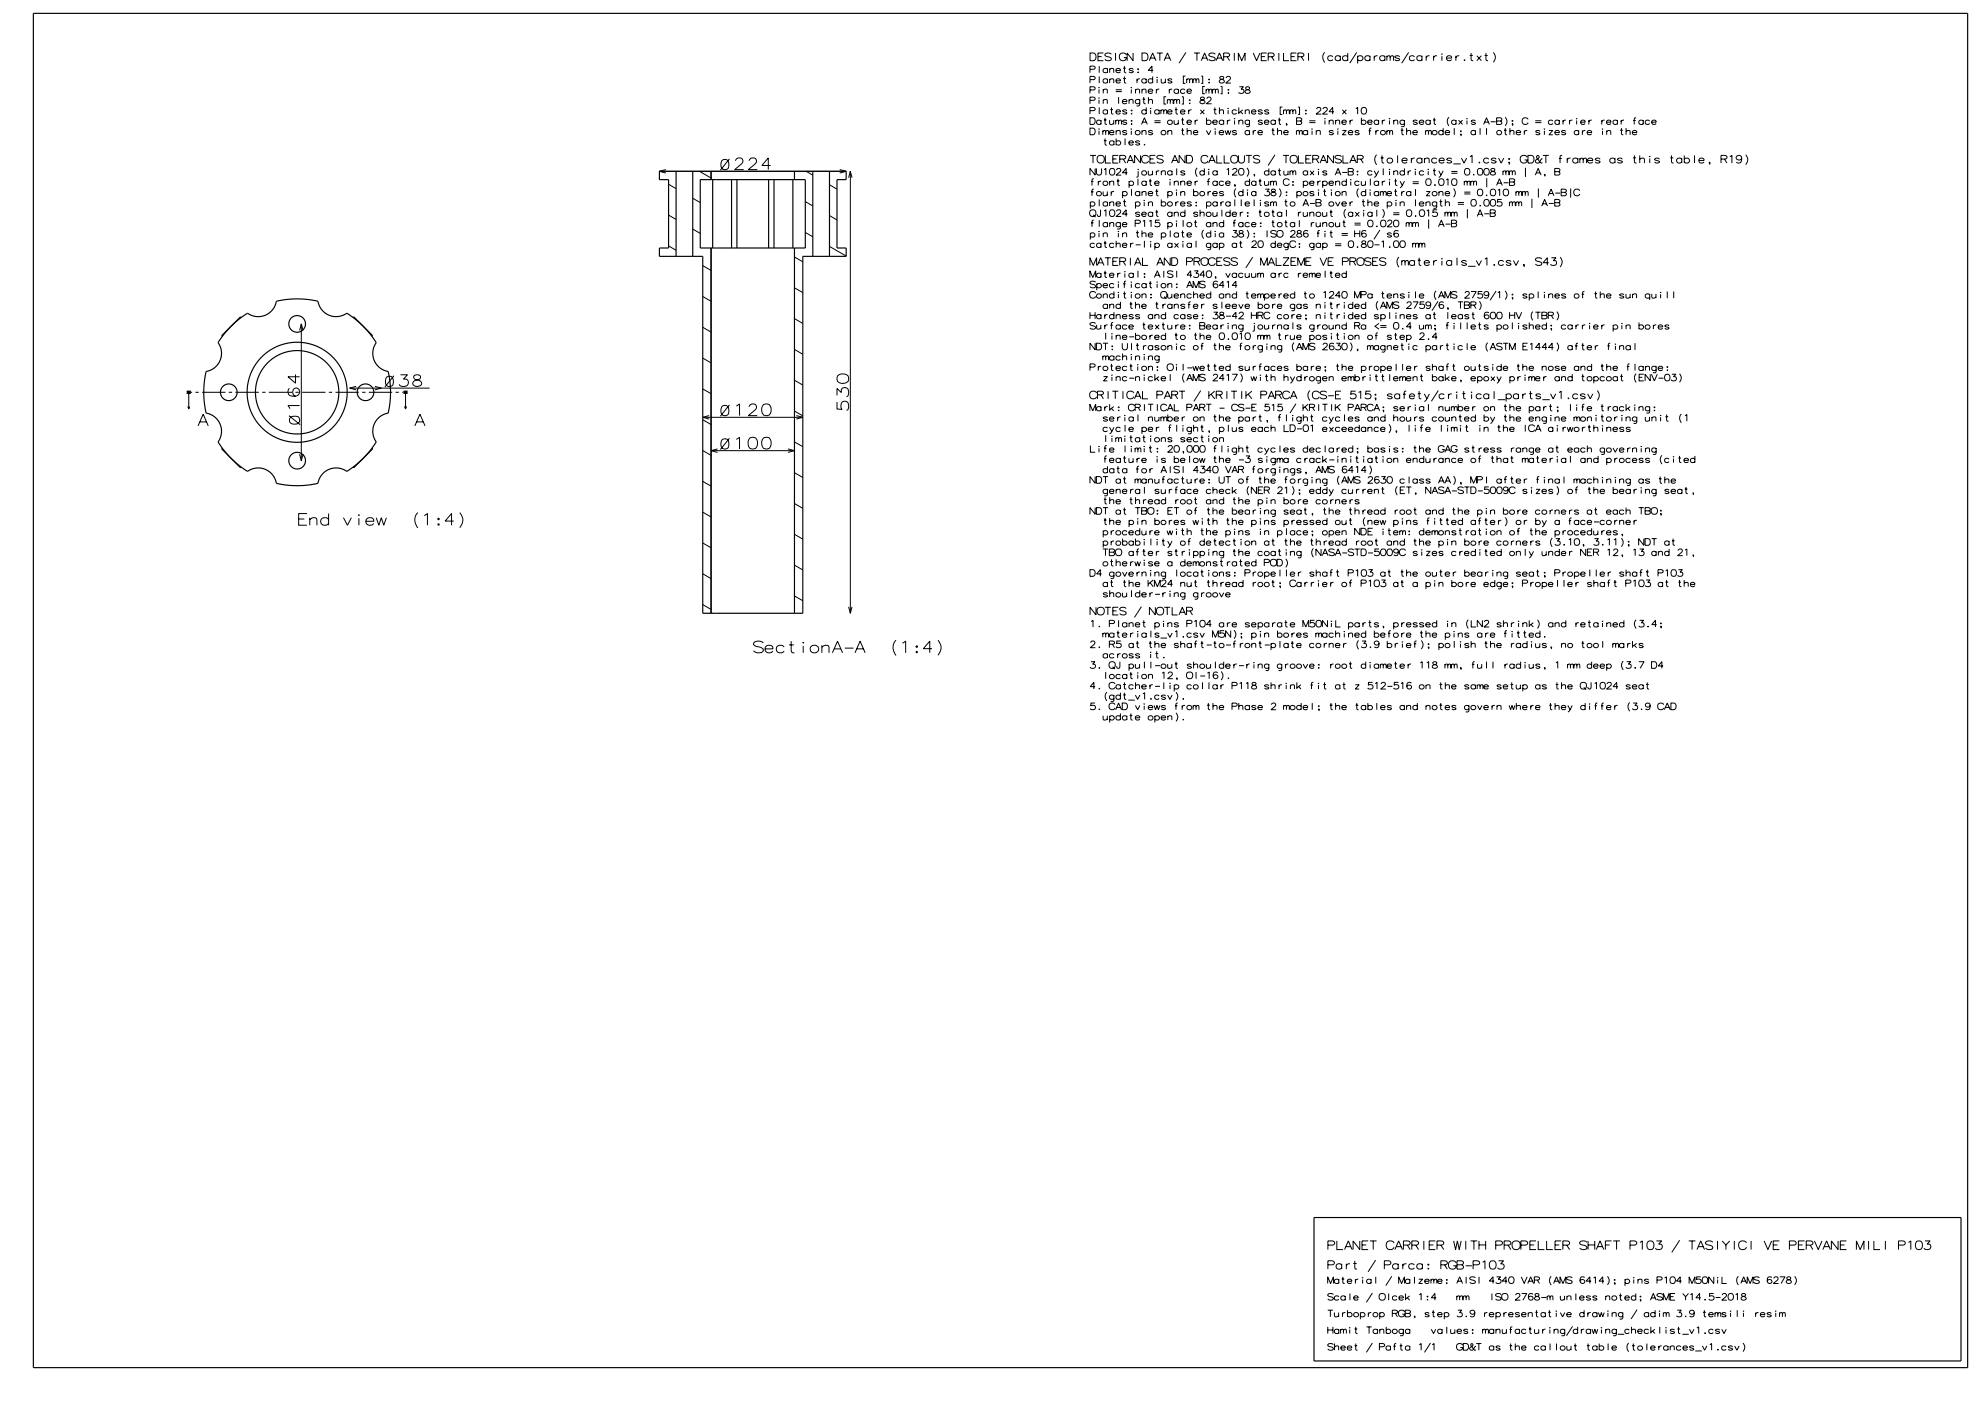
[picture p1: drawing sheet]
<svg xmlns="http://www.w3.org/2000/svg" width="594mm" height="420mm" viewBox="0 0 594 420" stroke-linecap="round" stroke-linejoin="round" font-family="sans-serif">
<g fill="none" stroke="#000" stroke-width=".3">
<path d="M326.8 15.9h1.1a1.23 1.23 0 0 1 .8 1.1 1.23 1.23 0 0 1-.8 1.2h-1.1zM329.2 17h1.1M329.6 19.8v2M330.9 15.9h-1.7v2.3h1.7M333.2 16.3a1.13 1.13 0 0 0-1.9 .3l1 .4a.89 .89 0 0 1 .9 .8 1.36 1.36 0 0 1-1.9 0M334.5 15.9v2.3M337.2 19.8v1.7v.2l.5 .1M337.7 16.5a1.12 1.12 0 0 0-1.7-.4 1.12 1.12 0 0 0 0 1.8 1.12 1.12 0 0 0 1.7-.3v-.3h-.7M339.8 15.9v2.3l-1.8-2.3v2.3M343.4 18.2a1.23 1.23 0 0 0 .8-1.1 1.23 1.23 0 0 0-.7-1.2h-1.1v2.3h1.1M344.6 18.2l1-2.3 1 2.3M345 17.4h1.3"/>
<path d="M346.9 15.9h1.8M347.8 15.9v2.3M349.1 18.2l1-2.3 1 2.3M349.4 17.4h1.3M355.6 15.7l-2.1 3.2M358 15.9h1.8M358.9 15.9v2.3M360.2 18.2l1-2.3 1 2.3M360.5 17.4h1.4M364.4 16.3a1.13 1.13 0 0 0-1.9 .3l.9 .4a.89 .89 0 0 1 1 .8 1.36 1.36 0 0 1-1.9 0M364.6 18.2l1.1-2.3 1 2.3M365 17.4h1.3"/>
<path d="M366.9 17h1.3l.5-.4v-.3l-.5-.4h-1.3v2.3M368 17l.7 1.2M370.1 15.9v2.3M371.3 18.2v-2.3l1 2.3 1-2.3v2.3M375.8 15.9l1 2.3 1-2.3M378.2 17h1.1M379.8 15.9h-1.6v2.3h1.6M380.3 17h1.3l.4-.4v-.3l-.5-.4h-1.2v2.3M381.3 17l.7 1.2M383.5 15.9v2.3M384.9 15.9v2.3h1.6M387.1 17h1.1"/>
<path d="M388.7 15.9h-1.6v2.3h1.6M389.2 17h1.3l.5-.4v-.3l-.6-.4h-1.2v2.3M390.2 17l.8 1.2M392.4 15.9v2.3M397.2 15.7a2.14 2.14 0 0 0 0 3M399.7 17a.84 .84 0 0 0-1.3-.2 .84 .84 0 0 0 0 1.3 .84 .84 0 0 0 1.3-.2M401.9 17a.84 .84 0 0 0-1.3-.2 .84 .84 0 0 0 0 1.3 .84 .84 0 0 0 1.3-.2M401.9 16.7v1.5M404.1 17a.84 .84 0 0 0-1.2-.2 .84 .84 0 0 0 0 1.3 .84 .84 0 0 0 1.2-.2M404.1 15.9v2.3M406.8 15.7l-2.1 3.2M407.1 17a.85 .85 0 0 1 1.3-.2 .85 .85 0 0 1 0 1.3 .85 .85 0 0 1-1.3-.2"/>
<path d="M407.1 16.7v2.3M410.8 17a.84 .84 0 0 0-1.3-.2 .84 .84 0 0 0 0 1.3 .84 .84 0 0 0 1.3-.2M410.8 16.7v1.5M412.1 16.7v1.5M413.1 16.7a.84 .84 0 0 0-1 .6M415.3 17a.84 .84 0 0 0-1.3-.2 .84 .84 0 0 0 0 1.3 .84 .84 0 0 0 1.3-.2M415.3 16.7v1.5M415.8 17.1l.6-.4 .3 .1 .1 .3 .8-.4 .2 .4v1.1M415.8 16.7v1.5M416.8 17.1v1.1M419.7 17l-.9-.3-.6 .3 .3 .3a1.09 1.09 0 0 1 1.2 .6l-.9 .3-.6-.3M422.4 15.7l-2.1 3.2"/>
<path d="M424.2 17a.84 .84 0 0 0-1.3-.2 .84 .84 0 0 0 0 1.3 .84 .84 0 0 0 1.3-.2M426.4 17a.84 .84 0 0 0-1.3-.2 .84 .84 0 0 0 0 1.3 .84 .84 0 0 0 1.3-.2M426.4 16.7v1.5M427.6 16.7v1.5M428.6 16.7a.84 .84 0 0 0-1 .6M429.9 16.7v1.5M430.9 16.7a.84 .84 0 0 0-1 .6M432.4 16.1h.1M432.4 16.8v1.4M433.7 17.4h1.6a.81 .81 0 0 0-1.1-.7 .81 .81 0 0 0-.4 1.2 .81 .81 0 0 0 1.2 .2l.3-.2M436.5 16.7v1.5M437.5 16.7a.84 .84 0 0 0-1 .6"/>
<path d="M439.1 17.9l.2 .1-.1 .2-.2-.1zM440.7 16.6h.9M441.1 15.9v1.9l.1 .3 .5 .1M442.8 16.7l1.4 1.5M444.2 16.7l-1.4 1.5M445.1 16.6h1M445.6 15.9v1.9l.1 .3 .5 .1M447.8 15.7a2.1 2.1 0 0 1 0 3M326.8 20.8h1.2l.4-.3v-.4l-.5-.3h-1.1v2M326.8 23.9h1.2l.4-.3v-.4l-.5-.3h-1.1v2M326.8 27h1.2l.4-.3v-.4l-.5-.3h-1.1v2M326.8 30.1h1.2l.4-.3v-.4l-.5-.3h-1.1v2"/>
<path d="M326.8 33.2h1.2l.4-.3v-.4l-.5-.3h-1.1v2M326.8 35.3h.9a1.07 1.07 0 0 1 .7 1 1.07 1.07 0 0 1-.7 1h-.9zM326.8 38.4h.9a1.07 1.07 0 0 1 .7 1 1.07 1.07 0 0 1-.7 1h-.9zM329.5 26.2h.1M329.5 29.3h.1M329.5 38.6h.1M329.5 26.8v1.2M329.5 29.9v1.2M329.5 39.2v1.2M329.6 22.9v2M329.6 32.2v2M330.2 36.3a.73 .73 0 0 0-1.1-.2 .73 .73 0 0 0 0 1.1 .73 .73 0 0 0 1.1-.2"/>
<path d="M330.2 36v1.3M330.7 39.5l.4-.4 .4 .4 .7-.4 .2 .4v.9M330.7 39.1v1.3M330.8 27l.5-.3 .6 .1 .1 1.2M330.8 30.1l.5-.3 .6 .1 .1 1.2M330.8 26.7v1.3M330.8 29.8v1.3M331 36h.8M331.3 35.3v1.7l.1 .2 .5 .1M331.5 39.5v.9M332.1 20.8a.73 .73 0 0 0-1.1-.2 .73 .73 0 0 0 0 1.1 .73 .73 0 0 0 1.1-.2M332.1 23.9a.73 .73 0 0 0-1.1-.2 .73 .73 0 0 0 0 1.1 .73 .73 0 0 0 1.1-.2"/>
<path d="M332.1 33.2a.73 .73 0 0 0-1.1-.2 .73 .73 0 0 0 0 1.1 .73 .73 0 0 0 1.1-.2M332.1 20.5v1.3M332.1 23.6v1.3M332.1 32.9v1.3M332.7 39.7h1.3a.7 .7 0 0 0-.9-.6 .7 .7 0 0 0-.4 1 .7 .7 0 0 0 1.1 .2l.2-.2M332.7 36l.1 1.2 .6 .1 .6-.3M332.7 20.8l.6-.3 .6 .1 .1 1.2M332.7 23.9l.6-.3 .6 .1 .1 1.2M332.7 20.5v1.3M332.7 23.6v1.3M332.9 32.9h.8M333.3 32.2v1.7l.1 .2 .4 .1"/>
<path d="M334 36v1.3M334.5 36.4l.5-.4 .4 .4 .7-.4 .2 .4v.9M334.5 26.9h1.9M334.5 27.5h1.9M334.5 36v1.3M334.6 21.1h1.4a.71 .71 0 0 0-.9-.6 .71 .71 0 0 0-.5 1 .71 .71 0 0 0 1.1 .2l.3-.2M334.6 24.2h1.4a.71 .71 0 0 0-.9-.6 .71 .71 0 0 0-.5 1 .71 .71 0 0 0 1.1 .2l.3-.2M334.6 33.5h1.4a.71 .71 0 0 0-.9-.6 .71 .71 0 0 0-.5 1 .71 .71 0 0 0 1.1 .2l.3-.2M334.7 39.4l.5-.3 .6 .1 .1 1.2M334.7 39.1v1.3M335.4 29.1v2M335.4 36.4v.9"/>
<path d="M336.5 30.4h1.4a.71 .71 0 0 0-.9-.6 .71 .71 0 0 0-.4 1 .71 .71 0 0 0 1 .2l.3-.2M336.8 20.5h.8M336.8 23.6h.8M337.2 22.9v1.7v.2l.5 .1M337.9 33.2l-.5-.3-.8 .2 .3 .4 1 .3-.3 .3-.5 .1-.5-.3M337.9 36.3l-.5-.3-.8 .2 .3 .4 1 .3-.3 .3-.5 .1-.5-.3M337.9 39.4l-.5-.3-.8 .2 .3 .4 1 .3-.3 .3-.5 .1-.5-.3M338.5 30.1l.6-.3 .6 .1 .1 1.2M338.5 29.8v1.3M339.2 26.2h.1M339.2 38.6h.1M339.2 36.2l.2 .1z"/>
<path d="M339.2 37.1v.1M339.2 37.2h.2M339.2 37.1h.2M339.2 26.8v1.2M339.2 39.2v1.2M339.3 33v.3zM339.3 33.9v.3zM339.4 37.1v.1M339.8 20.8l-.4-.3-.6 .1-.3 .3 1.1 .4 .2 .3-.8 .2-.5-.3M340.5 27l.5-.3 .6 .1 .1 1.2M340.5 26.7v1.3M340.9 23.6v1.3"/>
<path d="M341.2 20.6l.1 .3zM341.2 21.5l.1 .3zM341.8 30.1a.73 .73 0 0 0-1.1-.2 .73 .73 0 0 0 0 1.1 .73 .73 0 0 0 1.1-.2M341.8 29.8l-.1 1.8-.4 .2-.5-.1M341.8 23.6l-.6 .1-.3 .5M342.3 37.3l.9-2 .8 2M342.4 27l.6-.3 .5 .1 .1 1.2M342.4 39.4l.6-.3 .5 .1 .1 1.2M342.4 26.7v1.3M342.4 39.1v1.3M342.6 36.6h1.1M342.6 29.8h.8"/>
<path d="M343 29.1v1.7l.1 .2 .4 .1M343.7 23.9a.73 .73 0 0 0-1.1-.2 .73 .73 0 0 0 0 1.1 .73 .73 0 0 0 1.1-.2M343.7 33.2a.73 .73 0 0 0-1.1-.2 .73 .73 0 0 0 0 1.1 .73 .73 0 0 0 1.1-.2M343.7 23.6v1.3M343.7 32.2v2M344.3 27.3h1.3a.7 .7 0 0 0-.9-.6 .7 .7 0 0 0-.4 1 .7 .7 0 0 0 1.1 .2l.2-.2M344.3 30.1l.6-.3 .6 .1 .1 1.2M344.3 29.1v2M345 32.4h.1M345 33v1.2M345.6 23.9a.73 .73 0 0 0-1.1-.2 .73 .73 0 0 0 0 1.1 .73 .73 0 0 0 1.1-.2M345.6 39.4l-.4-.3-.9 .2 .3 .4 1 .3-.2 .3-.6 .1-.5-.3"/>
<path d="M345.6 22.9v2M345.8 21.1h-1.5l1.1-1.3v2M346.2 36.2h1.8M346.2 36.8h1.8M346.7 26.7v1.3M347 23.1h.1M347 23.7v1.2M347.6 33.2a.73 .73 0 0 0-1.1-.2 .73 .73 0 0 0 0 1.1 .73 .73 0 0 0 1.1-.2M347.6 32.9v1.3M347.6 26.7l-.5 .1-.4 .5M348.1 33.3l.4-.4 .5 .4 .6-.4 .2 .4v.9M348.1 32.9v1.3"/>
<path d="M348.2 23.6l.1 1.2 .6 .1 .5-.3M349 33.3v.9M349.4 23.6v1.3M349.7 29h-.7v2.2h.7M350 30.2l.5-.4 .4 .4 .6-.4 .3 .4v.9M350 29.8v1.3M350.1 33.5h1.3a.7 .7 0 0 0-.9-.6 .7 .7 0 0 0-.4 1 .7 .7 0 0 0 1.1 .2l.2-.2M350.2 39.4l.5-.3 .6 .1 .1 1.2M350.2 39.1v1.3M350.6 26.7v1.3M350.9 30.2v.9M351.4 23.9l-.4-.3-.6 .1-.2 .3 1 .4 .2 .3-.8 .2-.4-.3"/>
<path d="M351.5 26.7l-.6 .1-.3 .5M352 30.2l.4-.4 .4 .4 .7-.4 .2 .4v.9M352 29.8v1.3M352.1 36l.1 1.2 .5 .1 .6-.3M352.3 32.9h.8M352.6 32.2v1.7l.1 .2 .5 .1M352.8 30.2v.9M353.3 36v1.3M353.4 27a.73 .73 0 0 0-1.1-.2 .73 .73 0 0 0 0 1.1 .73 .73 0 0 0 1.1-.2M353.4 26.7v1.3M354 33.5h1.3a.7 .7 0 0 0-.9-.6 .7 .7 0 0 0-.4 1 .7 .7 0 0 0 1.1 .2l.2-.2M354.2 36h.8"/>
<path d="M354.2 39.1h.8M354.4 29h.4v2.2h-.4M354.6 35.3v1.7l.1 .2 .4 .1M354.6 38.4v1.7l.1 .2 .4 .1M355.3 27a.73 .73 0 0 0-1.1-.2 .73 .73 0 0 0 0 1.1 .73 .73 0 0 0 1.1-.2M355.5 22.8h-.7v2.2h.7M355.8 24l.5-.4 .4 .4 .6-.4 .3 .4v.9M355.8 23.6v1.3M355.9 27.3h1.3a.7 .7 0 0 0-.9-.6 .7 .7 0 0 0-.4 1 .7 .7 0 0 0 1.1 .2l.2-.2M355.9 36.6h1.3a.7 .7 0 0 0-.9-.6 .7 .7 0 0 0-.4 1 .7 .7 0 0 0 1.1 .2l.2-.2M356 39.4l.5-.3 .6 .1 .1 1.2M356 38.4v2"/>
<path d="M356.4 32.9v1.3M356.6 30.9l.3 .1zM356.7 29.9l.1 .3zM356.7 24v.9M357.3 32.9l-.6 .1-.3 .5M357.8 24l.4-.4 .4 .4 .7-.4 .2 .4v.9M357.8 23.6v1.3M357.8 39.7h1.4a.71 .71 0 0 0-.9-.6 .71 .71 0 0 0-.4 1 .71 .71 0 0 0 1 .2l.3-.2M358.3 36v1.3M358.6 24v.9M359.2 36l-.5 .1-.4 .5M359.9 32.9l1.2 1.3"/>
<path d="M360.1 29.2v.6l1.1 .5a.68 .68 0 0 1-.6 .8 .68 .68 0 0 1-.7-.8l1.2-.7-.1-.4zM360.2 22.8h.4v2.2h-.4M361.1 32.9l-1.2 1.3M361.3 25.9h-.7v2.2h.7M361.6 27.1l.5-.4 .4 .4 .7-.4 .2 .4v.9M361.6 26.7v1.3M361.7 39.1l.7 1.3 .7-1.3M361.8 36.3a.74 .74 0 0 1 1.1-.2 .74 .74 0 0 1 0 1.1 .74 .74 0 0 1-1.1-.2M361.8 35.3v2M361.9 29.6l.2-.4 .6-.1 .5 .7-1.5 1.3h1.6M362.4 23.8l.3 .1zM362.4 24.7l.3 .1z"/>
<path d="M362.5 27.1v.9M363.6 27.1l.4-.4 .4 .4 .7-.4 .2 .4v.9M363.6 26.7v1.3M363.6 36.6h1.4a.71 .71 0 0 0-.9-.6 .71 .71 0 0 0-.4 1 .71 .71 0 0 0 1 .2l.3-.2M363.9 32.9h.8M364.3 32.2v1.7v.2l.5 .1M364.4 38.6h.1M364.4 39.2v1.2M364.4 27.1v.9M365.6 39.7h1.3a.7 .7 0 0 0-.9-.6 .7 .7 0 0 0-.4 1 .7 .7 0 0 0 1.1 .2l.2-.2M365.6 33.2l.6-.3 .6 .1 .1 1.2M365.6 32.2v2"/>
<path d="M365.9 23v.7l1.1 .4a.68 .68 0 0 1-.6 .8 .68 .68 0 0 1-.7-.8l1.2-.7-.1-.4zM366 25.9h.4v2.2h-.4M366.9 36.3a.73 .73 0 0 0-1.1-.2 .73 .73 0 0 0 0 1.1 .73 .73 0 0 0 1.1-.2M366.9 36v1.3M367.3 39.1l.5 1.3 .4-1.3 .4 1.3 .5-1.3M367.7 23.4l.2-.4 .6-.1 .5 .7-1.5 1.3h1.6M368 36v1.3M368.2 26.9l.3 .1zM368.2 27.8l.3 .1zM368.2 32.4h.1M368.2 33v1.2M368.9 36l-.6 .1-.3 .5"/>
<path d="M370.2 35.5h.1M370.2 36.1v1.2M370.8 33.2a.73 .73 0 0 0-1.1-.2 .73 .73 0 0 0 0 1.1 .73 .73 0 0 0 1.1-.2M370.8 39.4l-.5-.3-.8 .2 .3 .4 1 .3-.3 .3-.5 .1-.5-.3M371.4 36.3l.6-.3 .6 .1 .1 1.2M371.4 32.2v2M371.4 36v1.3M371.6 26h1.2l-.6 .7 .6 .1a.81 .81 0 0 1-.2 1.2 .81 .81 0 0 1-1.2-.3M372 33.5l.7 .7M372.7 32.9l-1.3 1M373.4 33.2l.5-.3 .6 .1 .1 1.2M373.4 32.9v1.3"/>
<path d="M373.6 26.1v.6l1.2 .5a.67 .67 0 0 1-.7 .8 .67 .67 0 0 1-.7-.8l1.3-.7-.2-.4zM374.7 36.3a.73 .73 0 0 0-1.1-.2 .73 .73 0 0 0 0 1.1 .73 .73 0 0 0 1.1-.2M374.7 36l-.1 1.8-.4 .2-.5-.1M374.7 39.4a.73 .73 0 0 0-1.1-.2 .73 .73 0 0 0 0 1.1 .73 .73 0 0 0 1.1-.2M374.7 39.1v1.3M375.2 33.5h1.4a.71 .71 0 0 0-.9-.6 .71 .71 0 0 0-.4 1 .71 .71 0 0 0 1 .2l.3-.2M375.8 39.1v1.3M376.6 39.1l-.5 .1-.3 .5M377.2 39.7h1.3a.7 .7 0 0 0-.9-.6 .7 .7 0 0 0-.4 1 .7 .7 0 0 0 1.1 .2l.2-.2M378.5 33.2l-.4-.3-.9 .2 .3 .4 1 .3-.2 .3-.6 .1-.5-.3M378.5 36.3l-.4-.3-.9 .2 .3 .4 1 .3-.2 .3-.6 .1-.5-.3M379.1 36.6h1.4a.71 .71 0 0 0-.9-.6 .71 .71 0 0 0-.5 1 .71 .71 0 0 0 1.1 .2l.3-.2"/>
<path d="M380.5 33.2l-.5-.3-.8 .2 .2 .4 1.1 .3-.3 .3-.5 .1-.5-.3M381.3 39.1h.8M381.7 38.4v1.7l.1 .2 .4 .1M382.4 36.3a.73 .73 0 0 0-1.1-.2 .73 .73 0 0 0 0 1.1 .73 .73 0 0 0 1.1-.2M382.4 36v1.3M383.1 39.4l.5-.3 .6 .1 .1 1.2M383.1 38.4v2M383.2 36h.9M383.6 35.3v1.7l.1 .2 .5 .1M384.5 32.1h-.6v2.2h.6M384.9 33.3l.4-.4 .4 .4 .7-.4 .2 .4v.9M384.9 32.9v1.3"/>
<path d="M384.9 39.7h1.4a.71 .71 0 0 0-.9-.6 .71 .71 0 0 0-.4 1 .71 .71 0 0 0 1 .2l.3-.2M385.6 37.2h.3M385.6 37.1h.3M385.6 37.1v.1M385.7 33.3v.9M385.9 37.1l-.2 .6M386.8 33.3l.4-.4 .5 .4 .6-.4 .2 .4v.9M386.8 32.9v1.3M387.7 33.3v.9M388.7 39.5l.5-.4 .4 .4 .6-.4 .3 .4v.9M388.7 39.1v1.3M388.8 35.3h1.1l.4 .3v.4l-.4 .3 .4 .4-.2 .5-1.3 .1z"/>
<path d="M388.8 36.3h1.1M389.2 32.1h.5v2.2h-.5M389.6 39.5v.9M391.5 33l.1 .3zM391.5 33.9l.1 .3zM392.1 39.4a.73 .73 0 0 0-1.1-.2 .73 .73 0 0 0 0 1.1 .73 .73 0 0 0 1.1-.2M392.1 39.1v1.3M392.6 36.2h1.8M392.6 36.8h1.8M393.4 38.6h.1M393.4 39.2v1.2M394.7 39.4l.5-.3 .6 .1 .1 1.2"/>
<path d="M394.7 39.1v1.3M394.8 32.7l.2-.4 .6-.1 .5 .7-1.5 1.3h1.6M396.7 32.7l.3-.4 .6-.1 .4 .7-1.4 1.3h1.5M397.3 35.5h.1M397.3 36.1v1.2M398.5 36.3l.6-.3 .6 .1 .1 1.2M398.5 36v1.3M399.8 39.4l-.4-.3-.9 .2 .3 .4 1 .3-.2 .3-.6 .1-.5-.3M400 33.5h-1.5l1.1-1.3v2M400.5 36.3l.5-.3 .6 .1 .1 1.2M400.5 36v1.3M401.2 38.6h.1"/>
<path d="M401.2 39.2v1.2M402.3 36.6h1.4a.71 .71 0 0 0-.9-.6 .71 .71 0 0 0-.4 1 .71 .71 0 0 0 1 .2l.3-.2M402.5 39.1h1.2l-1.2 1.3h1.2M402.5 32.9l1.2 1.3M403.7 32.9l-1.2 1.3M404.3 39.7h1.3a.7 .7 0 0 0-.9-.6 .7 .7 0 0 0-.4 1 .7 .7 0 0 0 1.1 .2l.2-.2M404.8 36v1.3M405.7 36l-.6 .1-.3 .5M406.5 32.6l.6-.4v2M407.6 39.4l-.5-.3-.8 .2 .2 .4 1.1 .3-.3 .3-.5 .1-.5-.3M408.2 36.3a.74 .74 0 0 1 1.1-.2 .74 .74 0 0 1 0 1.1 .74 .74 0 0 1-1.1-.2M408.2 35.3v2"/>
<path d="M410.1 36.6h1.3a.71 .71 0 0 0-.9-.6 .71 .71 0 0 0-.4 1 .71 .71 0 0 0 1.1 .2l.2-.2M410.4 39.2h.7M411.2 38.4l-.4 .1-.1 .3v1.6M412.5 39.1v1.3M413.4 36.3a.73 .73 0 0 0-1.1-.2 .73 .73 0 0 0 0 1.1 .73 .73 0 0 0 1.1-.2M413.4 36v1.3M413.4 39.1l-.5 .1-.4 .5M414.5 36v1.3M415.3 36l-.5 .1-.3 .5M415.8 39.5l.5-.4 .4 .4 .6-.4 .3 .4v.9M415.8 39.1v1.3M416.6 35.5h.1"/>
<path d="M416.6 36.1v1.2M416.7 39.5v.9M417.9 36.3l.5-.3 .6 .1 .1 1.2M417.9 36v1.3M420 39.1h.8M420.4 38.4v1.7l.1 .2 .4 .1M421.1 36.3a.73 .73 0 0 0-1.1-.2 .73 .73 0 0 0 0 1.1 .73 .73 0 0 0 1.1-.2M421.1 36l-.1 1.8-.3 .2-.5-.1M421.8 39.4l.5-.3 .6 .1 .1 1.2M421.8 38.4v2M423.6 39.7h1.4a.71 .71 0 0 0-.9-.6 .71 .71 0 0 0-.4 1 .71 .71 0 0 0 1 .2l.3-.2M425 36.3l-.5-.3-.5 .1-.3 .3 1 .4 .3 .3-.8 .2-.5-.3"/>
<path d="M425.6 36.6h1.3a.7 .7 0 0 0-.9-.6 .7 .7 0 0 0-.4 1 .7 .7 0 0 0 1.1 .2l.2-.2M427.4 39.5l.5-.4 .4 .4 .7-.4 .2 .4v.9M427.4 39.1v1.3M428.3 39.5v.9M428.9 36.3a.73 .73 0 0 0-1.1-.2 .73 .73 0 0 0 0 1.1 .73 .73 0 0 0 1.1-.2M428.9 36v1.3M429.7 36h.8M430.1 35.3v1.7l.1 .2 .4 .1M432.7 39.4a.73 .73 0 0 0-1.1-.2 .73 .73 0 0 0 0 1.1 .73 .73 0 0 0 1.1-.2M432.7 38.4v2M433.3 39.7h1.4a.71 .71 0 0 0-.9-.6 .71 .71 0 0 0-.5 1 .71 .71 0 0 0 1.1 .2l.3-.2M434.5 35.1a1.86 1.86 0 0 0 0 2.7"/>
<path d="M436.1 38.4v2M436.6 36.3a.73 .73 0 0 0-1.1-.2 .73 .73 0 0 0 0 1.1 .73 .73 0 0 0 1.1-.2M436.6 36v1.3M437.3 36l1.2 1.3M437.9 39.3l.3 .1zM438.5 36l-1.2 1.3M439.9 35.5h.1M439.9 36.1v1.2M442.4 36.3l-.4-.3-.6 .1-.3 .3 1.1 .4 .2 .3-.8 .2-.5-.3M442.4 39.4a.73 .73 0 0 0-1.1-.2 .73 .73 0 0 0 0 1.1 .73 .73 0 0 0 1.1-.2M442.4 39.1v1.3M443.8 38.4v2"/>
<path d="M444.9 37.3l.8-2 .9 2M445.2 36.6h1.1M445.7 38.4v2M447 36.5h1.5M448.8 35.3h1.1l.4 .3v.4l-.4 .3 .4 .4-.2 .5-1.3 .1zM448.8 36.3h1.1M451 39.1h.8M451.3 35.1a1.82 1.82 0 0 1 0 2.6M451.3 38.4v1.7l.1 .2 .5 .1M452.7 39.4l.6-.3 .6 .1 .1 1.2M452.7 38.4v2M453.4 36.2l.2 .1z"/>
<path d="M453.4 37.2h.2M453.4 37.1h.2M453.4 37.1v.1M453.6 37.1l-.2 .6M454.6 39.7h1.4a.71 .71 0 0 0-.9-.6 .71 .71 0 0 0-.5 1 .71 .71 0 0 0 1.1 .2l.3-.2M457.1 39.1v1.3M457.9 39.1l-.5 .1-.3 .5M458.2 35.8a.98 .98 0 0 0-1.5-.3 .98 .98 0 0 0 0 1.5 .98 .98 0 0 0 1.5-.2M460.3 36.2h1.9M460.3 36.8h1.9M461.8 39.4l-.5-.3-.8 .2 .2 .4 1.1 .3-.3 .3-.5 .1-.5-.3M463.1 38.6h.1"/>
<path d="M463.1 39.2v1.2M464.4 39.1h1.2l-1.2 1.3h1.2M465.6 36.3a.73 .73 0 0 0-1.1-.2 .73 .73 0 0 0 0 1.1 .73 .73 0 0 0 1.1-.2M466.2 39.7h1.4a.71 .71 0 0 0-.9-.6 .71 .71 0 0 0-.5 1 .71 .71 0 0 0 1.1 .2l.3-.2M467.6 36.3a.73 .73 0 0 0-1.1-.2 .73 .73 0 0 0 0 1.1 .73 .73 0 0 0 1.1-.2M467.6 36v1.3M468.7 36v1.3M469.5 39.4l-.4-.3-.6 .1-.3 .3 1 .4 .3 .3-.8 .2-.5-.3M469.5 36l-.5 .1-.3 .5M470.6 36v1.3M471.5 36l-.6 .1-.3 .5M472.8 35.5h.1"/>
<path d="M472.8 36.1v1.2M473.4 39.4a.73 .73 0 0 0-1.1-.2 .73 .73 0 0 0 0 1.1 .73 .73 0 0 0 1.1-.2M473.4 39.1v1.3M474 36.6h1.3a.7 .7 0 0 0-.9-.6 .7 .7 0 0 0-.4 1 .7 .7 0 0 0 1.1 .2l.2-.2M474.5 39.1v1.3M475.3 39.1l-.5 .1-.3 .5M475.9 39.7h1.3a.71 .71 0 0 0-.9-.6 .71 .71 0 0 0-.4 1 .71 .71 0 0 0 1.1 .2l.2-.2M476.4 36v1.3M477.3 36l-.6 .1-.3 .5M480.3 36v1.3M480.5 38.6h.1M480.5 39.2v1.2"/>
<path d="M481.2 36l-.6 .1-.3 .5M481.7 36.6h1.4a.71 .71 0 0 0-.9-.6 .71 .71 0 0 0-.5 1 .71 .71 0 0 0 1.1 .2l.3-.2M481.8 39.4l.5-.3 .6 .1 .1 1.2M481.8 39.1v1.3M485 36.3a.73 .73 0 0 0-1.1-.2 .73 .73 0 0 0 0 1.1 .73 .73 0 0 0 1.1-.2M485 36v1.3M485.8 39.1h.8M486.1 36v1.3M486.2 38.4v1.7l.1 .2 .4 .1M487 36l-.6 .1-.3 .5M487.6 39.4l.5-.3 .6 .1 .1 1.2M487.6 38.4v2"/>
<path d="M489.4 39.7h1.4a.7 .7 0 0 0-.9-.6 .7 .7 0 0 0-.4 1 .7 .7 0 0 0 1 .2l.3-.2M489.7 36.1h.8M490.6 35.3l-.5 .1-.1 .3v1.6M492.7 36.3a.73 .73 0 0 0-1.1-.2 .73 .73 0 0 0 0 1.1 .73 .73 0 0 0 1.1-.2M492.7 36v1.3M494.7 36.3a.73 .73 0 0 0-1.1-.2 .73 .73 0 0 0 0 1.1 .73 .73 0 0 0 1.1-.2M495.2 36.6h1.4a.7 .7 0 0 0-.9-.6 .7 .7 0 0 0-.4 1 .7 .7 0 0 0 1 .2l.3-.2M197.7 53.7l.3 .2M197.7 51.4h56M199.7 50.8l-2 .6 2 .5M200.5 55.2l2.2 1.4M207.7 59.4l2.3 1.3"/>
<path d="M209.7 51.4l3.5 2M216.5 48.1a1.2 1.2 0 0 1 1.3-.3 1.2 1.2 0 0 1 .7 1.2 1.31 1.31 0 0 1-.4 1.6 1.31 1.31 0 0 1-1.6-.1l-.3-.8zM218.7 47.6l-2.7 3.4M220.6 48.2v-.2a1.17 1.17 0 0 1 1.1-.7 1.17 1.17 0 0 1 1.1 .8v.4l-.6 .8-1.9 1.6h2.7M224.6 48.2v-.2a1.17 1.17 0 0 1 1.2-.7 1.17 1.17 0 0 1 1.1 .8l-.2 .7-.4 .5-1.9 1.6h2.7M231 49.6h-2.5l1.9-2.2v3.5M241.7 51.4l2 1.1M248.7 55.4l2.3 1.3M251.8 50.8l1.9 .6-1.9 .5M254.5 53.3l.5-1.9 .5 1.9M255 51.4v132.5M326.8 46.6h1.8"/>
<path d="M327.2 54.4h.7M327.2 57.5h.7M327.7 46.6v2.3M328 53.6l-.5 .1-.1 .3v1.6M328 56.7l-.5 .1-.1 .3v1.6M328.4 50.5v2l-1.6-2v2M328.8 50.5v1.6a.79 .79 0 0 0 .9 .4 .79 .79 0 0 0 .6-.7v-1.3M329.3 54.3v1.3M329.6 59.8v2M330.2 54.3l-.6 .1-.3 .5M330.8 57.4l.1 1.2 .5 .1 .6-.4M331 42.2h.8"/>
<path d="M331.1 50.9l.5-.4v2M331.3 41.5v1.7l.1 .2 .5 .1M331.4 46.6v2.3h1.7M332 57.4v1.3M332.7 54.6l.6-.3 .6 .1 .1 1.2M332.7 54.3v1.3M333.2 57.4v1.3M333.7 47.7h1.1M334 42.5a.73 .73 0 0 0-1.1-.2 .73 .73 0 0 0 0 1.1 .73 .73 0 0 0 1.1-.2M334 42.2v1.3M334.1 57.4l-.6 .1-.3 .5M334.7 42.5a.74 .74 0 0 1 1.1-.2 .74 .74 0 0 1 0 1.1 .74 .74 0 0 1-1.1-.2"/>
<path d="M334.7 41.5v2M334.8 51l.2-.4 .6-.1 .5 .6-1.5 1.4h1.6M334.9 54.2h.8M335.2 53.6v1.6l.1 .3 .5 .1M335.3 46.6h-1.6v2.3h1.6M335.8 47.7h1.3l.4-.4v-.3l-.5-.4h-1.2v2.3M336.6 57.7a.74 .74 0 0 1 1.1-.2 .74 .74 0 0 1 0 1.1 .74 .74 0 0 1-1.1-.2M336.6 57.4v2M336.8 47.7l.7 1.2M337.2 59.8v1.6v.3l.5 .1M337.3 41.5v2M337.9 48.9l1-2.3 1 2.3"/>
<path d="M338.1 51.8h-1.5l1.1-1.3v2M338.3 48.1h1.3M338.5 42.8h1.3a.7 .7 0 0 0-.9-.6 .7 .7 0 0 0-.4 1 .7 .7 0 0 0 1.1 .2l.2-.2M338.5 54.6a.74 .74 0 0 1 1.2-.2 .74 .74 0 0 1 0 1.1 .74 .74 0 0 1-1.2-.2M338.5 54.3v2M339.3 56.7v2M341.2 53.6v2M341.3 50.7h.1M341.3 51.3v1.5l-.1 .2-.5 .1M341.8 42.5l-.5-.3-.8 .2 .2 .4 1.1 .3-.3 .3-.5 .1-.5-.3M341.8 57.7a.73 .73 0 0 0-1.1-.2 .73 .73 0 0 0 0 1.1 .73 .73 0 0 0 1.1-.2M341.8 57.4v1.3"/>
<path d="M342 46.6v2.3l-1.8-2.3v2.3M342.4 57.7l.6-.3 .5 .1 .1 1.2M342.4 57.4v1.3M343.1 43.3l.2 .1zM343.1 60h.1M343.7 54.6a.73 .73 0 0 0-1.1-.2 .73 .73 0 0 0 0 1.1 .73 .73 0 0 0 1.1-.2M343.7 54.3v1.3M344.3 58h1.3a.7 .7 0 0 0-.9-.6 .7 .7 0 0 0-.4 1 .7 .7 0 0 0 1.1 .2l.2-.2M344.3 51.2l.1 1.2 .6 .1 .6-.4M344.4 47.1a1.12 1.12 0 0 0-1.7-.3 1.12 1.12 0 0 0 0 1.8 1.12 1.12 0 0 0 1.7-.3M344.5 54.2h.8M344.8 47.7h1.1"/>
<path d="M344.9 53.6v1.6l.1 .3 .4 .1M345.6 51.2v1.3M346.2 54.9h1.4a.71 .71 0 0 0-.9-.6 .71 .71 0 0 0-.5 1 .71 .71 0 0 0 1.1 .2l.3-.2M346.4 46.6h-1.6v2.3h1.6M346.5 57.3h.8M346.7 51.2v1.3M346.8 56.7v1.6l.1 .3 .5 .1M347.6 51.2l-.5 .1-.4 .5M348.2 51.5l.6-.3 .5 .1 .1 1.2M348.2 51.2v1.3M348.2 59.8v2M348.8 47a1.14 1.14 0 0 0-1.9 .3l.9 .4a.89 .89 0 0 1 1 .8 1.35 1.35 0 0 1-1.9 0"/>
<path d="M350.2 57.7a.74 .74 0 0 1 1.1-.2 .74 .74 0 0 1 0 1.1 .74 .74 0 0 1-1.1-.2M350.2 57.4v2M350.8 53.8h.1M350.8 54.4v1.2M351.3 48.9l1-2.3 1 2.3M351.4 51.5a.73 .73 0 0 0-1.1-.2 .73 .73 0 0 0 0 1.1 .73 .73 0 0 0 1.1-.2M351.4 51.2v1.3M351.6 48.1h1.4M352.1 54.6l.5-.3 .6 .1 .1 1.2M352.1 54.3v1.3M352.8 56.9h.1M352.8 57.5v1.2"/>
<path d="M352.8 50.5v2M354 54.6l.6-.3 .6 .1v1.2M354 57.7l.6-.3 .6 .1v1.2M354 54.3v1.3M354 57.4v1.3M355.3 51.5l-.4-.3-.6 .1-.3 .3 1.1 .4 .2 .3-.8 .2-.5-.3M355.3 46.6v2.3l-1.7-2.3v2.3M355.8 46.6h1a1.23 1.23 0 0 1 .8 1.1 1.23 1.23 0 0 1-.8 1.2h-1zM355.9 54.9h1.3a.7 .7 0 0 0-.9-.6 .7 .7 0 0 0-.4 1 .7 .7 0 0 0 1.1 .2l.2-.2M357.9 57.7a.74 .74 0 0 1 1.1-.2 .74 .74 0 0 1 0 1.1 .74 .74 0 0 1-1.1-.2M357.9 56.7v2M358.3 54.3v1.3"/>
<path d="M359 50.3a1.86 1.86 0 0 0 0 2.6M359.2 54.3l-.5 .1-.4 .5M361.1 51.5a.73 .73 0 0 0-1.1-.2 .73 .73 0 0 0 0 1.1 .73 .73 0 0 0 1.1-.2M361.1 50.5v2M362 54.4h.7M362.2 47.1a1.12 1.12 0 0 0-1.7-.3 1.12 1.12 0 0 0 0 1.8 1.12 1.12 0 0 0 1.7-.3M362.2 57.4v1.3M362.4 50.7h.1M362.4 48.9l1-2.3 1 2.3M362.4 51.3v1.2M362.8 48.1h1.3M362.8 53.6l-.4 .1-.1 .3v1.6"/>
<path d="M363.1 57.4l-.6 .1-.3 .5M363.6 58h1.4a.71 .71 0 0 0-.9-.6 .71 .71 0 0 0-.4 1 .71 .71 0 0 0 1 .2l.3-.2M364.8 46.6v2.3h1.7M365 51.5a.73 .73 0 0 0-1.1-.2 .73 .73 0 0 0 0 1.1 .73 .73 0 0 0 1.1-.2M365 54.6a.73 .73 0 0 0-1.1-.2 .73 .73 0 0 0 0 1.1 .73 .73 0 0 0 1.1-.2M365 51.2v1.3M365 54.3v1.3M366.9 54.6a.73 .73 0 0 0-1.1-.2 .73 .73 0 0 0 0 1.1 .73 .73 0 0 0 1.1-.2M366.9 57.7l-.4-.3-.9 .2 .3 .4 1 .3-.2 .3-.6 .1-.5-.3M367.1 46.6v2.3h1.6M367.5 54.9h1.4a.71 .71 0 0 0-.9-.6 .71 .71 0 0 0-.5 1 .71 .71 0 0 0 1.1 .2l.3-.2M367.8 50.9l.6-.4v2"/>
<path d="M369.6 51l.3-.4 .6-.1 .4 .6-1.4 1.4h1.5M370.2 55.4v.1M370.2 55.5h.2M370.2 55.4h.2M370.2 59.8v2M370.4 55.4l-.2 .6M370.6 56.5a1.86 1.86 0 0 0 0 2.7M371.4 46.6v1.8a.9 .9 0 0 0 1.1 .5 .9 .9 0 0 0 .6-.9v-1.4M372.2 59.8v2M372.7 57.7a.73 .73 0 0 0-1.1-.2 .73 .73 0 0 0 0 1.1 .73 .73 0 0 0 1.1-.2M372.7 56.7v2M373.6 46.6h1.8"/>
<path d="M373.9 50.3a1.83 1.83 0 0 1 0 2.6M374.1 56.9h.1M374.1 57.5v1.2M374.5 46.6v2.3M374.7 54.6a.73 .73 0 0 0-1.1-.2 .73 .73 0 0 0 0 1.1 .73 .73 0 0 0 1.1-.2M374.7 53.6v2M376.1 52.5h.1M376.1 52.2v.3M376.1 52.2h.1M376.1 59.8v2M376.1 52.2l.1 .4-.2 .3M376.2 52.4l-.1 .1"/>
<path d="M376.6 54.6a.73 .73 0 0 0-1.1-.2 .73 .73 0 0 0 0 1.1 .73 .73 0 0 0 1.1-.2M376.6 57.7a.73 .73 0 0 0-1.1-.2 .73 .73 0 0 0 0 1.1 .73 .73 0 0 0 1.1-.2M376.6 54.3v1.3M376.6 57.4v1.3M377.4 54.2h.8M377.7 47a1.13 1.13 0 0 0-1.9 .3l1 .4a.89 .89 0 0 1 .9 .8 1.35 1.35 0 0 1-1.9 0M377.8 53.6v1.6l.1 .3 .4 .1M379.2 54.3l.1 1.2 .5 .1 .6-.4M379.4 56.7h1.2l-.7 .7 .6 .1a.81 .81 0 0 1-.2 1.2 .81 .81 0 0 1-1.1-.4M380.4 54.3v1.3M380.5 51.5a.73 .73 0 0 0-1.1-.2 .73 .73 0 0 0 0 1.1 .73 .73 0 0 0 1.1-.2M380.5 50.5v2"/>
<path d="M381 54.7l.4-.4 .5 .4 .6-.4 .2 .4v.9M381 54.3v1.3M381.4 56.8v.6l1.1 .5a.68 .68 0 0 1-.7 .8 .68 .68 0 0 1-.6-.8l1.2-.7-.1-.4zM381.9 54.7v.9M382.3 46.4l-2.1 3.2M382.4 51.5a.73 .73 0 0 0-1.1-.2 .73 .73 0 0 0 0 1.1 .73 .73 0 0 0 1.1-.2M382.4 51.2v1.3M383.2 51.1h.9M383.6 50.5v1.6l.1 .3 .5 .1M383.6 56.5a1.83 1.83 0 0 1 0 2.6M384.7 46.6h1.8M385 51.2l.1 1.2 .5 .1 .6-.4"/>
<path d="M385.5 59.8v1.6l.1 .3 .5 .1M385.6 46.6v2.3M385.7 57.5l.1 .3zM385.7 58.4l.1 .3zM386.2 51.2v1.3M386.6 54.1a.98 .98 0 0 0-1.5-.3 .98 .98 0 0 0 0 1.5 .98 .98 0 0 0 1.5-.3M386.8 51.6l.4-.4 .5 .4 .6-.4 .2 .4v.9M386.8 51.2v1.3M387.6 54.5l.2 .1zM387.6 55.5l.1 .1M387.6 55.4v.1M387.7 51.6v.9"/>
<path d="M387.7 55.6h.1M387.7 55.3h.1M387.7 55.3l-.1 .1M387.7 55.3l.1 .1M387.8 55.5l-.1 .1M387.8 55.4v.1M388.9 57.7a.74 .74 0 0 1 1.1-.2 .74 .74 0 0 1 0 1.1 .74 .74 0 0 1-1.1-.2M388.9 57.4v2M389.3 46.6v2.3h1.7M390.8 54.6a.74 .74 0 0 1 1.1-.2 .74 .74 0 0 1 0 1.1 .74 .74 0 0 1-1.1-.2M390.8 54.3v2M391.5 47.7h1.2"/>
<path d="M392.1 51.5a.73 .73 0 0 0-1.1-.2 .73 .73 0 0 0 0 1.1 .73 .73 0 0 0 1.1-.2M392.1 51.2v1.3M392.7 54.9h1.3a.7 .7 0 0 0-.9-.6 .7 .7 0 0 0-.4 1 .7 .7 0 0 0 1.1 .2l.2-.2M392.8 51.2l1.2 1.3M393.2 46.6h-1.7v2.3h1.7M393.6 47.7h1.4l.4-.4v-.3l-.5-.4h-1.3v2.3M394 57.7l-.4-.3-.6 .1-.3 .3 1.1 .3 .2 .4-.8 .2-.5-.3M394 51.2l-1.2 1.3M394.6 59.8h1.1l.4 .3v.3l-.4 .4 .4 .4-.2 .5-1.3 .1zM394.7 47.7l.7 1.2M395.1 54.3v1.3M395.3 50.7h.1"/>
<path d="M395.3 56.9h.1M395.3 51.3v1.2M395.3 57.5v1.2M395.8 48.9l1-2.3 1 2.3M396 54.3l-.6 .1-.3 .5M396.1 48.1h1.4M396.6 54.6a.74 .74 0 0 1 1.1-.2 .74 .74 0 0 1 0 1.1 .74 .74 0 0 1-1.1-.2M396.6 54.3v2M396.8 57.3h.8M397.2 56.7v1.6v.3l.5 .1M397.9 51.5l-.5-.3-.5 .1-.3 .3 1 .4 .3 .3-.8 .2-.5-.3M398.5 54.9h1.3a.7 .7 0 0 0-.9-.6 .7 .7 0 0 0-.4 1 .7 .7 0 0 0 1.1 .2l.2-.2"/>
<path d="M399.2 56.9h.1M399.2 57.5v1.2M399.9 46.6v2.3l-1.8-2.3v2.3M400.3 52.5l.9-2 .9 2M400.5 54.6l.5-.3 .6 .1 .1 1.2M400.5 54.3v1.3M400.6 51.8h1.2M402.2 47a1.14 1.14 0 0 0-1.9 .3l1 .4a.89 .89 0 0 1 .9 .8 1.35 1.35 0 0 1-1.9 0M402.4 57.7l.6-.3 .5 .1 .1 1.2M402.4 57.4v1.3M402.5 51.7h1.5M402.7 46.6v2.3h1.6"/>
<path d="M403.7 54.6a.73 .73 0 0 0-1.1-.2 .73 .73 0 0 0 0 1.1 .73 .73 0 0 0 1.1-.2M403.7 53.6v2M404.2 50.5h1.1l.5 .3v.3l-.4 .4 .4 .4-.2 .5-1.4 .1zM404.2 51.5h1.2M404.7 48.9l1-2.3 1 2.3M405 53.8h.1M405 54.4v1.2M405 48.1h1.4M406.9 51.4l.3 .1zM406.9 52.3l.3 .1zM407 47.7h1.3l.5-.4v-.3l-.6-.4h-1.2v2.3M407.4 56.5a1.86 1.86 0 0 0 0 2.7"/>
<path d="M407.6 54.6a.73 .73 0 0 0-1.1-.2 .73 .73 0 0 0 0 1.1 .73 .73 0 0 0 1.1-.2M408 47.7l.8 1.2M408.2 54.3l.1 1.2 .6 .1 .5-.4M408.8 59.8v1.6l.1 .3 .4 .1M409.4 54.3v1.3M409.5 57.7a.73 .73 0 0 0-1.1-.2 .73 .73 0 0 0 0 1.1 .73 .73 0 0 0 1.1-.2M409.5 56.7v2M410.2 59.8v2M410.8 56.9h.1M410.8 57.5v1.2M410.9 53.6v2M411.4 51.5a.73 .73 0 0 0-1.1-.2 .73 .73 0 0 0 0 1.1 .73 .73 0 0 0 1.1-.2"/>
<path d="M412.1 51.2l.6 1.3M412.8 46.4a2.13 2.13 0 0 0 0 3M413.4 51.2l-.9 1.7-.4 .2M413.4 54.6a.73 .73 0 0 0-1.1-.2 .73 .73 0 0 0 0 1.1 .73 .73 0 0 0 1.1-.2M413.4 57.7a.73 .73 0 0 0-1.1-.2 .73 .73 0 0 0 0 1.1 .73 .73 0 0 0 1.1-.2M413.4 54.3v1.3M413.4 57.4v1.3M413.9 57.8l.4-.4 .5 .4 .6-.4 .2 .4v.9M413.9 57.4v1.3M414 47.3h.9M414.4 46.6v1.9l.1 .3 .5 .1M414.5 54.3v1.3"/>
<path d="M414.8 50.5v2M414.8 57.8v.9M415.3 54.3l-.5 .1-.3 .5M415.9 58h1.3a.71 .71 0 0 0-.9-.6 .71 .71 0 0 0-.4 1 .71 .71 0 0 0 1.1 .2l.2-.2M416.6 50.7h.1M416.6 53.8h.1M416.6 51.3v1.2M416.6 54.4v1.2M417.9 51.5l.5-.3 .6 .1 .1 1.2M417.9 51.2v1.3M418.1 54.2h.8M418.1 57.3h.8"/>
<path d="M418.4 53.6v1.6l.1 .3 .5 .1M418.4 56.7v1.6l.1 .3 .5 .1M418.6 60h.1M419.1 46.6v2.3M419.8 54.3l.7 1.3M420.3 57.4v1.3M420.4 48.1h1.5a.81 .81 0 0 0-1-.7 .81 .81 0 0 0-.5 1.2 .81 .81 0 0 0 1.2 .2l.3-.3M421.1 51.5a.73 .73 0 0 0-1.1-.2 .73 .73 0 0 0 0 1.1 .73 .73 0 0 0 1.1-.2M421.1 54.3l-.8 1.7-.5 .2M421.1 50.5v2M421.2 57.4l-.6 .1-.3 .5M422.2 51.2v1.3"/>
<path d="M423.1 57.7a.73 .73 0 0 0-1.1-.2 .73 .73 0 0 0 0 1.1 .73 .73 0 0 0 1.1-.2M423.1 57.4v1.3M423.1 51.2l-.6 .1-.3 .5M423.2 47.4v1.5M423.6 54.5h1.8M423.6 55h1.8M424.2 47.4a.85 .85 0 0 0-1 .6M424.4 50.7h.1M424.4 51.3v1.2M424.4 56.7v2M424.4 59.8v2M426.4 47.7a.83 .83 0 0 0-1.3-.2 .83 .83 0 0 0 0 1.3 .83 .83 0 0 0 1.3-.3"/>
<path d="M426.4 47.4v1.5M426.9 51.5a.73 .73 0 0 0-1.1-.2 .73 .73 0 0 0 0 1.1 .73 .73 0 0 0 1.1-.2M427.1 47.8a1.03 1.03 0 0 1 1.3-.3l.1 1.4M427.1 47.4v1.5M427.7 57.4h1.1l-1.1 1.3h1.1M428.2 50.7h.1M428.2 51.3v1.2M429.7 51.1h.8M430.1 50.5v1.6l.1 .3 .4 .1M430.2 55.5v.1M430.2 55.4v.1M430.2 55.6h.1"/>
<path d="M430.2 55.3h.1M430.2 55.3v.1M430.3 55.3l.1 .1M430.4 55.5l-.1 .1M430.4 55.4v.1M430.8 47.7a.84 .84 0 0 0-1.2-.2 .84 .84 0 0 0 0 1.3 .84 .84 0 0 0 1.2-.3M431.4 51.2l.7 1.3M431.4 57.7l.6-.3 .6 .1 .1 1.2M431.4 57.4v1.3M431.5 48.1h1.6a.81 .81 0 0 0-1.1-.7 .81 .81 0 0 0-.5 1.2 .81 .81 0 0 0 1.3 .2l.3-.3M432 59.8v1.6l.1 .3 .4 .1M432.7 51.2l-.8 1.7-.5 .2"/>
<path d="M433.3 58h1.4a.71 .71 0 0 0-.9-.6 .71 .71 0 0 0-.5 1 .71 .71 0 0 0 1.1 .2l.3-.2M433.4 59.8v2M433.6 54l.6-.4v2M435.2 51.4h1.8M435.2 52h1.8M435.3 47.7l-.5-.3-1 .3 .3 .3 1.2 .4-.3 .4-.6 .1-.6-.4M435.8 49.1h2.2M435.9 56.5a1.82 1.82 0 0 1 0 2.6M438.2 40.3l-.3-.1h.3l-.2 .6M438.2 47.4l.8 1.5 .8-1.5M439.1 54.7l.4-.4 .4 .4 .7-.4 .2 .4v.9M439.1 54.3v1.3"/>
<path d="M439.1 57.6h1.8M439.1 58.1h1.8M439.9 54.7v.9M440.8 47l.6-.4v2.3M441 54.7l.4-.4 .5 .4 .6-.4 .2 .4v.9M441 54.3v1.3M441.8 52.3l.2 .1zM441.9 54.7v.9M443.4 48.7l.2-.1 .1 .2-.1 .1zM445.7 58.4l.1 .3zM445.8 53.4v2.7M446.4 47.7a.84 .84 0 0 0-1.3-.2 .84 .84 0 0 0 0 1.3 .84 .84 0 0 0 1.3-.3"/>
<path d="M447.2 50.6v.6l1.1 .5a.68 .68 0 0 1-.6 .8 .68 .68 0 0 1-.7-.8l1.2-.7-.1-.4zM448.6 47.7l-.5-.3-.9 .3 .2 .3 1.2 .4-.3 .4-.6 .1-.5-.4M448.7 55.6l.9-2 .9 2M449 54.9h1.2M449.1 57.1l.6-.4v2M449.3 47.4l.8 1.5 .8-1.5M450.3 59.8h-1.2l-.1 .9a.77 .77 0 0 1 1.1-.1 .77 .77 0 0 1 0 1.1l-.7 .1-.6-.4M450.7 51.6l.4-.4 .4 .4 .7-.4 .2 .4v.9M450.7 51.2v1.3M450.9 54.8h1.4M451.5 51.6v.9M452.3 47.6l.2-.1 .1 .2-.1 .1z"/>
<path d="M452.6 51.6l.5-.4 .4 .4 .6-.4 .2 .4v.9M452.6 51.2v1.3M452.6 53.6h1.1l.5 .3v.3l-.4 .4 .4 .4-.2 .5-1.4 .1zM452.6 54.6h1.2M452.6 48.8l-.1 .1-.2-.2h.3l-.2 .6M453.5 51.6v.9M454.5 57.8l.5-.4 .4 .4 .7-.4 .2 .4v.9M454.5 57.4v1.3M455.4 57.8v.9M456.5 57.8l.4-.4 .4 .4 .7-.4 .2 .4v.9M456.5 57.4v1.3M457.3 57.8v.9"/>
<path d="M457.4 50.3v2.7M457.9 47.1a1.12 1.12 0 0 0-1.7-.3 1.12 1.12 0 0 0 0 1.8 1.12 1.12 0 0 0 1.7-.3v-.3h-.7M459.2 48.9a1.23 1.23 0 0 0 .8-1.2 1.23 1.23 0 0 0-.8-1.1h-1v2.3h1M459.3 59.6v2.7M460.3 52.5l.9-2 .9 2M460.6 51.8h1.2M461.3 56.5v2.7M462.4 47.7l-.2-.1a1.18 1.18 0 0 1-1.7 1v-.6l1-.8-.1-.5-.3-.1-.4 .6 1 1.4 .4 .3 .3-.2M462.6 46.6h1.8M463.3 52.4l-.2-.1h.2l-.2 .6M463.5 46.6v2.3M464.2 58.7l.9-2 .9 2"/>
<path d="M464.5 58h1.2M466.2 50.5h1.1l.4 .3v.3l-.4 .4 .4 .4-.2 .5-1.3 .1zM466.2 59.8h1.1l.4 .3v.3l-.4 .4 .4 .4-.2 .5-1.3 .1zM466.2 51.5h1.1M466.3 57.9h1.5M467.4 47.5h.9M468.1 56.7h1.1l.5 .3v.3l-.4 .4 .4 .4-.3 .5-1.3 .1zM468.1 57.7h1.2M468.4 46.6l-.5 .1-.1 .3v1.9M469.9 47.4v1.5M470.9 47.4a.85 .85 0 0 0-1 .6M471 56.5v2.7"/>
<path d="M473.1 47.7a.84 .84 0 0 0-1.2-.2 .84 .84 0 0 0 0 1.3 .84 .84 0 0 0 1.2-.3M473.1 47.4v1.5M473.7 57.2a.98 .98 0 0 0-1.5-.3 .98 .98 0 0 0 0 1.5 .98 .98 0 0 0 1.5-.3M473.7 47.8l.5-.4 .4 .1 .1 .3 .8-.4 .2 .4v1.1M473.7 47.4v1.5M474.7 47.8v1.1M476 48.1h1.6a.81 .81 0 0 0-1.1-.7 .81 .81 0 0 0-.5 1.2 .81 .81 0 0 0 1.3 .2l.3-.3M479.8 47.7l-.5-.3-.7 .1-.3 .3 1.2 .5 .3 .3-.9 .3-.6-.4M484.3 47.7a.84 .84 0 0 0-1.3-.2 .84 .84 0 0 0 0 1.3 .84 .84 0 0 0 1.3-.3M484.3 47.4v1.5M486.5 47.7l-.5-.3-.7 .1-.3 .3 1.2 .5 .3 .3-1 .3-.5-.4M489.7 47.3h.9"/>
<path d="M490.1 46.6v1.9l.1 .3 .5 .1M491.7 47.8a1.03 1.03 0 0 1 1.3-.3l.1 1.4M491.7 46.6v2.3M494.7 46.8h.1M494.7 47.5v1.4M497.6 47.7l-.5-.3-1 .3 .3 .3 1.2 .4-.3 .4-.6 .1-.6-.4M500.8 47.3h.9M501.2 46.6v1.9l.1 .3 .5 .1M504.3 47.7a.84 .84 0 0 0-1.3-.2 .84 .84 0 0 0 0 1.3 .84 .84 0 0 0 1.3-.3M504.3 47.4v1.5M505 47.7a.85 .85 0 0 1 1.3-.2 .85 .85 0 0 1 0 1.3 .85 .85 0 0 1-1.3-.3M505 46.6v2.3"/>
<path d="M508.1 46.6v2.3M509.4 48.1h1.6a.81 .81 0 0 0-1.1-.7 .81 .81 0 0 0-.5 1.2 .81 .81 0 0 0 1.3 .2l.3-.3M512.6 48.9h.1M512.6 48.6h.1M512.6 48.6v.3M512.6 48.6l.1 .4-.2 .3M512.7 48.8l-.1 .1M516 47.7h1.4l.4-.4v-.3l-.5-.4h-1.3v2.3M517.1 47.7l.7 1.2M518.7 47l.6-.4v2.3M522.2 47.3a.8 .8 0 0 0-.9-.7 .8 .8 0 0 0-.6 1 .87 .87 0 0 0 .9 .4 .87 .87 0 0 0 .6-.7 1.15 1.15 0 0 1-1 1.6l-.5-.4M523.5 46.4a2.1 2.1 0 0 1 0 3"/>
<path d="M200.5 64.5l2.2 1.3M200.5 73.7l2.2 1.3M207.7 68.7l2.3 1.3M210.7 79.6l2.5 1.5M238.2 77l2.5 1.5M241.5 69.7l2.2 1.3M241.5 60.4l2.2 1.3M248.7 73.9l5 2.9M248.7 64.6l2.3 1.3M326.8 79.6v-2.3l1 2.3 1-2.3v2.3M326.9 60.8a.74 .74 0 0 1 1.1-.2 .74 .74 0 0 1 0 1.1 .74 .74 0 0 1-1.1-.2M326.9 70.1a.74 .74 0 0 1 1.1-.2 .74 .74 0 0 1 0 1.1 .74 .74 0 0 1-1.1-.2"/>
<path d="M326.9 60.5v2M326.9 69.8v2M327.2 66.8h.7M327.8 64.4l.7 .7M328 66l-.5 .1-.1 .3v1.6M328.2 73.2a.73 .73 0 0 0-1.1-.2 .73 .73 0 0 0 0 1.1 .73 .73 0 0 0 1.1-.2M329 79.6l1-2.3 1 2.3M329.4 78.8h1.3M329.5 69.3h.1M329.5 69.9v1.2M329.6 66v2M330 62.9l-.1 1.8-.6 .2-.3-.6"/>
<path d="M330.2 73.2a.73 .73 0 0 0-1.1-.2 .73 .73 0 0 0 0 1.1 .73 .73 0 0 0 1.1-.2M330.2 72.9v1.3M330.8 70.1l.5-.3 .6 .1 .1 1.2M330.8 69.8v1.3M331 72.8h.8M331.1 63.3l.5-.4v2M331.3 77.3h1.8M331.3 72.2v1.6l.1 .3 .5 .1M332.1 60.8a.73 .73 0 0 0-1.1-.2 .73 .73 0 0 0 0 1.1 .73 .73 0 0 0 1.1-.2M332.1 67a.73 .73 0 0 0-1.1-.2 .73 .73 0 0 0 0 1.1 .73 .73 0 0 0 1.1-.2M332.1 60.5v1.3M332.1 66.7v1.3"/>
<path d="M332.2 77.3v2.3M332.7 60.8l.6-.3 .6 .1 .1 1.2M332.7 67l.6-.3 .6 .1 .1 1.2M332.7 60.5v1.3M332.7 66.7v1.3M333.7 78.3h1.1M334 73.2a.73 .73 0 0 0-1.1-.2 .73 .73 0 0 0 0 1.1 .73 .73 0 0 0 1.1-.2M334.6 61.1h1.4a.71 .71 0 0 0-.9-.6 .71 .71 0 0 0-.5 1 .71 .71 0 0 0 1.1 .2l.3-.2M334.7 73.2l.5-.3 .6 .1 .1 1.2M334.7 72.2v2M334.8 63.4l.2-.4 .6-.1 .5 .6-1.5 1.4h1.6M335.3 77.3h-1.6v2.3h1.6"/>
<path d="M335.3 69.3h.1M335.3 69.9v1.2M335.8 78.4h1.3l.4-.4v-.4l-.5-.3h-1.2v2.3M336 67a.73 .73 0 0 0-1.1-.2 .73 .73 0 0 0 0 1.1 .73 .73 0 0 0 1.1-.2M336 66.7l-.1 1.8-.4 .2-.5-.1M336.5 67.3h1.4a.71 .71 0 0 0-.9-.6 .71 .71 0 0 0-.4 1 .71 .71 0 0 0 1 .2l.3-.2M336.5 73.5h1.4a.71 .71 0 0 0-.9-.6 .71 .71 0 0 0-.4 1 .71 .71 0 0 0 1 .2l.3-.2M336.6 70.1l.6-.3 .5 .1 .1 1.2M336.6 69.8v1.3M336.8 78.4l.7 1.2M336.8 60.4h.8M338.1 64.2h-1.5l1.1-1.3v2"/>
<path d="M338.9 77.3v2.3M339 72.9v1.3M339.9 72.9l-.6 .1-.3 .5M340.2 79.6l1-2.3 1 2.3M340.4 67h1.1l.4-.4v-.3l-.4-.3h-1.1v2M340.5 60.8a.74 .74 0 0 1 1.1-.2 .74 .74 0 0 1 0 1.1 .74 .74 0 0 1-1.1-.2M340.5 60.5v2M340.5 78.8h1.3M340.5 73.4h1.5M340.7 69.7h.8M341 69.1v1.6l.1 .3 .5 .1M341.8 63.9l-.5-.3-.8 .2 .2 .4 1.1 .3-.3 .3-.5 .1-.5-.3"/>
<path d="M342.3 64.2h1.4a.71 .71 0 0 0-.9-.6 .71 .71 0 0 0-.4 1 .71 .71 0 0 0 1 .2l.3-.2M342.4 70.1l.6-.3 .5 .1 .1 1.2M342.4 69.1v2M342.6 77.3v2.3h1.6M342.7 66.4l.5-.4v2M343.1 60.6v1.2M343.2 72.2v2M344.3 70.4v.1a.76 .76 0 0 0 .6 .6 .76 .76 0 0 0 .7-.3M344.3 60.8l.6-.3 .6 .1 .1 1.2M344.3 70.1l.9-.3 .3 .2 .1 .4h-1.3zM344.3 60.5v1.3M344.6 66.4l.6-.4v2"/>
<path d="M345 72.4h.1M345 73v1.2M345.6 63.9a.73 .73 0 0 0-1.1-.2 .73 .73 0 0 0 0 1.1 .73 .73 0 0 0 1.1-.2M345.6 63.6v1.3M346.3 73.2a.74 .74 0 0 1 1.1-.2 .74 .74 0 0 1 0 1.1 .74 .74 0 0 1-1.1-.2M346.3 72.9v2M346.5 63.5h.8M346.8 62.9v1.6l.1 .3 .5 .1M346.8 79.6l1-2.3 1 2.3M347.2 78.8h1.3M347.7 66h-1.2l-.1 .9a.77 .77 0 0 1 1.1-.1 .77 .77 0 0 1 0 1.1l-.7 .1-.6-.4M348.2 60.8a.74 .74 0 0 1 1.1-.2 .74 .74 0 0 1 0 1.1 .74 .74 0 0 1-1.1-.2"/>
<path d="M348.2 70.1a.74 .74 0 0 1 1.1-.2 .74 .74 0 0 1 0 1.1 .74 .74 0 0 1-1.1-.2M348.2 69.8v2M350.2 67a.74 .74 0 0 1 1.1-.2 .74 .74 0 0 1 0 1.1 .74 .74 0 0 1-1.1-.2M350.2 66.7v2M350.9 77.3v2.3l-1.8-2.3v2.3M350.9 69.1v2M351.4 63.9a.73 .73 0 0 0-1.1-.2 .73 .73 0 0 0 0 1.1 .73 .73 0 0 0 1.1-.2M351.4 73.2a.73 .73 0 0 0-1.1-.2 .73 .73 0 0 0 0 1.1 .73 .73 0 0 0 1.1-.2M351.4 63.6v1.3M351.4 72.9v1.3M352.1 63.9l.5-.3 .6 .1 .1 1.2M352.1 63.6v1.3"/>
<path d="M352.2 72.9l1.2 1.3M352.3 79.6a1.23 1.23 0 0 0 .9-1.2 1.23 1.23 0 0 0-.8-1.1h-1.1v2.3h1.1M352.5 60.5v1.3M352.8 66.2h.1M352.8 66.8v1.2M353.4 70.1a.73 .73 0 0 0-1.1-.2 .73 .73 0 0 0 0 1.1 .73 .73 0 0 0 1.1-.2M353.4 69.8v1.3M353.4 72.9l-1.2 1.3M353.4 60.5l-.5 .1-.4 .5M354 61.1h1.3a.7 .7 0 0 0-.9-.6 .7 .7 0 0 0-.4 1 .7 .7 0 0 0 1.1 .2l.2-.2M354.2 69.7h.8M354.6 69.1v1.6l.1 .3 .4 .1"/>
<path d="M354.7 72.4h.1M354.7 73v1.2M354.8 66v2M355.3 63.9a.73 .73 0 0 0-1.1-.2 .73 .73 0 0 0 0 1.1 .73 .73 0 0 0 1.1-.2M355.3 62.9v2M355.8 78.4h1.3l.5-.4v-.4l-.6-.3h-1.2v2.3M355.9 70.4v.1a.76 .76 0 0 0 .6 .6 .76 .76 0 0 0 .7-.3M356 70.1l.8-.3 .4 .2v.4h-1.3zM357.2 60.8l-.4-.3-.6 .1-.2 .3 1 .3 .2 .4-.8 .2-.4-.3M357.2 73.2a.73 .73 0 0 0-1.1-.2 .73 .73 0 0 0 0 1.1 .73 .73 0 0 0 1.1-.2M357.2 72.9v1.3M358 78.4h1.3l.5-.4v-.4l-.5-.3h-1.3v2.3"/>
<path d="M358.1 66.6h.8M358.4 66v1.6l.1 .3 .5 .1M358.6 60.6l.1 .3zM358.6 72.2v2M358.6 61.5l.1 .3zM359 78.4l.8 1.2M359.2 63.9l-.5-.3-.5 .1-.3 .3 1 .4 .3 .3-.8 .2-.5-.3M359.8 63.9l.6-.3 .6 .1 .1 1.2M359.8 62.9v2M360.9 68.9a1.85 1.85 0 0 0 0 2.7M361.8 60.8a.74 .74 0 0 1 1.1-.2 .74 .74 0 0 1 0 1.1 .74 .74 0 0 1-1.1-.2M361.8 60.5v2"/>
<path d="M363.1 67a.73 .73 0 0 0-1.1-.2 .73 .73 0 0 0 0 1.1 .73 .73 0 0 0 1.1-.2M363.1 70.1a.73 .73 0 0 0-1.1-.2 .73 .73 0 0 0 0 1.1 .73 .73 0 0 0 1.1-.2M363.1 73.2a.73 .73 0 0 0-1.1-.2 .73 .73 0 0 0 0 1.1 .73 .73 0 0 0 1.1-.2M363.1 72.9l-.1 1.8-.4 .2-.5-.1M363.1 66.7v1.3M363.1 69.1v2M363.7 63.6l.1 1.2 .5 .1 .6-.4M363.7 67l.6-.3 .5 .1 .1 1.2M363.7 66.7v1.3M364.4 69.3h.1M364.4 69.9v1.2M364.4 77.8a1.12 1.12 0 0 0-1.7-.3 1.12 1.12 0 0 0 0 1.7 1.12 1.12 0 0 0 1.7-.3"/>
<path d="M364.8 78.3h1.1M364.9 63.6v1.3M365 60.8a.73 .73 0 0 0-1.1-.2 .73 .73 0 0 0 0 1.1 .73 .73 0 0 0 1.1-.2M365 73.2a.73 .73 0 0 0-1.1-.2 .73 .73 0 0 0 0 1.1 .73 .73 0 0 0 1.1-.2M365 60.5v1.3M365 72.9v1.3M365.6 73.2a.74 .74 0 0 1 1.2-.2 .74 .74 0 0 1 0 1.1 .74 .74 0 0 1-1.2-.2M365.6 72.9v2M366.1 60.5v1.3M366.4 62.9v2M366.5 77.3h-1.7v2.3h1.7M366.9 67a.73 .73 0 0 0-1.1-.2 .73 .73 0 0 0 0 1.1 .73 .73 0 0 0 1.1-.2"/>
<path d="M366.9 70.1a.73 .73 0 0 0-1.1-.2 .73 .73 0 0 0 0 1.1 .73 .73 0 0 0 1.1-.2M366.9 66v2M366.9 69.8v1.3M367 60.5l-.6 .1-.3 .5M368.8 77.6a1.13 1.13 0 0 0-1.9 .3l1 .5a.9 .9 0 0 1 .9 .8 1.36 1.36 0 0 1-1.9 0M368.9 60.8a.73 .73 0 0 0-1.1-.2 .73 .73 0 0 0 0 1.1 .73 .73 0 0 0 1.1-.2M368.9 63.9a.73 .73 0 0 0-1.1-.2 .73 .73 0 0 0 0 1.1 .73 .73 0 0 0 1.1-.2M368.9 60.5v1.3M368.9 62.9v2M369.4 64.2h1.4a.71 .71 0 0 0-.9-.6 .71 .71 0 0 0-.4 1 .71 .71 0 0 0 1 .2l.3-.2M369.7 69.1h1.2l-.7 .7 .7 .1a.81 .81 0 0 1-.3 1.2 .81 .81 0 0 1-1.1-.4M369.7 66.8h.8"/>
<path d="M370.6 66l-.5 .1-.1 .3v1.6M370.8 73.2a.73 .73 0 0 0-1.1-.2 .73 .73 0 0 0 0 1.1 .73 .73 0 0 0 1.1-.2M370.8 72.9v1.3M371.1 77.6a1.13 1.13 0 0 0-2 .3l1 .5a.9 .9 0 0 1 1 .8 1.36 1.36 0 0 1-2 0M371.6 72.8h.8M371.7 69.2v.6l1.1 .5a.68 .68 0 0 1-.6 .8 .68 .68 0 0 1-.7-.8l1.2-.7-.1-.4zM371.9 63.6v1.3M372 72.2v1.6l.1 .3 .4 .1M372.7 67a.73 .73 0 0 0-1.1-.2 .73 .73 0 0 0 0 1.1 .73 .73 0 0 0 1.1-.2M372.7 66.7v1.3M372.8 63.6l-.6 .1-.3 .5M373.3 61.1h1.4a.71 .71 0 0 0-.9-.6 .71 .71 0 0 0-.5 1 .71 .71 0 0 0 1.1 .2l.3-.2"/>
<path d="M373.9 68.9a1.83 1.83 0 0 1 0 2.6M374 63.8l.3 .1zM374 64.8h.3M374 64.7h.3M374 64.7v.1M374.3 64.7v.1M374.7 67a.73 .73 0 0 0-1.1-.2 .73 .73 0 0 0 0 1.1 .73 .73 0 0 0 1.1-.2M375.2 67.3h1.4a.71 .71 0 0 0-.9-.6 .71 .71 0 0 0-.4 1 .71 .71 0 0 0 1 .2l.3-.2M375.4 72.7a.65 .65 0 0 1 .7-.5 .65 .65 0 0 1 .6 .4l-.3 .7-1.1 .9h1.5M375.6 77.1l-2 3.2M376.1 69.9v.3zM376.1 70.8v.3"/>
<path d="M376.1 71.1h.1M376.1 70.8h.1M377.4 63.5h.8M377.8 62.9v1.6l.1 .3 .4 .1M377.9 60h.1M377.9 67.8l.3 .1zM377.9 60.6v1.2M378 66.8l.1 .3zM378 79.6v-2.3l1 2.3 1-2.3v2.3M379.9 69.1v2M380.2 79.6l1-2.3 1 2.3M380.5 60.8l-.5-.3-.6 .1-.2 .3 1 .3 .3 .4-.8 .2-.5-.3"/>
<path d="M380.6 78.8h1.3M381 60.9l.4-.4 .5 .4 .6-.4 .2 .4v.9M381 60.5v1.3M381.3 63.5h.8M381.3 66.6h.8M381.7 62.9v1.6l.1 .3 .4 .1M381.7 66v1.6l.1 .3 .4 .1M381.9 60.9v.9M382.4 73.2a.73 .73 0 0 0-1.1-.2 .73 .73 0 0 0 0 1.1 .73 .73 0 0 0 1.1-.2M382.4 72.2v2M382.6 77.3v2.3h1.7M382.7 69.4l-.3-.2a1 1 0 0 0-1.4 .5l.9 .4a.59 .59 0 0 1 .6 .2 .59 .59 0 0 1-.1 .7l-.7 .1-.7-.4"/>
<path d="M383 73.5h1.3a.71 .71 0 0 0-.9-.6 .71 .71 0 0 0-.4 1 .71 .71 0 0 0 1.1 .2l.2-.2M384.3 63.9a.73 .73 0 0 0-1.1-.2 .73 .73 0 0 0 0 1.1 .73 .73 0 0 0 1.1-.2M384.3 63.6v1.3M384.7 77.3h1.8l-1.8 2.3h1.8M385.2 60.4h.8M385.2 66.6h.8M385.5 66v1.6l.1 .3 .5 .1M385.7 62.9v2M386.3 73.2a.73 .73 0 0 0-1.1-.2 .73 .73 0 0 0 0 1.1 .73 .73 0 0 0 1.1-.2M386.3 72.9l-.1 1.8-.3 .2-.6-.1M387.1 69.6l.2-.4 .6-.1 .4 .6-1.4 1.4h1.5M387.1 78.3h1.1"/>
<path d="M388.2 67a.73 .73 0 0 0-1.1-.2 .73 .73 0 0 0 0 1.1 .73 .73 0 0 0 1.1-.2M388.2 66.7v1.3M388.5 72.7a.98 .98 0 0 0-1.4-.3 .98 .98 0 0 0 0 1.5 .98 .98 0 0 0 1.4-.3M388.7 77.3h-1.6v2.3h1.6M389.1 69.2v.5l1.1 .6a.68 .68 0 0 1-.6 .8 .68 .68 0 0 1-.7-.8l1.3-.7-.2-.4zM389.1 79.6v-2.3l1 2.3 1-2.3v2.3M389.3 63.6v1.3M389.5 73.1l.3 .1zM389.5 74l.3 .1zM389.6 66v2M390.2 63.6l-.6 .1-.3 .5M390.7 61.8l.8-2 .9 2"/>
<path d="M390.8 63.6l.1 1.2 .5 .1 .6-.4M391 61.1h1.1M391.5 78.3h1.2M392 63.6v1.3M392.2 69.4l-.1-.2a1 1 0 0 0-1.4 .6 1 1 0 0 0 .8 1.3l.7-.3a.7 .7 0 0 0-.4-.9 .7 .7 0 0 0-.9 .5M392.7 63.9l.6-.3 .6 .1 .1 1.2M392.7 63.6v1.3M392.8 61h1.5M393.2 77.3h-1.7v2.3h1.7M393.2 66.7v1.3M394 73.2a.73 .73 0 0 0-1.1-.2 .73 .73 0 0 0 0 1.1 .73 .73 0 0 0 1.1-.2M394 72.9l-.1 1.8-.3 .2-.5-.1"/>
<path d="M394.1 66.7l-.6 .1-.3 .5M394.6 60.8h1.1M394.6 66.7l.1 1.2 .6 .1 .6-.4M394.9 69.9h.7M395.7 69.1l-.4 .1-.1 .3v1.6M395.8 77.3l1 2.3 1-2.3M395.9 66.7v1.3M396 73.2a.73 .73 0 0 0-1.1-.2 .73 .73 0 0 0 0 1.1 .73 .73 0 0 0 1.1-.2M396 72.9v1.3M396.6 63.6l.1 1.2 .5 .1 .6-.4M396.6 67l.6-.3 .5 .1 .1 1.2M396.6 73.2a.74 .74 0 0 1 1.1-.2 .74 .74 0 0 1 0 1.1 .74 .74 0 0 1-1.1-.2"/>
<path d="M396.6 66.7v1.3M396.6 72.9v2M397.3 69.3h.1M397.3 69.9v1.2M397.8 63.6v1.3M398.2 78.3h1.1M398.7 63.5h.8M398.7 69.7h.8M399.1 62.9v1.6l.1 .3 .4 .1M399.1 69.1v1.6l.1 .3 .4 .1M399.9 77.3h-1.7v2.3h1.7M400.3 73.1h1.9"/>
<path d="M400.3 73.6h1.9M400.4 60.5l.7 1.3 .7-1.3M400.4 66.7l.1 1.2 .6 .1 .6-.4M401.7 66.7v1.3M402.3 70h1.8M402.3 70.5h1.8M402.3 61.1h1.4a.71 .71 0 0 0-.9-.6 .71 .71 0 0 0-.4 1 .71 .71 0 0 0 1 .2l.3-.2M402.5 78.4h1.4l.4-.4v-.4l-.5-.3h-1.3v2.3M402.6 66.6h.8M403 66v1.6l.1 .3 .4 .1M403.5 62.7a1.86 1.86 0 0 0 0 2.6M404.8 78.4h1.3l.4-.4v-.4l-.5-.3h-1.2v2.3"/>
<path d="M404.8 60.5v1.3M405.6 63.9a.73 .73 0 0 0-1.1-.2 .73 .73 0 0 0 0 1.1 .73 .73 0 0 0 1.1-.2M405.6 63.6v1.3M405.7 60.5l-.6 .1-.3 .5M405.8 78.4l.7 1.2M406.2 66.9h1.8M406.2 67.4h1.8M406.2 69.1v2M406.2 70h1.5M406.4 63.6l1.2 1.3M406.9 74l.3 .1zM407.6 63.6l-1.2 1.3"/>
<path d="M407.7 69.1v2M408.4 60.4h.8M408.5 72.3v.6l1.1 .5a.68 .68 0 0 1-.7 .8 .68 .68 0 0 1-.6-.8l1.2-.7-.1-.4zM408.9 63.1h.1M408.9 63.7v1.2M409.6 69.4l-.1-.2a1 1 0 0 0-1.3 .6 1 1 0 0 0 .7 1.3l.7-.3a.7 .7 0 0 0-.4-.9 .7 .7 0 0 0-.9 .5M410.2 60.8l.5-.3 .6 .1 .1 1.2M411.1 77.6a1.13 1.13 0 0 0-1.9 .3l1 .5a.89 .89 0 0 1 .9 .8 1.35 1.35 0 0 1-1.9 0M411.4 63.9a.73 .73 0 0 0-1.1-.2 .73 .73 0 0 0 0 1.1 .73 .73 0 0 0 1.1-.2M411.4 63.6v1.3M411.6 78.3h1.1M412 61.1h1.4a.71 .71 0 0 0-.9-.6 .71 .71 0 0 0-.4 1 .71 .71 0 0 0 1 .2l.3-.2"/>
<path d="M412.2 73.4h1.4M412.7 67.8l.3 .1zM412.8 62.9v2M413.2 77.3h-1.6v2.3h1.6M413.8 68.9l-1.8 2.8M414.3 72.6l.5-.4v2M414.6 62.7a1.82 1.82 0 0 1 0 2.6M415.6 77.6a1.13 1.13 0 0 0-1.9 .3l.9 .5a.89 .89 0 0 1 1 .8 1.36 1.36 0 0 1-1.9 0M416 60.8a.74 .74 0 0 1 1.1-.2 .74 .74 0 0 1 0 1.1 .74 .74 0 0 1-1.1-.2M416 60.5v2M416.1 66.5l.2-.4 .6-.1 .4 .6-1.4 1.4h1.6M416.7 73.9l.1 .3z"/>
<path d="M417.2 70.1l-.4-.3-.8 .2 .2 .4 1 .3-.2 .3-.6 .1-.4-.3M417.8 63.8h1.8M417.8 64.4h1.8M418.6 60.6v1.2M419.3 69.4l-.1-.2a1 1 0 0 0-1.4 .6 1 1 0 0 0 .8 1.3l.7-.3a.7 .7 0 0 0-.5-.9 .7 .7 0 0 0-.8 .5M419.5 77.1a2.14 2.14 0 0 0 0 3M419.8 60.8l.6-.3 .6 .1 .1 1.2M419.8 60.5v1.3M420.3 78.5l.5-.4 .4 .1 .1 .3 .7-.4 .3 .4v1.1M420.3 78.1v1.5M421.3 78.5v1.1M421.6 67.1l.5-.4 .4 .4 .7-.4 .2 .4v.9"/>
<path d="M421.6 66.7v1.3M422.5 67.1v.9M423.6 67.1l.4-.4 .4 .4 .7-.4 .2 .4v.9M423.6 73.3l.4-.4 .4 .4 .7-.4 .2 .4v.9M423.6 66.7v1.3M423.6 72.9v1.3M424.2 78.4a.84 .84 0 0 0-1.3-.2 .84 .84 0 0 0 0 1.3 .84 .84 0 0 0 1.3-.3M424.2 78.1v1.5M424.3 64.7v.1M424.3 64.8h.3M424.3 64.7h.3M424.4 67.1v.9"/>
<path d="M424.4 73.3v.9M424.6 64.7v.1M425.1 78h.9M425.5 73.3l.5-.4 .4 .4 .6-.4 .2 .4v.9M425.5 72.9v1.3M425.5 77.3v1.9l.1 .3 .6 .1M425.6 61.1h1.3a.7 .7 0 0 0-.9-.6 .7 .7 0 0 0-.4 1 .7 .7 0 0 0 1.1 .2l.2-.2M426.4 73.3v.9M427 78.8h1.6a.81 .81 0 0 0-1-.7 .81 .81 0 0 0-.5 1.1 .81 .81 0 0 0 1.2 .3l.3-.3M427.6 60.8l.5-.3 .6 .1 .1 1.2M427.6 60.5v1.3M427.8 63.3l.6-.4v2"/>
<path d="M428.4 65.8v2.7M429.9 78.1v1.5M430.8 60.8a.73 .73 0 0 0-1.1-.2 .73 .73 0 0 0 0 1.1 .73 .73 0 0 0 1.1-.2M430.8 60.5l-.1 1.8-.3 .2-.6-.1M430.9 78.1a.84 .84 0 0 0-1 .6M430.9 62.9h-1.2l-.1 .9a.77 .77 0 0 1 1.2-.1 .77 .77 0 0 1 0 1.1l-.8 .1-.5-.4M431.3 68l.9-2 .9 2M431.6 67.3h1.2M431.6 60.4h.8M432.4 77.5h.1M432.4 78.2v1.4M433.2 64l.5-.4 .4 .4 .7-.4 .2 .4v.9"/>
<path d="M433.2 63.6v1.3M433.4 60.8l.5-.3 .6 .1 .1 1.2M433.4 67.2h1.5M434.1 64v.9M435.2 64l.4-.4 .5 .4 .6-.4 .2 .4v.9M435.2 63.6v1.3M435.2 66h1.1l.5 .3v.3l-.4 .4 .4 .4-.3 .5-1.3 .1zM435.2 67h1.2M435.3 78.4a.84 .84 0 0 0-1.3-.2 .84 .84 0 0 0 0 1.3 .84 .84 0 0 0 1.3-.3M435.3 78.1v1.5M436.1 64v.9M436.9 77.3v2.3"/>
<path d="M437.1 60.7h1.9M437.1 61.2h1.9M439.7 78.4l-.9-.3-.6 .2 .3 .4a1.09 1.09 0 0 1 1.2 .6l-.9 .3-.6-.4M440 62.7v2.7M440.2 79.8h2.2M442.7 78.1l.7 1.5 .8-1.5M442.9 64.9l.9-2 .9 2M443.2 64.2h1.2M443.7 61.6l.3 .1zM445.1 64.1h1.4M445.2 77.7l.7-.4v2.3M446.8 62.9h1.1l.5 .3v.3l-.4 .4 .4 .4-.2 .5-1.4 .1z"/>
<path d="M446.8 63.9h1.2M448 79.3l.2 .1-.1 .2-.2-.1zM450.9 78.4a.84 .84 0 0 0-1.3-.2 .84 .84 0 0 0 0 1.3 .84 .84 0 0 0 1.3-.3M452.6 60.9l.5-.4 .4 .4 .6-.4 .2 .4v.9M452.6 60.5v1.3M453.1 78.4l-.9-.3-.6 .2 .3 .4a1.09 1.09 0 0 1 1.2 .6l-.9 .3-.6-.4M453.5 60.9v.9M453.8 78.1l.8 1.5 .8-1.5M454.5 60.9l.5-.4 .4 .4 .7-.4 .2 .4v.9M454.5 60.5v1.3M455.4 60.9v.9M457.1 79.5l-.2 .1-.1-.2h.3l-.2 .6"/>
<path d="M462.3 61.8l.9-2 .8 2M462.3 77.6a1.13 1.13 0 0 0-1.9 .3l1 .5a.89 .89 0 0 1 .9 .8 1.36 1.36 0 0 1-1.9 0M462.6 61.1h1.1M464.4 78.8h-1.7l1.3-1.5v2.3M464.4 61h1.5M465.2 77.3h1.4l-.8 .8 .8 .2a.95 .95 0 0 1-.4 1.3 .95 .95 0 0 1-1.3-.4M466.2 60.8h1.1M467.8 77.1a2.1 2.1 0 0 1 0 3M89.8 99l.5-1.9 .6 1.9M90.3 97.1v41M210.7 88.9l2.5 1.4M210.7 98.1l2.5 1.5"/>
<path d="M238.2 86.3l2.5 1.4M238.2 95.5l2.5 1.5M326.8 83.2v-2l.9 2 .8-2v2M326.8 93.6v2M326.8 94.5h1.6M328.4 93.6v2M328.5 84.6l-.3-.2a.99 .99 0 0 0-1.4 .5l.9 .4a.59 .59 0 0 1 .6 .2 .59 .59 0 0 1-.1 .7l-.7 .1-.7-.4M328.5 97l-.3-.2a.99 .99 0 0 0-1.4 .5l.9 .4a.59 .59 0 0 1 .6 .2 .59 .59 0 0 1-.1 .7l-.7 .1-.7-.4M328.5 87.9a.98 .98 0 0 0-1.4-.3 .98 .98 0 0 0 0 1.5 .98 .98 0 0 0 1.4-.3M328.8 97.4l.1 1.2 .6 .1 .6-.4M328.9 85.3a.74 .74 0 0 1 1.1-.2 .74 .74 0 0 1 0 1.1 .74 .74 0 0 1-1.1-.2M328.9 85v2"/>
<path d="M330.1 97.4v1.3M330.2 82.2a.73 .73 0 0 0-1.1-.2 .73 .73 0 0 0 0 1.1 .73 .73 0 0 0 1.1-.2M330.2 94.6a.73 .73 0 0 0-1.1-.2 .73 .73 0 0 0 0 1.1 .73 .73 0 0 0 1.1-.2M330.2 81.9v1.3M330.2 94.3v1.3M330.7 85.6h1.4a.71 .71 0 0 0-.9-.6 .71 .71 0 0 0-.4 1 .71 .71 0 0 0 1 .2l.3-.2M330.8 88.4l.5-.3 .6 .1 .1 1.2M330.8 88.1v1.3M331 81.8h.8M331.2 94.3v1.3M331.2 97.4v1.3M331.3 81.2v1.6l.1 .3 .5 .1"/>
<path d="M331.5 99.8v2M332.1 91.5a.73 .73 0 0 0-1.1-.2 .73 .73 0 0 0 0 1.1 .73 .73 0 0 0 1.1-.2M332.1 91.2v1.3M332.1 94.3l-.5 .1-.4 .4M332.1 97.4l-.5 .1-.4 .4M332.7 82.5h1.3a.7 .7 0 0 0-.9-.6 .7 .7 0 0 0-.4 1 .7 .7 0 0 0 1.1 .2l.2-.2M332.7 91.5l.6-.3 .6 .1 .1 1.2M332.7 91.2v1.3M333 97.5h.7M333.4 100h.1M333.8 96.7l-.5 .1-.1 .2v1.7M334 85.3a.73 .73 0 0 0-1.1-.2 .73 .73 0 0 0 0 1.1 .73 .73 0 0 0 1.1-.2"/>
<path d="M334 88.4a.73 .73 0 0 0-1.1-.2 .73 .73 0 0 0 0 1.1 .73 .73 0 0 0 1.1-.2M334 94.6a.73 .73 0 0 0-1.1-.2 .73 .73 0 0 0 0 1.1 .73 .73 0 0 0 1.1-.2M334 87.4v2M334 93.6v2M334.7 94.6l.5-.3 .6 .1 .1 1.2M334.7 94.3v1.3M335.1 81.9v1.3M335.3 84.5h.1M335.3 87.6h.1M335.3 85.1v1.2M335.3 88.2v1.2M336 91.5a.73 .73 0 0 0-1.1-.2 .73 .73 0 0 0 0 1.1 .73 .73 0 0 0 1.1-.2"/>
<path d="M336 97.7a.73 .73 0 0 0-1.1-.2 .73 .73 0 0 0 0 1.1 .73 .73 0 0 0 1.1-.2M336 90.5v2M336 97.4v1.3M336 81.9l-.6 .1-.3 .4M336.5 94.9h1.4a.71 .71 0 0 0-.9-.6 .71 .71 0 0 0-.4 1 .71 .71 0 0 0 1 .2l.3-.2M336.8 88h.8M336.8 85.1h.8M337.2 87.4v1.6v.3l.5 .1M337.3 81.4h.1M337.3 82v1.2M337.7 84.3l-.5 .1-.1 .2v1.7M337.9 97.7a.73 .73 0 0 0-1.1-.2 .73 .73 0 0 0 0 1.1 .73 .73 0 0 0 1.1-.2"/>
<path d="M338.5 97.9v.2a.77 .77 0 0 0 .6 .6 .77 .77 0 0 0 .7-.3M338.5 97.7l.9-.3 .3 .2 .1 .4h-1.3zM338.7 91.1h.8M339.1 90.5v1.6l.1 .3 .4 .1M339.2 87.6h.1M339.2 84.5h.1M339.2 85.1v1.2M339.2 88.2v1.2M339.8 82.2a.73 .73 0 0 0-1.1-.2 .73 .73 0 0 0 0 1.1 .73 .73 0 0 0 1.1-.2M339.8 94.6l-.4-.3-.6 .1-.3 .3 1.1 .3 .2 .4-.8 .2-.5-.3M339.8 81.9v1.3M340.5 91.5l.5-.3 .6 .1 .1 1.2"/>
<path d="M340.5 90.5v2M340.5 99.8v2M341.2 81.2v2M341.8 85.3a.73 .73 0 0 0-1.1-.2 .73 .73 0 0 0 0 1.1 .73 .73 0 0 0 1.1-.2M341.8 94.6l-.5-.3-.8 .2 .2 .3 1.1 .4-.3 .3-.5 .1-.5-.3M342.3 91.8h1.4a.71 .71 0 0 0-.9-.6 .71 .71 0 0 0-.4 1 .71 .71 0 0 0 1 .2l.3-.2M342.4 88.4l.6-.3 .5 .1 .1 1.2M342.4 88.1v1.3M342.6 97.3h.8M343 96.7v1.6l.1 .3 .4 .1M343.1 83v.1M343.1 83.1h.2"/>
<path d="M343.1 83h.2M343.2 82v.3zM343.3 83v.1M343.7 85.3a.73 .73 0 0 0-1.1-.2 .73 .73 0 0 0 0 1.1 .73 .73 0 0 0 1.1-.2M343.7 85v1.3M344.3 97.9v.2a.76 .76 0 0 0 .6 .6 .76 .76 0 0 0 .7-.3M344.3 97.7l.9-.3 .3 .2 .1 .4h-1.3zM344.5 84.9h.8M344.9 84.3v1.6l.1 .3 .4 .1M345 88.3l.2 .1zM345 89.2l.2 .1zM345.6 94.6a.73 .73 0 0 0-1.1-.2 .73 .73 0 0 0 0 1.1 .73 .73 0 0 0 1.1-.2"/>
<path d="M345.6 94.3v1.3M346.2 83.2l.8-2 .9 2M346.3 94.6l.5-.3 .6 .1 .1 1.2M346.3 94.3v1.3M346.4 97.4l1.2 1.3M346.4 82.5h1.2M346.5 91.1h.8M346.8 90.5v1.6l.1 .3 .5 .1M347 84.5h.1M347 85.1v1.2M347.6 97.4l-1.2 1.3M348.4 97.3h.8"/>
<path d="M348.7 91.2v1.3M348.8 96.7v1.6l.1 .3 .4 .1M349 81.2v2M349.1 88.9l.7 .7M349.5 94.6a.73 .73 0 0 0-1.1-.2 .73 .73 0 0 0 0 1.1 .73 .73 0 0 0 1.1-.2M349.5 93.6v2M349.5 99.8v2M349.5 91.2l-.5 .1-.3 .4M350.1 88.1l.1 1.2 .6 .1 .6-.4M350.1 97.4l.1 1.2 .6 .1 .6-.4M350.2 85.3l.5-.3 .6 .1 .1 1.2M350.2 85v1.3"/>
<path d="M351.4 88.1v1.3M351.4 97.4v1.3M351.4 91.5a.73 .73 0 0 0-1.1-.2 .73 .73 0 0 0 0 1.1 .73 .73 0 0 0 1.1-.2M351.4 91.2v1.3M351.7 81.5l-.2-.2a.99 .99 0 0 0-1.4 .5l.8 .4a.59 .59 0 0 1 .6 .2 .59 .59 0 0 1 0 .7l-.8 .1-.6-.4M352 88.6v.2a.76 .76 0 0 0 .6 .6 .76 .76 0 0 0 .8-.3M352.1 88.4l.8-.3 .4 .2 .1 .4h-1.4zM352.1 91.5l.5-.3 .6 .1 .1 1.2M352.1 91.2v1.3M352.5 97.4v1.3M352.6 99.8v1.6l.1 .3 .5 .1M352.7 85.2l.3 .1z"/>
<path d="M352.7 86.1l.3 .1zM352.8 81.2v2M353.4 94.6a.73 .73 0 0 0-1.1-.2 .73 .73 0 0 0 0 1.1 .73 .73 0 0 0 1.1-.2M353.4 97.4l-.5 .1-.4 .4M354 97.9v.2a.76 .76 0 0 0 .6 .6 .76 .76 0 0 0 .7-.3M354 88.4l.6-.3 .6 .1v1.2M354 97.7l.9-.3 .3 .2 .1 .4h-1.3zM354 88.1v1.3M355.3 91.5l-.4-.3-.6 .1-.3 .3 1.1 .3 .2 .4-.8 .2-.5-.3M355.3 94.6a.73 .73 0 0 0-1.1-.2 .73 .73 0 0 0 0 1.1 .73 .73 0 0 0 1.1-.2M355.3 94.3v1.3M355.8 86.3l.9-2 .9 2"/>
<path d="M356.1 85.6h1.2M356.2 91.3h.7M356.6 97.6l.3 .1zM356.7 98.4l.1 .3zM357 90.5l-.4 .1-.1 .2v1.7M357.2 88.4a.73 .73 0 0 0-1.1-.2 .73 .73 0 0 0 0 1.1 .73 .73 0 0 0 1.1-.2M357.2 94.6l-.4-.3-.6 .1-.2 .3 1 .3 .2 .4-.8 .2-.4-.3M357.4 82.5h-1.5l1.1-1.3v2M357.8 86.3v-2l.8 2 .9-2v2M357.8 91.8h1.4a.71 .71 0 0 0-.9-.6 .71 .71 0 0 0-.4 1 .71 .71 0 0 0 1 .2l.3-.2M357.8 94.9h1.4a.71 .71 0 0 0-.9-.6 .71 .71 0 0 0-.4 1 .71 .71 0 0 0 1 .2l.3-.2M357.9 88.4l.5-.3 .6 .1 .1 1.2"/>
<path d="M357.9 87.4v2M358.1 81.2h1.2l-.7 .7 .6 .1a.81 .81 0 0 1-.2 1.2 .81 .81 0 0 1-1.1-.4M358.4 99.8v1.6l.1 .3 .5 .1M359.7 96.7h1.1l.5 .3v.3l-.4 .4 .4 .3-.2 .6-1.4 .1zM359.7 97.7h1.2M359.8 88.6v.2a.76 .76 0 0 0 .6 .6 .76 .76 0 0 0 .7-.3M359.8 88.4l.9-.3 .3 .2 .1 .4h-1.3zM359.8 99.8v2M360.3 91.2v1.3M360.6 94.4v.3zM360.6 95.3v.3zM361.2 91.2l-.6 .1-.3 .4"/>
<path d="M361.3 82.5h-1.5l1.1-1.3v2M361.4 84.6l-.2-.2a.99 .99 0 0 0-1.5 .5l.9 .4a.59 .59 0 0 1 .6 .2 .59 .59 0 0 1 0 .7l-.8 .1-.7-.4M361.7 97.9v.2a.76 .76 0 0 0 .6 .6 .76 .76 0 0 0 .8-.3M361.8 97.7l.8-.3 .4 .2 .1 .4h-1.4zM363.1 88.4a.73 .73 0 0 0-1.1-.2 .73 .73 0 0 0 0 1.1 .73 .73 0 0 0 1.1-.2M363.1 87.4v2M363.9 93.6h1.2l-.7 .7 .7 .1a.81 .81 0 0 1-.3 1.2 .81 .81 0 0 1-1.1-.4M364.3 83.1h.3M364.3 83h.3M364.3 83v.1M364.6 83l-.2 .5M365 91.5l-.5-.3-.5 .1-.3 .3 1 .3 .3 .4-.8 .2-.5-.3"/>
<path d="M365 97.7a.73 .73 0 0 0-1.1-.2 .73 .73 0 0 0 0 1.1 .73 .73 0 0 0 1.1-.2M365 97.4v1.3M365.1 84.5l-.1-.1a1 1 0 0 0-1.3 .6 1 1 0 0 0 .7 1.3l.7-.3a.7 .7 0 0 0-.4-.9 .7 .7 0 0 0-.9 .5M365.9 93.7v.6l1.1 .5a.68 .68 0 0 1-.6 .8 .68 .68 0 0 1-.7-.8l1.2-.7-.1-.4zM366.1 97.4v1.3M366.4 90.5v2M366.9 88.4a.73 .73 0 0 0-1.1-.2 .73 .73 0 0 0 0 1.1 .73 .73 0 0 0 1.1-.2M366.9 88.1v1.3M367 97.4l-.6 .1-.3 .4M367.1 85.6h-1.5l1.1-1.3v2M367.5 91.8h1.4a.71 .71 0 0 0-.9-.6 .71 .71 0 0 0-.5 1 .71 .71 0 0 0 1.1 .2l.3-.2M367.5 81.9l.7 1.3 .7-1.3"/>
<path d="M367.6 88.4l.5-.3 .6 .1 .1 1.2M367.6 88.1v1.3M367.6 94.8h1.5M367.8 84.6l.6-.3v2M368.2 96.9h.1M368.2 97.5v1.2M369.4 91.8h1.4a.71 .71 0 0 0-.9-.6 .71 .71 0 0 0-.4 1 .71 .71 0 0 0 1 .2l.3-.2M369.5 97.7l.6-.3 .5 .1 .1 1.2M369.5 97.4v1.3M370.8 82.2a.73 .73 0 0 0-1.1-.2 .73 .73 0 0 0 0 1.1 .73 .73 0 0 0 1.1-.2M370.8 88.4a.73 .73 0 0 0-1.1-.2 .73 .73 0 0 0 0 1.1 .73 .73 0 0 0 1.1-.2M370.8 81.9v1.3"/>
<path d="M370.8 87.4v2M371 85.6h-1.5l1.1-1.3v2M371 94.9h-1.5l1.1-1.3v2M371.4 91.2l.7 1.3 .7-1.3M371.6 94.1l.2-.4 .6-.1 .4 .6-1.4 1.4h1.6M372.7 82.2a.73 .73 0 0 0-1.1-.2 .73 .73 0 0 0 0 1.1 .73 .73 0 0 0 1.1-.2M372.7 97.7a.73 .73 0 0 0-1.1-.2 .73 .73 0 0 0 0 1.1 .73 .73 0 0 0 1.1-.2M372.7 97.4l-.1 1.8-.3 .2-.5-.1M373.3 91.8h1.4a.71 .71 0 0 0-.9-.6 .71 .71 0 0 0-.5 1 .71 .71 0 0 0 1.1 .2l.3-.2M373.3 81.9l.1 1.2 .6 .1 .6-.4M373.6 88h.8M373.9 87.4v1.6l.1 .3 .5 .1"/>
<path d="M374.6 81.9v1.3M375.2 94.5h1.6M375.2 93.6v2M375.2 88.6v.2a.76 .76 0 0 0 .6 .6 .76 .76 0 0 0 .8-.3M375.3 81.9l.1 1.2 .6 .1 .5-.4M375.3 88.4l.9-.3 .3 .2 .1 .4h-1.4zM376.1 96.9h.1M376.1 97.5v1.4l-.1 .3-.4 .1M376.5 81.9v1.3M376.8 93.6v2M377.1 82.3l.5-.4 .4 .4 .6-.4 .3 .4v.9M377.1 88.5l.5-.4 .4 .4 .6-.4 .3 .4v.9"/>
<path d="M377.1 81.9v1.3M377.1 88.1v1.3M377.2 94.6h1.1l.4-.4v-.3l-.5-.3h-1v2M377.2 91.5a.74 .74 0 0 1 1.2-.2 .74 .74 0 0 1 0 1.1 .74 .74 0 0 1-1.2-.2M377.2 90.5v2M378 82.3v.9M378 88.5v.9M378.1 94.6l.6 1M379.2 97.4l.1 1.2 .5 .1 .6-.4M379.2 88.4a.74 .74 0 0 1 1.1-.2 .74 .74 0 0 1 0 1.1 .74 .74 0 0 1-1.1-.2M379.2 88.1v2M380.4 97.4v1.3"/>
<path d="M380.8 94.1a.98 .98 0 0 0-1.5-.3 .98 .98 0 0 0 0 1.5 .98 .98 0 0 0 1.5-.3M381.1 88.6v.2a.76 .76 0 0 0 .6 .6 .76 .76 0 0 0 .7-.3M381.1 88.4l.9-.3 .3 .2 .1 .4h-1.3zM381.6 91.2v1.3M381.6 97.4v1.3M382.4 82.2a.73 .73 0 0 0-1.1-.2 .73 .73 0 0 0 0 1.1 .73 .73 0 0 0 1.1-.2M382.4 81.9v1.3M382.4 91.2l-.5 .1-.3 .4M382.4 97.4l-.5 .1-.3 .4M383 91.8h1.3a.71 .71 0 0 0-.9-.6 .71 .71 0 0 0-.4 1 .71 .71 0 0 0 1.1 .2l.2-.2M383.1 97.7l.5-.3 .6 .1 .1 1.2M383.1 97.4v1.3"/>
<path d="M383.5 81.9v1.3M383.5 88.1v1.3M383.6 99.8v1.6l.1 .3 .5 .1M384.3 94.6a.73 .73 0 0 0-1.1-.2 .73 .73 0 0 0 0 1.1 .73 .73 0 0 0 1.1-.2M384.4 81.9l-.6 .1-.3 .4M384.4 88.1l-.6 .1-.3 .4M384.9 88.6v.2a.76 .76 0 0 0 .6 .6 .76 .76 0 0 0 .8-.3M385 88.4l.8-.3 .4 .2 .1 .4h-1.4zM386.3 82.2a.73 .73 0 0 0-1.1-.2 .73 .73 0 0 0 0 1.1 .73 .73 0 0 0 1.1-.2M386.3 97.7a.73 .73 0 0 0-1.1-.2 .73 .73 0 0 0 0 1.1 .73 .73 0 0 0 1.1-.2M386.3 97.4v1.3M387.4 94.3v1.3"/>
<path d="M387.7 96.7v2M388.2 88.4a.73 .73 0 0 0-1.1-.2 .73 .73 0 0 0 0 1.1 .73 .73 0 0 0 1.1-.2M388.2 91.5a.73 .73 0 0 0-1.1-.2 .73 .73 0 0 0 0 1.1 .73 .73 0 0 0 1.1-.2M388.2 91.2l-.1 1.8-.3 .2-.6-.1M388.2 87.4v2M388.2 94.3l-.5 .1-.3 .4M388.8 94.9h1.4a.71 .71 0 0 0-1-.6 .71 .71 0 0 0-.4 1 .71 .71 0 0 0 1.1 .2l.3-.2M389.3 81.9v1.3M390.2 91.5a.73 .73 0 0 0-1.1-.2 .73 .73 0 0 0 0 1.1 .73 .73 0 0 0 1.1-.2M390.2 97.7l-.5-.3-.8 .2 .2 .3 1.1 .4-.3 .3-.6 .1-.4-.3M390.2 91.2v1.3M390.2 81.9l-.6 .1-.3 .4"/>
<path d="M390.7 82.5h1.4a.71 .71 0 0 0-.9-.6 .71 .71 0 0 0-.4 1 .71 .71 0 0 0 1 .2l.3-.2M391 88h.8M391.3 87.4v1.6l.1 .3 .5 .1M391.5 94.4l.1 .3zM391.7 95.5l-.3-.1h.3l-.2 .5M392.1 91.5l-.5-.3-.5 .1-.3 .3 1 .3 .3 .4-.8 .2-.5-.3M392.6 82.3l.5-.4 .4 .4 .6-.4 .2 .4v.9M392.6 81.9v1.3M393.5 82.3v.9M394 97.7a.73 .73 0 0 0-1.1-.2 .73 .73 0 0 0 0 1.1 .73 .73 0 0 0 1.1-.2M394 97.4l-.1 1.8-.3 .2-.5-.1M394.6 82.5h1.4a.71 .71 0 0 0-.9-.6 .71 .71 0 0 0-.5 1 .71 .71 0 0 0 1.1 .2l.3-.2"/>
<path d="M394.7 91.5l.5-.3 .6 .1 .1 1.2M394.7 94.6l.5-.3 .6 .1 .1 1.2M394.7 91.2v1.3M394.7 94.3v1.3M395.1 97.4v1.3M396 97.4l-.6 .1-.3 .4M396.9 87.7l.5-.3v2M397.3 90.7h.1M397.3 93.8h.1M397.3 91.3v1.2M397.3 94.4v1.2M397.3 81.2v2"/>
<path d="M398.5 97.4l.1 1.2 .6 .1 .6-.4M398.7 87.9l.2-.4 .6-.1 .4 .6-1.4 1.4h1.6M398.7 81.8h.8M398.7 91.1h.8M398.7 94.2h.8M399.1 81.2v1.6l.1 .3 .4 .1M399.1 90.5v1.6l.1 .3 .4 .1M399.1 93.6v1.6l.1 .3 .4 .1M399.8 97.4v1.3M400.4 82.5h1.4a.71 .71 0 0 0-.9-.6 .71 .71 0 0 0-.5 1 .71 .71 0 0 0 1.1 .2l.3-.2M400.5 97.7l.5-.3 .6 .1 .1 1.2M400.5 97.4v1.3"/>
<path d="M400.9 91.2v1.3M400.9 94.3v1.3M401 99.8v1.6l.1 .3 .5 .1M401.8 91.2l-.6 .1-.3 .4M401.8 94.3l-.6 .1-.3 .4M401.9 88.7h-1.5l1.1-1.3v2M403.1 90.7h.1M403.1 93.8h.1M403.1 100h.1M403.1 91.3v1.2M403.1 94.4v1.2M403.7 82.2a.73 .73 0 0 0-1.1-.2 .73 .73 0 0 0 0 1.1 .73 .73 0 0 0 1.1-.2"/>
<path d="M403.7 97.7a.73 .73 0 0 0-1.1-.2 .73 .73 0 0 0 0 1.1 .73 .73 0 0 0 1.1-.2M403.7 81.2v2M403.7 96.7v2M405.6 91.5a.73 .73 0 0 0-1.1-.2 .73 .73 0 0 0 0 1.1 .73 .73 0 0 0 1.1-.2M405.6 94.6a.73 .73 0 0 0-1.1-.2 .73 .73 0 0 0 0 1.1 .73 .73 0 0 0 1.1-.2M405.6 90.5v2M405.6 93.6v2M406.2 89.4v-2l.8 2 .9-2v2M406.2 97.7h1.1l.4-.4v-.3l-.4-.3h-1.1v2M406.2 91.8h1.4a.71 .71 0 0 0-.9-.6 .71 .71 0 0 0-.5 1 .71 .71 0 0 0 1.1 .2l.3-.2M406.2 94.9h1.4a.71 .71 0 0 0-.9-.6 .71 .71 0 0 0-.5 1 .71 .71 0 0 0 1.1 .2l.3-.2M407.1 97.7l.6 1"/>
<path d="M408.1 88.4h1.2l.4-.4v-.3l-.5-.3h-1.1v2M409.5 91.5a.73 .73 0 0 0-1.1-.2 .73 .73 0 0 0 0 1.1 .73 .73 0 0 0 1.1-.2M409.5 94.6a.73 .73 0 0 0-1.1-.2 .73 .73 0 0 0 0 1.1 .73 .73 0 0 0 1.1-.2M409.5 97.7a.73 .73 0 0 0-1.1-.2 .73 .73 0 0 0 0 1.1 .73 .73 0 0 0 1.1-.2M409.5 90.5v2M409.5 93.6v2M409.5 97.4v1.3M411.4 88.4a.73 .73 0 0 0-1.1-.2 .73 .73 0 0 0 0 1.1 .73 .73 0 0 0 1.1-.2M411.4 88.1v1.3M413.2 99.8l-.5 .1-.1 .2v1.7M413.2 90.3a1.86 1.86 0 0 0 0 2.6M413.4 94.6l-.5-.3-.6 .1-.2 .3 1 .3 .3 .4-.8 .2-.5-.3"/>
<path d="M413.5 96.9l-1.2 .9 1.2 .9M413.9 92.5l.9-2 .8 2M413.9 97.6h1.8M413.9 98.1h1.8M414 94.6a.74 .74 0 0 1 1.1-.2 .74 .74 0 0 1 0 1.1 .74 .74 0 0 1-1.1-.2M414 94.3v2M414.2 91.8h1.1M414.2 88h.8M414.6 87.4v1.6l.1 .3 .4 .1M415.8 92.5v-2l.9 2 .9-2v2M415.9 88.6v.2a.76 .76 0 0 0 .6 .6 .76 .76 0 0 0 .7-.3M416 88.4l.8-.3 .4 .2v.4h-1.3z"/>
<path d="M416.7 93.6v2M417.9 88.4l.5-.3 .6 .1 .1 1.2M417.9 88.1v1.3M418.4 99.8v1.6l.1 .3 .5 .1M418.6 93.8h.1M418.6 94.4v1.2M419.5 90.8l-.3-.2a.99 .99 0 0 0-1.4 .5l.8 .4a.6 .6 0 0 1 .7 .2 .6 .6 0 0 1-.1 .7l-.8 .1-.6-.4M419.8 94.6l.6-.3 .6 .1 .1 1.2M419.8 94.3v1.3M420.6 98.4v.3zM421.1 88.4l-.4-.3-.9 .2 .3 .3 1 .4-.2 .3-.6 .1-.5-.3M421.7 94.9h1.4a.71 .71 0 0 0-.9-.6 .71 .71 0 0 0-.5 1 .71 .71 0 0 0 1.1 .2l.3-.2"/>
<path d="M421.9 91l.2-.4 .6-.1 .5 .6-1.5 1.4h1.6M422.4 87.6h.1M422.4 88.2v1.2M423.2 98h-1.5l1.1-1.3v2M423.7 90.5h1.5l-1.1 2M424.4 87.4v2M425 94.6l-.5-.3-.5 .1-.3 .3 1 .3 .3 .4-.8 .2-.5-.3M425.6 88.6v.2a.76 .76 0 0 0 .6 .6 .76 .76 0 0 0 .7-.3M425.6 97.4l.1 1.2 .6 .1 .6-.4M425.6 88.4l.9-.3 .3 .2 .1 .4h-1.3zM426.9 97.4v1.3M427.1 90.5h-1.2l-.1 .9a.77 .77 0 0 1 1.1-.1 .77 .77 0 0 1 0 1.1l-.7 .1-.6-.4"/>
<path d="M427.4 97.8l.5-.4 .4 .4 .7-.4 .2 .4v.9M427.4 97.4v1.3M428.3 97.8v.9M428.9 94.6a.73 .73 0 0 0-1.1-.2 .73 .73 0 0 0 0 1.1 .73 .73 0 0 0 1.1-.2M428.9 94.3v1.3M429 91.1a.69 .69 0 0 0-.8-.6 .69 .69 0 0 0-.6 .9l.7 .3 .4-.1 .3-.5a.91 .91 0 0 1-.1 1.1 .91 .91 0 0 1-1.1 .2l-.2-.2M429.7 94.2h.8M430.1 93.6v1.6l.1 .3 .4 .1M430.2 97.6l.2 .1zM430.2 98.4v.3M430.2 98.7h.1M430.2 98.4h.1"/>
<path d="M430.3 98.4l.1 .4-.2 .2M430.4 98.6l-.1 .1M430.6 87.2a1.85 1.85 0 0 0 0 2.6M431.2 90.3l-1.8 2.8M431.3 89.4l.9-2 .9 2M431.6 88.7h1.2M432.8 90.7l-.1-.1a1 1 0 0 0-1.3 .6 1 1 0 0 0 .8 1.3l.6-.3a.7 .7 0 0 0-.4-.9 .7 .7 0 0 0-.9 .5M433.2 89.4v-2l.9 2 .9-2v2M433.6 97.5h.7M434 92.4h.3M434 92.3h.3M434 92.3v.1"/>
<path d="M434.1 93.6v2M434.3 92.3l-.2 .5M434.4 96.7l-.4 .1-.1 .2v1.7M435.3 94.9h1.3a.7 .7 0 0 0-.9-.6 .7 .7 0 0 0-.4 1 .7 .7 0 0 0 1 .2l.3-.2M436 96.9h.1M436 97.5v1.2M436.9 87.7l-.3-.2a.99 .99 0 0 0-1.4 .5l.9 .4a.59 .59 0 0 1 .6 .2 .59 .59 0 0 1-.1 .7l-.7 .1-.7-.4M437.2 90.5h1.5M437.9 90.5v2M438 96.7v2M438.5 94.6a.73 .73 0 0 0-1.1-.2 .73 .73 0 0 0 0 1.1 .73 .73 0 0 0 1.1-.2M438.5 94.3v1.3"/>
<path d="M439.1 90.5h1.1l.4 .3v.3l-.4 .4 .4 .3-.2 .6-1.3 .1zM439.1 91.5h1.1M439.3 87.9l.2-.4 .7-.1 .4 .6-1.4 1.4h1.5M439.9 96.7v2M440.5 94.6l-.5-.3-.8 .2 .2 .3 1.1 .4-.3 .3-.5 .1-.5-.3M441 91.5h1.2l.4-.4v-.3l-.5-.3h-1.1v2M441.1 97.9v.2a.77 .77 0 0 0 .6 .6 .77 .77 0 0 0 .7-.3M441.1 87.4h1.5l-1.1 2M441.1 97.7l.9-.3 .3 .2 .1 .4h-1.3zM441.3 94.2h.8M441.7 93.6v1.6l.1 .3 .4 .1M441.9 91.5l.7 1"/>
<path d="M443.2 97.3h.9M443.6 90.3a1.83 1.83 0 0 1 0 2.6M443.6 96.7v1.6l.1 .3 .5 .1M444.5 87.4h-1.2l-.1 .9a.77 .77 0 0 1 1.1-.1 .77 .77 0 0 1 0 1.1l-.7 .1-.6-.4M446.3 97.7l-.5-.3-.6 .1-.2 .3 1 .3 .3 .4-.8 .2-.5-.3M446.4 93.8l-.1-.1a1 1 0 0 0-1.4 .6 1 1 0 0 0 .8 1.3l.7-.3a.7 .7 0 0 0-.5-.9 .7 .7 0 0 0-.8 .5M446.4 88a.69 .69 0 0 0-.8-.6 .69 .69 0 0 0-.5 .9l.6 .3 .6-.3 .1-.3a.91 .91 0 0 1-.1 1.1 .91 .91 0 0 1-1.1 .2l-.1-.2M448.6 87.2l-1.8 2.8M448.9 97.7a.74 .74 0 0 1 1.1-.2 .74 .74 0 0 1 0 1.1 .74 .74 0 0 1-1.1-.2M448.9 97.4v2M449.1 87.7l.6-.3v2M451.3 87.2a1.82 1.82 0 0 1 0 2.6"/>
<path d="M452.6 93.6v2M452.6 94.5h1.6M453.4 88.3l.2 .1zM453.5 96.7v2M453.6 89.3l-.2-.1h.2l-.2 .5M454.2 93.6v2M454.5 93.6l.9 2 .9-2M455.3 96.9h.1M455.3 97.5v1.2M457.9 88.4l-.5-.3-.5 .1-.3 .3 1 .3 .3 .4-.8 .2-.5-.3M457.9 97.7l-.5-.3-.5 .1-.3 .3 1 .3 .3 .4-.8 .2-.5-.3M458.5 88.4a.74 .74 0 0 1 1.2-.2 .74 .74 0 0 1 0 1.1 .74 .74 0 0 1-1.2-.2"/>
<path d="M458.5 97.7l.6-.3 .6 .1 .1 1.2M458.5 88.1v2M458.5 96.7v2M459.6 93.4a1.86 1.86 0 0 0 0 2.6M460.4 93.6h1.5M460.4 97.9v.2a.76 .76 0 0 0 .6 .6 .76 .76 0 0 0 .8-.3M460.5 97.7l.8-.3 .4 .2 .1 .4h-1.4zM461.2 93.6v2M461.2 87.4v2M462.3 93.6h1.1l.5 .3v.3l-.4 .4 .4 .3-.3 .6-1.3 .1zM462.3 94.6h1.2M463.1 87.6h.1"/>
<path d="M463.1 88.2v1.2M463.7 97.7a.73 .73 0 0 0-1.1-.2 .73 .73 0 0 0 0 1.1 .73 .73 0 0 0 1.1-.2M463.7 96.7v2M464.2 94.6h1.2l.4-.4v-.3l-.5-.3h-1.1v2M464.3 88.4l.6-.3 .6 .1 .1 1.2M464.3 88.1v1.3M465 97.6l.2 .1zM465.2 94.6l.6 1M465.2 98.6l-.2-.1h.2l-.1 .5M466.2 88.6v.2a.76 .76 0 0 0 .6 .6 .76 .76 0 0 0 .8-.3M466.3 88.4l.8-.3 .4 .2 .1 .4h-1.4zM466.8 93.4a1.83 1.83 0 0 1 0 2.6"/>
<path d="M469.5 88.4l-.4-.3-.6 .1-.3 .3 1 .3 .3 .4-.8 .2-.5-.3M469.5 97.7a.73 .73 0 0 0-1.1-.2 .73 .73 0 0 0 0 1.1 .73 .73 0 0 0 1.1-.2M471.4 97.7a.73 .73 0 0 0-1.1-.2 .73 .73 0 0 0 0 1.1 .73 .73 0 0 0 1.1-.2M471.4 97.4v1.3M472.5 97.4v1.3M473.4 97.4l-.5 .1-.4 .4M474.2 88.2h.8M474.5 97.4v1.3M475.1 87.4l-.5 .1-.1 .2v1.7M475.3 97.4l-.5 .1-.3 .4M476.6 96.9h.1M476.6 97.5v1.2"/>
<path d="M477.8 97.9v.2a.76 .76 0 0 0 .6 .6 .76 .76 0 0 0 .8-.3M477.9 97.7l.8-.3 .4 .2 .1 .4h-1.4zM478.1 88h.8M478.4 87.4v1.6l.1 .3 .5 .1M479.8 88.4l.6-.3 .6 .1 .1 1.2M479.8 87.4v2M480.3 97.4v1.3M481.2 97.4l-.6 .1-.3 .4M481.7 88.6v.2a.76 .76 0 0 0 .6 .6 .76 .76 0 0 0 .8-.3M481.8 88.4l.8-.3 .4 .2 .1 .4h-1.4zM483.7 97.7a.74 .74 0 0 1 1.1-.2 .74 .74 0 0 1 0 1.1 .74 .74 0 0 1-1.1-.2M483.7 97.4v2"/>
<path d="M486.3 96.9h.1M486.3 97.5v1.2M486.9 88.4l-.4-.3-.9 .2 .3 .3 1 .4-.2 .3-.6 .1-.5-.3M487.5 88.1l.1 1.2 .6 .1 .6-.4M487.6 97.7l.5-.3 .6 .1 .1 1.2M487.6 97.4v1.3M488.8 88.1v1.3M489.5 88.4l.6-.3 .5 .1 .1 1.2M489.5 88.1v1.3M491.4 97.7a.74 .74 0 0 1 1.2-.2 .74 .74 0 0 1 0 1.1 .74 .74 0 0 1-1.2-.2M491.4 96.7v2M494.7 88.4a.73 .73 0 0 0-1.1-.2 .73 .73 0 0 0 0 1.1 .73 .73 0 0 0 1.1-.2"/>
<path d="M494.7 88.1v1.8M495.3 88.1l.1 1.2 .6 .1 .5-.4M495.8 97.4v1.3M496.5 88.1v1.3M496.6 97.4l-.5 .1-.3 .4M497.2 97.9v.2a.76 .76 0 0 0 .6 .6 .76 .76 0 0 0 .7-.3M497.2 97.7l.9-.3 .3 .2 .1 .4h-1.3zM497.9 87.6h.1M497.9 88.2v1.2M499.9 87.4v2M500.5 97.7l-.5-.3-.6 .1-.2 .3 1 .3 .3 .4-.8 .2-.5-.3M501.9 87.4v2"/>
<path d="M56.6 117.6v5M57.2 117.6h.4M58.6 117.6h1M60.6 117.6h7M68.6 117.6h1M70.6 117.6h7M78.6 117.6h1M80.6 117.6h7M86.8 116.5a1.32 1.32 0 0 0 .2 2.1 2.07 2.07 0 0 0 2.8-.9 1.14 1.14 0 0 0-1.1-1.4 1.3 1.3 0 0 0-.9 1.2 1.3 1.3 0 0 0 .8 1.3M88.6 117.6h1M88.6 112.3v2.6l-2.3-1.9h3.5M90.6 117.6h7"/>
<path d="M98.6 117.6h1M100.6 117.6h7M104.8 116.4h24M106.8 115.8l-2 .6 2 .5M108.6 117.6h1M110.6 117.6h7M112.4 115.8l1.9 .6-1.9 .5M115.9 113.1a1.2 1.2 0 0 1 1.3-.3 1.2 1.2 0 0 1 .8 1.2 1.31 1.31 0 0 1-.4 1.6 1.31 1.31 0 0 1-1.7-.1l-.3-.8zM118.1 112.6l-2.7 3.4M118.6 117.6h1M120.1 112.4h2.1l-1.2 1.3h.8a1.16 1.16 0 0 1 .1 2 1.78 1.78 0 0 1-2.2-.5M120.6 117.6h.4"/>
<path d="M121.6 117.6v5M124.3 112.5a.72 .72 0 0 0-.2 .7 .72 .72 0 0 0 .5 .6l1.3 .3 .4 .3 .1 .7a1.42 1.42 0 0 1-1.4 .8 1.42 1.42 0 0 1-1.2-1.1l.5-.7 1.2-.3a.71 .71 0 0 0 .6-.5 .71 .71 0 0 0-.2-.8l-.6-.1zM210.7 107.4l2.5 1.4M210.7 116.6l2.5 1.4M238.2 104.8l2.5 1.4M238.2 114l2.5 1.4M251 118.6v-2.1l1.3 1.2v-.8a1.16 1.16 0 0 1 2-.2 1.78 1.78 0 0 1-.5 2.3M251.1 112.7a2.36 2.36 0 0 1 3.2 0 1.5 1.5 0 0 1-1.3 2.2 1.53 1.53 0 0 1-1.8-.4 1.53 1.53 0 0 1-.1-1.8zM326.8 110.1h1.2l.4-.4v-.3l-.5-.3h-1.1v2M328.4 102.9v2l-1.6-2v2M328.8 117.8a1.12 1.12 0 0 0-1.7-.3 1.12 1.12 0 0 0 0 1.7 1.12 1.12 0 0 0 1.7-.3M329.1 118.4h1.3l.5-.4v-.4l-.6-.3h-1.2v2.3"/>
<path d="M329.3 109.8v1.3M329.6 104.9a1.07 1.07 0 0 0 .7-1 1.07 1.07 0 0 0-.6-1h-.9v2h.9M330.1 118.4l.8 1.2M330.2 109.8l-.6 .1-.3 .4M330.7 107.1l.4-.4 .4 .4 .7-.4 .2 .4v.9M330.7 106.7v1.3M330.7 102.9h1.5M330.9 112.9h1.2l-1.2 1.3h1.2M331.5 102.9v2M331.5 107.1v.9M332.3 117.3v2.3M332.9 109.7h.8"/>
<path d="M333.3 109.1v1.6l.1 .3 .4 .1M333.4 112.4h.1M333.4 100.6v1.2M333.4 113v1.2M333.5 103.7v.3zM333.5 104.9h.1M333.5 104.6v.3M333.5 104.6h.1M333.5 117.3h1.8M334 107a.73 .73 0 0 0-1.1-.2 .73 .73 0 0 0 0 1.1 .73 .73 0 0 0 1.1-.2M334 106.7v1.3M334.4 117.3v2.3"/>
<path d="M334.6 110.4h1.4a.71 .71 0 0 0-.9-.6 .71 .71 0 0 0-.5 1 .71 .71 0 0 0 1.1 .2l.3-.2M334.7 100.8l.5-.3 .6 .1 .1 1.2M334.7 113.2l.5-.3 .6 .1 .1 1.2M334.7 100.5v1.3M334.7 112.9v1.3M336 107a.73 .73 0 0 0-1.1-.2 .73 .73 0 0 0 0 1.1 .73 .73 0 0 0 1.1-.2M336.5 102.9v1.2a.77 .77 0 0 0 .8 .8 .77 .77 0 0 0 .8-.8v-1.2M336.5 101.1h1.4a.71 .71 0 0 0-.9-.6 .71 .71 0 0 0-.4 1 .71 .71 0 0 0 1 .2l.3-.2M336.6 107l.6-.3 .5 .1 .1 1.2M336.6 106v2M336.7 117.3v2.3M337.9 110.1a.73 .73 0 0 0-1.1-.2 .73 .73 0 0 0 0 1.1 .73 .73 0 0 0 1.1-.2"/>
<path d="M337.9 113.2a.73 .73 0 0 0-1.1-.2 .73 .73 0 0 0 0 1.1 .73 .73 0 0 0 1.1-.2M338.6 101h1.5M338.6 113.4h1.5M338.7 109.7h.8M339.1 109.1v1.6l.1 .3 .4 .1M339.2 106.2h.1M339.2 106.8v1.2M339.3 102.9v2M339.9 117.8a1.12 1.12 0 0 0-1.7-.3 1.12 1.12 0 0 0 0 1.7 1.12 1.12 0 0 0 1.7-.3M340.2 119.6l1-2.3 1 2.3M340.5 100.8a.74 .74 0 0 1 1.1-.2 .74 .74 0 0 1 0 1.1 .74 .74 0 0 1-1.1-.2M340.5 107l.5-.3 .6 .1 .1 1.2"/>
<path d="M340.5 113.2l.5-.3 .6 .1 .1 1.2M340.5 106.7v1.3M340.5 112.9v1.3M340.5 118.8h1.3M340.7 103.5h.8M341 102.9v1.6l.1 .3 .5 .1M341.2 109.3h.1M341.2 109.9v1.2M342.6 117.3v2.3h1.6M342.9 103.6v1.3M343.1 106.2h.1M343.1 112.4h.1"/>
<path d="M343.1 106.8v1.2M343.1 113v1.2M343.7 103.6l-.5 .1-.3 .4M344.3 107l.6-.3 .6 .1 .1 1.2M344.3 110.1l.6-.3 .6 .1 .1 1.2M344.3 106.7v1.3M344.3 109.8v1.3M344.8 100.5v1.3M345.6 103.9a.73 .73 0 0 0-1.1-.2 .73 .73 0 0 0 0 1.1 .73 .73 0 0 0 1.1-.2M345.6 113.2a.73 .73 0 0 0-1.1-.2 .73 .73 0 0 0 0 1.1 .73 .73 0 0 0 1.1-.2M345.6 103.6v1.3M345.7 100.5l-.6 .1-.3 .4"/>
<path d="M346.2 101.1h1.4a.71 .71 0 0 0-.9-.6 .71 .71 0 0 0-.5 1 .71 .71 0 0 0 1.1 .2l.3-.2M346.3 112.2v2M346.8 113.4l.7 .8M346.9 118.4h1.3l.5-.4v-.4l-.6-.3h-1.2v2.3M346.9 110l.3 .1zM347 110.8l.1 .3zM347.5 112.9l-1.2 .9M347.6 103.9l-.5-.3-.8 .2 .2 .3 1.1 .4-.3 .3-.5 .1-.5-.3M347.6 107a.73 .73 0 0 0-1.1-.2 .73 .73 0 0 0 0 1.1 .73 .73 0 0 0 1.1-.2M347.6 106.7l-.1 1.8-.3 .2-.6-.1M348.2 113.5h1.3a.71 .71 0 0 0-.9-.6 .71 .71 0 0 0-.4 1 .71 .71 0 0 0 1 .2l.3-.2M349.1 119.6l1-2.3 1 2.3"/>
<path d="M349.4 118.8h1.3M349.5 100.8a.73 .73 0 0 0-1.1-.2 .73 .73 0 0 0 0 1.1 .73 .73 0 0 0 1.1-.2M350.2 103.9l.5-.3 .6 .1 .1 1.2M350.2 103.6v1.3M350.9 112.2v2M351.3 118.4h1.4l.4-.4v-.4l-.5-.3h-1.3v2.3M352.3 100.4h.8M352.4 118.4l.7 1.2M352.8 103.1h.1M352.8 109.3h.1M352.8 103.7v1.2M352.8 109.9v1.2"/>
<path d="M353.6 117.3h1.7M354.4 117.3v2.3M354.8 109.1v2M355.1 112a1.85 1.85 0 0 0 0 2.6M355.3 103.9a.73 .73 0 0 0-1.1-.2 .73 .73 0 0 0 0 1.1 .73 .73 0 0 0 1.1-.2M355.8 114.2l.9-2 .9 2M356 110.3h1.5M356.1 113.5h1.2M357.7 109.8l.4 1.3 .4-1.3 .5 1.3 .4-1.3M357.8 114.2v-2l.8 2 .9-2v2M358.1 100.4h.8M359.8 110.4h1.3a.7 .7 0 0 0-.9-.6 .7 .7 0 0 0-.4 1 .7 .7 0 0 0 1.1 .2l.2-.2"/>
<path d="M359.8 100.8l.6-.3 .6 .1 .1 1.2M360 117.1l-2 3.2M360.1 103.7h.7M360.9 102.9l-.5 .1-.1 .2v1.7M361.4 112.5l-.2-.2a.99 .99 0 0 0-1.5 .5l.9 .4a.6 .6 0 0 1 .6 .2 .6 .6 0 0 1 0 .7l-.8 .1-.7-.4M361.7 101.1h1.4a.71 .71 0 0 0-.9-.6 .71 .71 0 0 0-.5 1 .71 .71 0 0 0 1.1 .2l.3-.2M362 109.7h.8M362.3 109.1v1.6l.1 .3 .5 .1M362.5 117.3v2.3M363.1 118.2l1.1 1.4M363.8 112.7l.3-.4 .6-.1 .4 .6-1.4 1.4h1.5M363.9 103.5h.8"/>
<path d="M363.9 109.7h.8M364.2 117.3l-1.7 1.4M364.3 102.9v1.6v.3l.5 .1M364.3 109.1v1.6v.3l.5 .1M364.7 118.4h1.3l.5-.4v-.4l-.6-.3h-1.2v2.3M365.6 110.4h1.3a.7 .7 0 0 0-.9-.6 .7 .7 0 0 0-.4 1 .7 .7 0 0 0 1.1 .2l.2-.2M365.6 103.9l.6-.3 .6 .1 .1 1.2M365.6 102.9v2M365.7 118.4l.8 1.2M367.1 113.5h-1.5l1.1-1.3v2M367.5 104.2h1.4a.71 .71 0 0 0-.9-.6 .71 .71 0 0 0-.5 1 .71 .71 0 0 0 1.1 .2l.3-.2M367.8 112.5l.6-.3v2"/>
<path d="M367.9 117.3v2.3M368.2 101.6l.3 .1zM368.9 110.1a.73 .73 0 0 0-1.1-.2 .73 .73 0 0 0 0 1.1 .73 .73 0 0 0 1.1-.2M368.9 109.1v2M369.1 117.3h1.8M369.5 112.2h1.5l-1.1 2M370 117.3v2.3M371.7 103.7h.7M371.7 100.1l.5-.3v2M372 112a1.83 1.83 0 0 1 0 2.6M372.3 117.3v2.3M372.5 102.9l-.4 .1-.1 .2v1.7"/>
<path d="M372.7 110.1l-.4-.3-.6 .1-.3 .3 1.1 .3 .2 .4-.8 .2-.5-.3M373.3 109.8l.1 1.2 .6 .1 .6-.4M373.6 117.3v2.3M374.3 118.2l1.1 1.4M374.6 109.8v1.3M375.1 112.9l.4 1.3 .5-1.3 .4 1.3 .4-1.3M375.4 117.3l-1.8 1.4M375.8 103.6v1.3M375.8 109.8v1.3M376.6 103.6l-.5 .1-.3 .4M376.6 109.8l-.5 .1-.3 .4M377.1 100.9l.5-.4 .4 .4 .6-.4 .3 .4v.9"/>
<path d="M377.1 100.5v1.3M377.5 109.9h.7M377.9 112.4h.1M377.9 113v1.2M378 100.9v.9M378 118.4h1.4l.4-.4v-.4l-.5-.3h-1.3v2.3M378.3 109.1l-.4 .1-.1 .2v1.7M378.5 103.9a.73 .73 0 0 0-1.1-.2 .73 .73 0 0 0 0 1.1 .73 .73 0 0 0 1.1-.2M378.5 103.6l-.1 1.8-.3 .2-.5-.1M379.1 100.9l.4-.4 .4 .4 .7-.4 .2 .4v.9M379.1 100.5v1.3M379.4 112.8h.8"/>
<path d="M379.7 112.2v1.6l.1 .3 .5 .1M379.9 103.1h.1M379.9 103.7v1.2M379.9 100.9v.9M380.2 119.6l1-2.3 1 2.3M380.5 110.1a.73 .73 0 0 0-1.1-.2 .73 .73 0 0 0 0 1.1 .73 .73 0 0 0 1.1-.2M380.5 109.8v1.3M380.6 118.8h1.3M381.1 103.9l.6-.3 .5 .1 .1 1.2M381.1 113.2l.6-.3 .5 .1 .1 1.2M381.1 103.6v1.3M381.1 112.2v2"/>
<path d="M382.4 110.1a.73 .73 0 0 0-1.1-.2 .73 .73 0 0 0 0 1.1 .73 .73 0 0 0 1.1-.2M382.5 118.4h1.3l.5-.4v-.4l-.5-.3h-1.3v2.3M383 110.4h1.3a.71 .71 0 0 0-.9-.6 .71 .71 0 0 0-.4 1 .71 .71 0 0 0 1.1 .2l.2-.2M383.2 100.4h.9M383.5 118.4l.8 1.2M384.3 103.9a.73 .73 0 0 0-1.1-.2 .73 .73 0 0 0 0 1.1 .73 .73 0 0 0 1.1-.2M384.3 103.6l-.1 1.8-.3 .2-.5-.1M385 113.2l.5-.3 .6 .1 .1 1.2M385 112.2v2M385.4 100.5v1.3M386.3 110.1l-.5-.3-.6 .1-.2 .3 1 .3 .3 .4-.8 .2-.5-.3M386.3 100.5l-.5 .1-.4 .4"/>
<path d="M386.7 117.8a1.12 1.12 0 0 0-1.7-.3 1.12 1.12 0 0 0 0 1.7 1.12 1.12 0 0 0 1.7-.3M386.9 100.5l.1 1.2 .6 .1 .6-.4M386.9 112.9l.7 1.3M386.9 119.6l1-2.3 1 2.3M387.2 118.8h1.4M388 102.7a1.85 1.85 0 0 0 0 2.6M388.2 100.5v1.3M388.2 112.9l-.9 1.6-.4 .3M388.7 104.9l.9-2 .9 2M388.8 101.1h1.4a.71 .71 0 0 0-1-.6 .71 .71 0 0 0-.4 1 .71 .71 0 0 0 1.1 .2l.3-.2M388.9 110.1a.74 .74 0 0 1 1.1-.2 .74 .74 0 0 1 0 1.1 .74 .74 0 0 1-1.1-.2M388.9 109.1v2"/>
<path d="M389 104.2h1.2M390.2 113.2a.73 .73 0 0 0-1.1-.2 .73 .73 0 0 0 0 1.1 .73 .73 0 0 0 1.1-.2M390.2 112.2v2M390.7 104.9v-2l.8 2 .9-2v2M391.2 112.9v1.3M392.1 110.1a.73 .73 0 0 0-1.1-.2 .73 .73 0 0 0 0 1.1 .73 .73 0 0 0 1.1-.2M392.1 109.8v1.3M392.1 112.9l-.5 .1-.4 .4M392.7 100.8a.74 .74 0 0 1 1.2-.2 .74 .74 0 0 1 0 1.1 .74 .74 0 0 1-1.2-.2M392.7 100.5v2M392.8 117.1a2.14 2.14 0 0 0 0 3M393.2 109.8v1.3"/>
<path d="M394.1 109.8l-.6 .1-.3 .4M394.3 103.2l-.2-.2a1 1 0 0 0-1.5 .5l.9 .4a.6 .6 0 0 1 .6 .2 .6 .6 0 0 1 0 .7l-.8 .1-.7-.4M394.6 110.4h1.4a.71 .71 0 0 0-.9-.6 .71 .71 0 0 0-.5 1 .71 .71 0 0 0 1.1 .2l.3-.2M395.6 117.8a1.12 1.12 0 0 0-1.7-.3 1.12 1.12 0 0 0 0 1.7 1.12 1.12 0 0 0 1.7-.3M396 113.2a.73 .73 0 0 0-1.1-.2 .73 .73 0 0 0 0 1.1 .73 .73 0 0 0 1.1-.2M396 112.9l-.1 1.8-.4 .2-.5-.1M396.5 113.5h1.4a.71 .71 0 0 0-.9-.6 .71 .71 0 0 0-.4 1 .71 .71 0 0 0 1 .2l.3-.2M396.7 103.4l.3-.4 .6-.1 .4 .6-1.4 1.4h1.5M397.3 109.9l.1 .3zM397.3 111.1h.1M397.3 110.8h.1M397.3 110.8v.3"/>
<path d="M397.4 110.8l.1 .4-.2 .2M397.5 111l-.1 .1M397.8 117.6a1.14 1.14 0 0 0-2 .3l1 .5a.9 .9 0 0 1 1 .8 1.35 1.35 0 0 1-2 0M397.9 100.8l-.5-.3-.5 .1-.3 .3 1 .3 .3 .4-.8 .2-.5-.3M398.3 118.6h1.7M398.5 113.2l.6-.3 .6 .1 .1 1.2M398.5 112.9v1.3M399.2 100h.1M399.2 100.6v1.2M399.9 103.1l-.1-.1a1 1 0 0 0-1.3 .6 1 1 0 0 0 .7 1.3l.7-.3a.7 .7 0 0 0-.4-.9 .7 .7 0 0 0-.9 .5M400.4 118.3h1.2M400.7 102.9h1.2l-.7 .7 .6 .1a.81 .81 0 0 1-.2 1.2 .81 .81 0 0 1-1.2-.4"/>
<path d="M400.7 100.4h.8M400.7 109.7h.8M401 109.1v1.6l.1 .3 .5 .1M402.1 117.3h-1.7v2.3h1.7M402.3 113.5h1.4a.71 .71 0 0 0-.9-.6 .71 .71 0 0 0-.4 1 .71 .71 0 0 0 1 .2l.3-.2M402.4 110.1l.6-.3 .5 .1 .1 1.2M402.4 109.1v2M403.1 100.6v1.2M404.2 113.3l.5-.4 .4 .4 .6-.4 .3 .4v.9M404.2 112.9v1.3M404.3 110.4h1.3a.7 .7 0 0 0-.9-.6 .7 .7 0 0 0-.4 1 .7 .7 0 0 0 1.1 .2l.2-.2M404.9 102.7a1.83 1.83 0 0 1 0 2.6"/>
<path d="M405.1 113.3v.9M406.3 100.8l.5-.3 .6 .1 .1 1.2M406.3 113.2a.74 .74 0 0 1 1.1-.2 .74 .74 0 0 1 0 1.1 .74 .74 0 0 1-1.1-.2M406.3 100.5v1.3M406.3 112.2v2M406.5 117.3h-1.4l-.1 1a.88 .88 0 0 1 1.3-.2 .88 .88 0 0 1 0 1.4l-.4 .1a.79 .79 0 0 1-1.1-.4M407.2 104.8l-.3-.1h.3l-.2 .5M407.4 117.7l.6-.4v2.3M408.2 110.1a.74 .74 0 0 1 1.1-.2 .74 .74 0 0 1 0 1.1 .74 .74 0 0 1-1.1-.2M408.2 109.8v2M408.7 112.9v1.3M409.5 112.9l-.5 .1-.3 .4"/>
<path d="M410 104l.5-.4 .4 .4 .6-.4 .3 .4v.9M410 103.6v1.3M410.6 109.8v1.3M410.8 112.4h.1M410.8 113v1.2M410.9 104v.9M410.9 117.3h-1.3l-.1 1a.88 .88 0 0 1 1.3-.2 .88 .88 0 0 1 0 1.4l-.5 .1a.79 .79 0 0 1-1-.4M411.5 109.8l-.6 .1-.3 .4M412.3 118.3l.2-.1 .1 .2-.2 .1zM412.3 112.8h.8M412.3 100.6h.8M412.6 119.5l-.2 .1-.1-.2h.3l-.2 .6"/>
<path d="M412.6 112.2v1.6l.1 .3 .5 .1M413.4 103.9a.73 .73 0 0 0-1.1-.2 .73 .73 0 0 0 0 1.1 .73 .73 0 0 0 1.1-.2M413.4 103.6v1.3M414 110.1a.74 .74 0 0 1 1.1-.2 .74 .74 0 0 1 0 1.1 .74 .74 0 0 1-1.1-.2M414 109.8v2M414.2 112.8h.8M414.6 112.2v1.6l.1 .3 .4 .1M415.3 103.9a.73 .73 0 0 0-1.1-.2 .73 .73 0 0 0 0 1.1 .73 .73 0 0 0 1.1-.2M415.3 103.6l-.1 1.8-.3 .2-.6-.1M415.9 110.4h1.3a.71 .71 0 0 0-.9-.6 .71 .71 0 0 0-.4 1 .71 .71 0 0 0 1.1 .2l.2-.2M416 103.9l.5-.3 .6 .1 .1 1.2M416 103.6v1.3"/>
<path d="M416.7 112.2v2M417.2 100.8l-.4-.3-.8 .2 .2 .3 1 .4-.2 .3-.6 .1-.4-.3M417.5 118.4l-.5-.3-.7 .1-.3 .3 1.2 .4 .3 .4-1 .3-.5-.4M417.8 104.2h1.4a.71 .71 0 0 0-.9-.6 .71 .71 0 0 0-.4 1 .71 .71 0 0 0 1 .2l.3-.2M417.8 113.5h1.4a.71 .71 0 0 0-.9-.6 .71 .71 0 0 0-.4 1 .71 .71 0 0 0 1 .2l.3-.2M418.1 100.4h.8M418.6 109.1v2M419.7 113.3l.5-.4 .4 .4 .6-.4 .2 .4v.9M419.7 118.4a.83 .83 0 0 0-1.3-.2 .83 .83 0 0 0 0 1.3 .83 .83 0 0 0 1.3-.3M419.7 112.9v1.3M419.7 118.1v1.5M419.8 101.1h1.3a.7 .7 0 0 0-.9-.6 .7 .7 0 0 0-.4 1 .7 .7 0 0 0 1.1 .2l.2-.2"/>
<path d="M420 103.5h.8M420.4 102.9v1.6l.1 .3 .4 .1M420.6 109.1v2M420.6 113.3v.9M420.7 118.2h.9M421.7 117.3l-.6 .1-.1 .3v1.9M421.7 110.4h1.4a.71 .71 0 0 0-.9-.6 .71 .71 0 0 0-.5 1 .71 .71 0 0 0 1.1 .2l.3-.2M421.7 113.5h1.4a.71 .71 0 0 0-.9-.6 .71 .71 0 0 0-.5 1 .71 .71 0 0 0 1.1 .2l.3-.2M421.8 100.8a.74 .74 0 0 1 1.1-.2 .74 .74 0 0 1 0 1.1 .74 .74 0 0 1-1.1-.2M421.8 100.5v2M422.4 103.1h.1M422.4 103.7v1.2"/>
<path d="M422.6 118.8h1.6a.81 .81 0 0 0-1.1-.7 .81 .81 0 0 0-.5 1.1 .81 .81 0 0 0 1.3 .3l.3-.3M423.7 113.2l.5-.3 .6 .1 .1 1.2M423.7 112.9v1.3M424.2 109.8v1.3M425 103.9a.73 .73 0 0 0-1.1-.2 .73 .73 0 0 0 0 1.1 .73 .73 0 0 0 1.1-.2M425 109.8l-.5 .1-.3 .4M425.1 118h.9M425.5 117.3v1.9l.1 .3 .6 .1M425.8 100.3l.2-.4 .6-.1 .4 .6-1.4 1.4h1.6M425.8 112.8h.8M426.2 112.2v1.6l.1 .3 .4 .1M427.1 118.1l.8 1.5"/>
<path d="M427.6 103.9a.74 .74 0 0 1 1.1-.2 .74 .74 0 0 1 0 1.1 .74 .74 0 0 1-1.1-.2M427.6 103.6v2M428.2 101.6l.3 .1zM428.6 118.1l-1 1.9-.5 .3M428.9 110.1l-.5-.3-.6 .1-.2 .3 1 .3 .3 .4-.8 .2-.5-.3M429.5 110.1l.6-.3 .5 .1 .1 1.2M429.5 113.2a.74 .74 0 0 1 1.1-.2 .74 .74 0 0 1 0 1.1 .74 .74 0 0 1-1.1-.2M429.5 109.1v2M429.5 112.2v2M430.8 103.9a.73 .73 0 0 0-1.1-.2 .73 .73 0 0 0 0 1.1 .73 .73 0 0 0 1.1-.2M430.8 103.6v1.3M431 101.1h-1.5l1.1-1.3v2"/>
<path d="M431.3 117.1l-2.1 3.2M431.9 103.6v1.3M432.7 110.1a.73 .73 0 0 0-1.1-.2 .73 .73 0 0 0 0 1.1 .73 .73 0 0 0 1.1-.2M432.7 113.2a.73 .73 0 0 0-1.1-.2 .73 .73 0 0 0 0 1.1 .73 .73 0 0 0 1.1-.2M432.7 109.8v1.3M432.7 112.9v1.3M432.8 103.6l-.6 .1-.3 .4M433.1 118.4a.84 .84 0 0 0-1.3-.2 .84 .84 0 0 0 0 1.3 .84 .84 0 0 0 1.3-.3M433.4 112.2v2M433.6 103.5h.8M433.6 109.9h.7M433.9 113.4l.7 .8"/>
<path d="M433.9 102.9v1.6l.1 .3 .5 .1M434.3 118.1v1.5M434.4 109.1l-.4 .1-.1 .2v1.7M434.6 112.9l-1.2 .9M435.3 113.5h1.3a.7 .7 0 0 0-.9-.6 .7 .7 0 0 0-.4 1 .7 .7 0 0 0 1 .2l.3-.2M435.3 118.1a.85 .85 0 0 0-1 .6M435.5 109.7h.8M435.9 109.1v1.6l.1 .3 .4 .1M436 103.1h.1M436 103.7v1.2M436.8 117.5h.1M436.8 118.2v1.4"/>
<path d="M438.2 114.1l-.3-.1h.3l-.2 .5M438.5 118h.9M438.5 103.9a.73 .73 0 0 0-1.1-.2 .73 .73 0 0 0 0 1.1 .73 .73 0 0 0 1.1-.2M438.9 117.3v1.9l.1 .3 .5 .1M439.9 102.9v2M441.1 104.2h1.3a.71 .71 0 0 0-.9-.6 .71 .71 0 0 0-.4 1 .71 .71 0 0 0 1.1 .2l.2-.2M441.1 113.5h1.3a.7 .7 0 0 0-.9-.6 .7 .7 0 0 0-.4 1 .7 .7 0 0 0 1.1 .2l.2-.2M441.1 109.8l.1 1.2 .6 .1 .5-.4M441.3 117.5h.1M441.3 118.2v1.4M442.3 109.8v1.3M443.1 113.2a.74 .74 0 0 1 1.1-.2 .74 .74 0 0 1 0 1.1 .74 .74 0 0 1-1.1-.2"/>
<path d="M443.1 112.9v2M443.2 109.7h.9M443.6 109.1v1.6l.1 .3 .5 .1M444.2 118.4a.84 .84 0 0 0-1.3-.2 .84 .84 0 0 0 0 1.3 .84 .84 0 0 0 1.3-.3M446.1 102.7a1.86 1.86 0 0 0 0 2.6M446.3 110.1l-.5-.3-.6 .1-.2 .3 1 .3 .3 .4-.8 .2-.5-.3M446.4 118.4a.84 .84 0 0 0-1.3-.2 .84 .84 0 0 0 0 1.3 .84 .84 0 0 0 1.3-.3M446.4 118.1v1.5M446.8 104.9l.9-2 .8 2M447 112.9l1.2 1.3M447.1 104.2h1.2M447.6 109.3h.1"/>
<path d="M447.6 109.9v1.2M448 117.3v2.3M448.2 112.9l-1.2 1.3M448.8 112.9l.7 1.3M449.1 119.8h2.2M450.2 110.1a.73 .73 0 0 0-1.1-.2 .73 .73 0 0 0 0 1.1 .73 .73 0 0 0 1.1-.2M450.2 112.9l-.9 1.6-.5 .3M450.2 109.1v2M450.4 103.2l-.2-.2a.99 .99 0 0 0-1.4 .5l.8 .4a.6 .6 0 0 1 .6 .2 .6 .6 0 0 1 0 .7l-.8 .1-.6-.4M450.7 102.9h1.5M450.7 110.4h1.4a.71 .71 0 0 0-.9-.6 .71 .71 0 0 0-.4 1 .71 .71 0 0 0 1 .2l.3-.2M451.5 102.9v2"/>
<path d="M451.6 118.4a.85 .85 0 0 1 1.3-.2 .85 .85 0 0 1 0 1.3 .85 .85 0 0 1-1.3-.3M451.6 118.1v2.3M452.6 104.9v-2l.9 2 .8-2v2M452.7 113.2a.74 .74 0 0 1 1.2-.2 .74 .74 0 0 1 0 1.1 .74 .74 0 0 1-1.2-.2M452.7 112.9v2M454.9 109.7h.8M455.1 112.9v1.3M455.2 109.1v1.6l.1 .3 .5 .1M455.3 118.4a.83 .83 0 0 0-1.2-.2 .83 .83 0 0 0 0 1.3 .83 .83 0 0 0 1.2-.3M455.3 118.1v1.5M456 112.9l-.6 .1-.3 .4M456.6 118.1v1.5"/>
<path d="M456.6 110.1l.6-.3 .5 .1 .1 1.2M456.6 109.1v2M456.6 103.8h1M457.3 112.4h.1M457.3 113v1.2M457.6 118.1a.85 .85 0 0 0-1 .6M458.1 102.9h-1.5v2h1.5M458.4 113.3l.5-.4 .4 .4 .6-.4 .3 .4v.9M458.4 112.9v1.3M458.5 110.4h1.3a.7 .7 0 0 0-.9-.6 .7 .7 0 0 0-.4 1 .7 .7 0 0 0 1.1 .2l.2-.2M458.5 118h.9M458.8 103.2l.5-.3v2"/>
<path d="M458.9 117.3v1.9l.1 .3 .5 .1M459.3 113.3v.9M460.4 113.5h1.4a.71 .71 0 0 0-.9-.6 .71 .71 0 0 0-.5 1 .71 .71 0 0 0 1.1 .2l.3-.2M461.9 104.2h-1.5l1.1-1.3v2M462 118.4l-.5-.3-1 .2 .3 .4 1.2 .4-.3 .4-.6 .1-.6-.4M462.4 110.1l.6-.3 .5 .1 .1 1.2M462.4 109.8v1.3M462.5 119.8h2.2M462.9 112.9v1.3M463.7 112.9l-.5 .1-.3 .4M463.9 104.2h-1.5l1.1-1.3v2M464.9 118.1l.8 1.5 .8-1.5"/>
<path d="M465.8 104.2h-1.5l1.1-1.3v2M466.8 102.7a1.83 1.83 0 0 1 0 2.6M467.5 117.7l.6-.4v2.3M467.6 110.1l-.5-.3-.8 .2 .2 .3 1.1 .4-.3 .3-.5 .1-.5-.3M467.6 113.2a.73 .73 0 0 0-1.1-.2 .73 .73 0 0 0 0 1.1 .73 .73 0 0 0 1.1-.2M467.6 112.9v1.3M468.2 110.4h1.3a.7 .7 0 0 0-.9-.6 .7 .7 0 0 0-.4 1 .7 .7 0 0 0 1 .2l.3-.2M468.2 113.2l.6-.3 .5 .1 .1 1.2M468.2 112.9v1.3M470.2 119.4l.1-.1 .2 .2-.2 .1zM471.4 103.9a.73 .73 0 0 0-1.1-.2 .73 .73 0 0 0 0 1.1 .73 .73 0 0 0 1.1-.2M471.4 113.2a.73 .73 0 0 0-1.1-.2 .73 .73 0 0 0 0 1.1 .73 .73 0 0 0 1.1-.2"/>
<path d="M471.4 103.6v1.3M471.4 112.2v2M472.3 103.7h.8M473.1 118.4a.84 .84 0 0 0-1.2-.2 .84 .84 0 0 0 0 1.3 .84 .84 0 0 0 1.2-.3M473.2 102.9l-.5 .1-.1 .2v1.7M473.4 110.1a.73 .73 0 0 0-1.1-.2 .73 .73 0 0 0 0 1.1 .73 .73 0 0 0 1.1-.2M473.4 109.8v1.3M474 110.1l.6-.3 .6 .1v1.2M474 109.8v1.3M474.2 103.5h.8M474.2 112.8h.8M474.6 102.9v1.6l.1 .3 .4 .1"/>
<path d="M474.6 112.2v1.6l.1 .3 .4 .1M475.3 118.4l-.5-.3-.9 .2 .3 .4 1.1 .4-.2 .4-.7 .1-.5-.4M475.9 104.2h1.3a.71 .71 0 0 0-.9-.6 .71 .71 0 0 0-.4 1 .71 .71 0 0 0 1.1 .2l.2-.2M476.1 118.1l.7 1.5 .8-1.5M477.2 110.1a.73 .73 0 0 0-1.1-.2 .73 .73 0 0 0 0 1.1 .73 .73 0 0 0 1.1-.2M477.2 109.1v2M477.9 113.2a.74 .74 0 0 1 1.1-.2 .74 .74 0 0 1 0 1.1 .74 .74 0 0 1-1.1-.2M477.9 112.9v2M478.3 103.6v1.3M478.9 117.1a2.1 2.1 0 0 1 0 2.9M479.2 103.6l-.5 .1-.4 .4M480 109.7h.8"/>
<path d="M480.4 109.1v1.6l.1 .3 .4 .1M481.1 113.2a.73 .73 0 0 0-1.1-.2 .73 .73 0 0 0 0 1.1 .73 .73 0 0 0 1.1-.2M481.8 110.1l.5-.3 .6 .1 .1 1.2M481.8 109.1v2M482 103.7h.7M482.8 102.9l-.4 .1-.1 .2v1.7M483.6 110.4h1.4a.7 .7 0 0 0-.9-.6 .7 .7 0 0 0-.4 1 .7 .7 0 0 0 1 .2l.3-.2M484.4 103.1h.1M484.4 103.7v1.2M485 113.2a.73 .73 0 0 0-1.1-.2 .73 .73 0 0 0 0 1.1 .73 .73 0 0 0 1.1-.2M485 112.9v1.3M485.6 103.9l.6-.3 .6 .1 .1 1.2"/>
<path d="M485.6 103.6v1.3M485.8 112.8h.8M486.2 112.2v1.6l.1 .3 .4 .1M487.8 109.9h.7M488.6 109.1l-.4 .1-.1 .2v1.7M488.9 103.9a.73 .73 0 0 0-1.1-.2 .73 .73 0 0 0 0 1.1 .73 .73 0 0 0 1.1-.2M488.9 103.6v1.3M490.2 102.9v2M490.2 109.1v2M490.6 112a1.85 1.85 0 0 0 0 2.6M491.5 113.1h.9M492.7 110.1a.73 .73 0 0 0-1.1-.2 .73 .73 0 0 0 0 1.1 .73 .73 0 0 0 1.1-.2"/>
<path d="M492.7 109.8v1.3M492.9 112.2h-1.4v2h1.4M493.4 110.1l.5-.3 .6 .1 .1 1.2M493.4 109.8v1.3M494.8 112.2v2l-1.5-2v2M495.2 112.2l.9 2 .8-2M496.6 110.1a.73 .73 0 0 0-1.1-.2 .73 .73 0 0 0 0 1.1 .73 .73 0 0 0 1.1-.2M496.6 109.8l-.1 1.8-.3 .2-.6-.1M497.2 110.4h1.3a.71 .71 0 0 0-.9-.6 .71 .71 0 0 0-.4 1 .71 .71 0 0 0 1.1 .2l.2-.2M497.3 113.4h1.5M499.8 110l.3 .1zM499.9 110.8l.1 .3z"/>
<path d="M501.3 112.2h1.2l-.7 .7 .7 .1a.81 .81 0 0 1-.3 1.2 .81 .81 0 0 1-1.1-.4M503.6 112a1.83 1.83 0 0 1 0 2.6M56.3 121.9l.3 .7 .3-.7M59.4 127.7l1.5-3.5 1.5 3.5M59.9 126.5h2M86.6 124.6l3.4 2.7M86.9 125.3a1.97 1.97 0 0 1 2.8 0 1.32 1.32 0 0 1-.2 1.6 1.32 1.32 0 0 1-1.5 .2 1.19 1.19 0 0 1-1.1-1.8zM89.8 136.2l.5 1.9 .6-1.9M89.8 121.6h-3.5l.7 .9M121.3 121.9l.3 .7 .3-.7M124.4 127.7l1.5-3.5 1.5 3.5M124.9 126.5h2"/>
<path d="M210.7 125.8l2.5 1.5M210.7 135.1l2.5 1.4M210.7 125.1h30M212.7 124.6l-2 .5 2 .5M213.2 135.1h25M215.2 134.6l-2 .5 2 .5M216.5 121.9a1.2 1.2 0 0 1 1.3-.3 1.2 1.2 0 0 1 .7 1.1 1.46 1.46 0 0 1-.8 1.9 1.34 1.34 0 0 1-1.4-.4 1.34 1.34 0 0 1-.1-1.5zM216.5 131.9a1.2 1.2 0 0 1 1.3-.3 1.2 1.2 0 0 1 .7 1.1 1.31 1.31 0 0 1-.4 1.7 1.31 1.31 0 0 1-1.6-.1l-.3-.8zM218.7 121.4l-2.7 3.4M218.7 131.4l-2.7 3.4M220.8 121.7l.9-.6v3.5M220.8 131.7l.9-.6v3.5"/>
<path d="M224.6 121.9v-.1a1.17 1.17 0 0 1 1.2-.7 1.17 1.17 0 0 1 1.1 .8v.3l-.6 .8-1.9 1.6h2.7M224.9 131.3a1.54 1.54 0 0 1 1.8 .1 1.54 1.54 0 0 1 .4 1.8 1.41 1.41 0 0 1-1.4 1.4 1.41 1.41 0 0 1-1.4-1.5l.2-1.3zM229 121.3a1.55 1.55 0 0 1 1.8 .1 1.55 1.55 0 0 1 .4 1.8 1.41 1.41 0 0 1-1.4 1.4 1.41 1.41 0 0 1-1.4-1.5l.2-1.3zM229 131.3a1.54 1.54 0 0 1 1.8 .1 1.54 1.54 0 0 1 .4 1.8 1.41 1.41 0 0 1-1.4 1.4 1.41 1.41 0 0 1-1.4-1.5l.2-1.3zM236.3 134.6l1.9 .5-1.9 .5M238.2 123.2l2.5 1.5M238.2 132.5l2.5 1.4M238.8 124.6l1.9 .5-1.9 .5M251 120.5v2.1l1.5 .2a1.38 1.38 0 0 1-.3-1.8 1.38 1.38 0 0 1 1.8-.6 1.69 1.69 0 0 1-.2 2.6M326.8 123.2v-2l.9 2 .8-2v2M327 133.6v2h1.4M329.5 133.8h.1"/>
<path d="M329.5 134.4v1.2M330.2 122.2a.73 .73 0 0 0-1.1-.2 .73 .73 0 0 0 0 1.1 .73 .73 0 0 0 1.1-.2M330.2 121.9v1.3M331 134.4h.8M331 137.5h.8M331.2 121.9v1.3M331.5 130.5v2M331.9 133.6l-.5 .1-.1 .2v1.7M331.9 136.7l-.5 .1-.1 .2v1.7M332.1 125.3l-.5-.3-.5 .1-.3 .3 1 .3 .3 .4-.8 .2-.5-.3M332.1 128.4a.73 .73 0 0 0-1.1-.2 .73 .73 0 0 0 0 1.1 .73 .73 0 0 0 1.1-.2M332.1 139.8v2"/>
<path d="M332.1 121.9l-.5 .1-.4 .4M332.7 125.6h1.3a.7 .7 0 0 0-.9-.6 .7 .7 0 0 0-.4 1 .7 .7 0 0 0 1.1 .2l.2-.2M332.7 134.9h1.3a.7 .7 0 0 0-.9-.6 .7 .7 0 0 0-.4 1 .7 .7 0 0 0 1.1 .2l.2-.2M332.7 138h1.3a.7 .7 0 0 0-.9-.6 .7 .7 0 0 0-.4 1 .7 .7 0 0 0 1.1 .2l.2-.2M332.7 128.1l.7 1.3M332.7 121.2v2M333.2 122.4l.8 .8M333.4 130.7h.1M333.4 131.3v1.2M334 121.9l-1.3 .9M334 128.1l-.8 1.6-.5 .3M334.5 131.5l.5-.3 .4 .3 .7-.3 .2 .3v1"/>
<path d="M334.5 131.2v1.3M335.1 125v1.3M335.2 139.8v1.6l.1 .3 .5 .1M335.3 122.1h.3zM335.3 123l.3 .1zM335.4 131.5v1M336 128.4a.73 .73 0 0 0-1.1-.2 .73 .73 0 0 0 0 1.1 .73 .73 0 0 0 1.1-.2M336 137.7a.73 .73 0 0 0-1.1-.2 .73 .73 0 0 0 0 1.1 .73 .73 0 0 0 1.1-.2M336 137.4v1.3M336 125l-.6 .1-.3 .4M336.8 137.3h.8M337.2 136.7v1.6v.3l.5 .1"/>
<path d="M337.3 124.5h.1M337.3 130.7h.1M337.3 125.1v1.2M337.3 131.3v1.2M337.3 127.4v2M337.3 133.6v2M338.5 128.7h1.3a.71 .71 0 0 0-.9-.6 .71 .71 0 0 0-.4 1 .71 .71 0 0 0 1.1 .2l.2-.2M338.5 137.4l.1 1.2 .6 .1 .6-.4M338.7 131.1h.8M339.1 130.5v1.6l.1 .3 .4 .1M339.2 133.8h.1M339.2 134.4v1.2"/>
<path d="M339.8 137.4v1.3M339.8 125.3a.73 .73 0 0 0-1.1-.2 .73 .73 0 0 0 0 1.1 .73 .73 0 0 0 1.1-.2M339.8 125v1.3M340.2 121.7a.98 .98 0 0 0-1.5-.3 .98 .98 0 0 0 0 1.5 .98 .98 0 0 0 1.5-.3M340.3 134.6l.5-.3 .4 .3 .7-.3 .2 .3v1M340.3 134.3v1.3M340.4 122.1h1.1l.4-.3v-.3l-.4-.3h-1.1v2M340.9 137.4v1.3M341.2 124.3v2M341.2 134.6v1M341.3 122.1l.6 1.1M341.5 139.8l-.4 .1-.1 .2v1.7"/>
<path d="M341.8 131.5a.73 .73 0 0 0-1.1-.2 .73 .73 0 0 0 0 1.1 .73 .73 0 0 0 1.1-.2M341.8 131.2v1.3M341.8 137.4l-.6 .1-.3 .4M342.3 138h1.4a.71 .71 0 0 0-.9-.6 .71 .71 0 0 0-.4 1 .71 .71 0 0 0 1 .2l.3-.2M342.4 128.4a.74 .74 0 0 1 1.1-.2 .74 .74 0 0 1 0 1.1 .74 .74 0 0 1-1.1-.2M342.4 128.1v2M342.6 131.1h.8M343 130.5v1.6l.1 .3 .4 .1M343.1 133.8h.1M343.1 134.4v1.2M343.2 121.2v2M344.2 121.2h1.6"/>
<path d="M344.3 128.7h1.3a.7 .7 0 0 0-.9-.6 .7 .7 0 0 0-.4 1 .7 .7 0 0 0 1.1 .2l.2-.2M344.3 125.3l.6-.3 .6 .1 .1 1.2M344.3 125v1.3M344.5 134.2h.8M344.9 133.6v1.6l.1 .3 .4 .1M345 130.7h.1M345 121.2v2M345 131.3v1.2M346.2 125l.1 1.2 .6 .1 .6-.4M346.7 128.1v1.3M346.9 134.5h.3zM346.9 135.4l.3 .1z"/>
<path d="M347 136.9h.1M347 137.5v1.2M347 121.2v2M347.5 125v1.3M347.6 128.1l-.5 .1-.4 .4M348.1 125.3l.4-.3 .5 .3 .6-.3 .2 .3v1M348.1 125v1.3M348.2 131.5l.6-.3 .5 .1 .1 1.2M348.2 131.2v1.3M349 125.3v1M349.5 137.7l-.4-.3-.6 .1-.3 .3 1 .3 .3 .4-.8 .2-.5-.3M349.8 121.7a.98 .98 0 0 0-1.4-.3 .98 .98 0 0 0 0 1.5 .98 .98 0 0 0 1.4-.3"/>
<path d="M350 123.2l.9-2 .9 2M350.2 125.3a.74 .74 0 0 1 1.1-.2 .74 .74 0 0 1 0 1.1 .74 .74 0 0 1-1.1-.2M350.2 124.3v2M350.3 134.1l.2-.4 .6-.1 .4 .6-1.4 1.4h1.6M350.3 122.5h1.2M350.4 128.2h.7M350.9 139.8v2M351.2 127.4l-.4 .1-.1 .2v1.7M351.4 131.5l-.4-.3-.6 .1-.2 .3 1 .3 .2 .4-.8 .2-.4-.3M352 125.6h1.4a.71 .71 0 0 0-.9-.6 .71 .71 0 0 0-.4 1 .71 .71 0 0 0 1 .2l.3-.2M352.1 137.7a.74 .74 0 0 1 1.1-.2 .74 .74 0 0 1 0 1.1 .74 .74 0 0 1-1.1-.2M352.1 136.7v2"/>
<path d="M352.1 121.2v2h1.4M352.8 127.4v2M354 138h1.3a.7 .7 0 0 0-.9-.6 .7 .7 0 0 0-.4 1 .7 .7 0 0 0 1.1 .2l.2-.2M354.5 125v1.3M354.7 127.6h.1M354.7 128.2v1.2M354.8 139.8v2M354.8 135.6h.1M354.8 135.3h.1M354.8 135.3v.3M354.8 135.3l.1 .4-.2 .2M354.9 135.5l-.1 .1"/>
<path d="M355.3 131.5l-.4-.3-.6 .1-.3 .3 1.1 .3 .2 .4-.8 .2-.5-.3M355.3 125l-.5 .1-.3 .4M355.9 122.1h1.1l.4-.3v-.3l-.4-.3h-1.1v2M355.9 131.8h1.3a.7 .7 0 0 0-.9-.6 .7 .7 0 0 0-.4 1 .7 .7 0 0 0 1.1 .2l.2-.2M356.7 136.7v2M357.2 128.4a.73 .73 0 0 0-1.1-.2 .73 .73 0 0 0 0 1.1 .73 .73 0 0 0 1.1-.2M357.2 128.1v1.8l-.4 .2-.5-.1M357.8 123.2l.8-2 .9 2M357.9 128.4l.5-.3 .6 .1 .1 1.2M357.9 127.4v2M358.1 122.5h1.1M359.2 131.5a.73 .73 0 0 0-1.1-.2 .73 .73 0 0 0 0 1.1 .73 .73 0 0 0 1.1-.2"/>
<path d="M359.6 137.4l.5 1.3 .4-1.3 .4 1.3 .4-1.3M359.7 122.1h1.2l.4-.3v-.3l-.5-.3h-1.1v2M359.8 125.3l.6-.3 .6 .1 .1 1.2M359.8 125v1.3M360 139.8h1.2l-.7 .7 .7 .1a.81 .81 0 0 1-.3 1.2 .81 .81 0 0 1-1.1-.4M360 128h.8M360 131.1h.8M360.4 127.4v1.6l.1 .3 .4 .1M360.4 130.5v1.6l.1 .3 .4 .1M360.6 122.1l.7 1.1M361.7 121.2h1.5M362.4 130.7h.1"/>
<path d="M362.4 121.2v2M362.4 131.3v1.2M362.7 129.3l-.3-.1h.3l-.2 .5M363.9 124.9h.8M363.9 137.3h.8M363.9 134.4h.8M364.3 124.3v1.6v.3l.5 .1M364.3 136.7v1.6v.3l.5 .1M364.8 133.6l-.5 .1-.1 .2v1.7M365.6 125.3l.6-.3 .6 .1 .1 1.2M365.6 128.4a.74 .74 0 0 1 1.2-.2 .74 .74 0 0 1 0 1.1 .74 .74 0 0 1-1.2-.2M365.6 131.5l.6-.3 .6 .1 .1 1.2"/>
<path d="M365.6 137.7l.6-.3 .6 .1 .1 1.2M365.6 124.3v2M365.6 128.1v2M365.6 131.2v1.3M365.6 136.7v2M365.7 122.4h1.5M366.4 133.6v2M367.4 139.8l.9 2 .9-2M367.5 125.6h1.4a.71 .71 0 0 0-.9-.6 .71 .71 0 0 0-.5 1 .71 .71 0 0 0 1.1 .2l.3-.2M367.5 138h1.4a.71 .71 0 0 0-.9-.6 .71 .71 0 0 0-.5 1 .71 .71 0 0 0 1.1 .2l.3-.2M368.2 133.8h.1M368.2 134.4v1.2"/>
<path d="M368.3 127.4v2M369.5 128.1l.1 1.2 .6 .1 .5-.4M370.7 128.1v1.3M370.8 134.6a.73 .73 0 0 0-1.1-.2 .73 .73 0 0 0 0 1.1 .73 .73 0 0 0 1.1-.2M370.8 134.3l-.1 1.8-.3 .2-.6-.1M371.1 121.7a.98 .98 0 0 0-1.5-.3 .98 .98 0 0 0 0 1.5 .98 .98 0 0 0 1.5-.3M371.4 125.3a.74 .74 0 0 1 1.2-.2 .74 .74 0 0 1 0 1.1 .74 .74 0 0 1-1.2-.2M371.4 134.6l.6-.3 .6 .1 .1 1.2M371.4 125v2M371.4 133.6v2M371.5 137.9h1.5M372.7 128.4l-.4-.3-.6 .1-.3 .3 1.1 .3 .2 .4-.8 .2-.5-.3"/>
<path d="M373 121.5l-.2-.2a.99 .99 0 0 0-1.5 .5l.9 .3a.59 .59 0 0 1 .6 .3 .59 .59 0 0 1 0 .7l-.8 .1-.7-.4M373.4 122.4h1.5M373.6 136.7h1.2l-.7 .7 .6 .1a.81 .81 0 0 1-.2 1.2 .81 .81 0 0 1-1.2-.4M373.6 134.2h.8M373.9 133.6v1.6l.1 .3 .5 .1M374.7 125.3a.73 .73 0 0 0-1.1-.2 .73 .73 0 0 0 0 1.1 .73 .73 0 0 0 1.1-.2M374.7 125v1.3M375.2 128.7h1.4a.71 .71 0 0 0-.9-.6 .71 .71 0 0 0-.4 1 .71 .71 0 0 0 1 .2l.3-.2M375.3 122.1h1M375.8 125v1.3M376.4 139.8l-.5 .1-.1 .2v1.7M376.6 125l-.5 .1-.3 .4"/>
<path d="M376.8 121.2h-1.5v2h1.5M377.4 124.9h.8M377.8 124.3v1.6l.1 .3 .4 .1M378.5 128.4a.73 .73 0 0 0-1.1-.2 .73 .73 0 0 0 0 1.1 .73 .73 0 0 0 1.1-.2M378.5 134.6a.73 .73 0 0 0-1.1-.2 .73 .73 0 0 0 0 1.1 .73 .73 0 0 0 1.1-.2M378.5 137.7l-.4-.3-.9 .2 .3 .3 1 .4-.2 .3-.6 .1-.5-.3M378.5 128.1v1.3M379.2 134.3l.6 1.3M379.9 136.9h.1M379.9 137.5v1.2M380.1 126.2l-.3-.1h.3l-.2 .5M380.5 128.4a.73 .73 0 0 0-1.1-.2 .73 .73 0 0 0 0 1.1 .73 .73 0 0 0 1.1-.2"/>
<path d="M380.5 134.3l-.9 1.6-.4 .3M380.6 121.2h-1.2l-.1 .8a.77 .77 0 0 1 1.1-.1 .77 .77 0 0 1 0 1.2l-.7 .1-.5-.4M381.1 128.4l.6-.3 .5 .1 .1 1.2M381.1 127.4v2M381.4 121.5l.5-.3v2M382.4 134.6a.73 .73 0 0 0-1.1-.2 .73 .73 0 0 0 0 1.1 .73 .73 0 0 0 1.1-.2M382.4 137.7a.73 .73 0 0 0-1.1-.2 .73 .73 0 0 0 0 1.1 .73 .73 0 0 0 1.1-.2M382.4 137.4l-.1 1.8-.3 .2-.6-.1M382.9 137.7l.5-.3 .4 .3 .6-.3 .3 .3v1M382.9 137.4v1.3M383.3 125.1h.7M383.8 133.6v2"/>
<path d="M383.8 137.7v1M384.1 124.3l-.4 .1-.1 .2v1.7M384.5 121.2h-1.2l-.1 .8a.77 .77 0 0 1 1.1-.1 .77 .77 0 0 1 0 1.2l-.7 .1-.6-.4M384.9 134.9h1.4a.71 .71 0 0 0-.9-.6 .71 .71 0 0 0-.4 1 .71 .71 0 0 0 1 .2l.3-.2M385 127.4v2h1.4M385.7 124.3v2M386.3 137.7a.73 .73 0 0 0-1.1-.2 .73 .73 0 0 0 0 1.1 .73 .73 0 0 0 1.1-.2M386.3 137.4v1.3M386.8 127.4h.9a1.07 1.07 0 0 1 .7 1 1.07 1.07 0 0 1-.7 1h-.9zM387.6 124.5h.1M387.6 125.1v1.2M388.2 134.6l-.4-.3-.6 .1-.3 .3 1.1 .3 .2 .4-.8 .2-.5-.3"/>
<path d="M388.6 121l-1.8 2.8M388.9 128.6h1.5M390.2 125.3a.73 .73 0 0 0-1.1-.2 .73 .73 0 0 0 0 1.1 .73 .73 0 0 0 1.1-.2M390.2 125l-.1 1.8-.4 .2-.5-.1M390.2 137.7a.73 .73 0 0 0-1.1-.2 .73 .73 0 0 0 0 1.1 .73 .73 0 0 0 1.1-.2M390.7 121.2v2M390.8 125.3l.5-.3 .6 .1 .1 1.2M390.8 124.3v2M391.2 137.4v1.3M391.3 122l1 1.2M392.1 134.6a.73 .73 0 0 0-1.1-.2 .73 .73 0 0 0 0 1.1 .73 .73 0 0 0 1.1-.2M392.1 133.6v2"/>
<path d="M392.1 137.4l-.5 .1-.4 .4M392.3 121.2l-1.6 1.2M392.6 122.1h1.2l.4-.3v-.3l-.5-.3h-1.1v2M392.7 134.9h1.3a.7 .7 0 0 0-.9-.6 .7 .7 0 0 0-.4 1 .7 .7 0 0 0 1.1 .2l.2-.2M392.9 124.9h.8M393 127.7l.5-.3v2M393.3 124.3v1.6l.1 .3 .4 .1M393.5 122.1l.7 1.1M394 137.7a.73 .73 0 0 0-1.1-.2 .73 .73 0 0 0 0 1.1 .73 .73 0 0 0 1.1-.2M394 137.4v1.3M395.4 121.2v2M396 134.6a.73 .73 0 0 0-1.1-.2 .73 .73 0 0 0 0 1.1 .73 .73 0 0 0 1.1-.2"/>
<path d="M396 137.7a.73 .73 0 0 0-1.1-.2 .73 .73 0 0 0 0 1.1 .73 .73 0 0 0 1.1-.2M396.5 121.2h1.6M396.5 128.7h1.4a.71 .71 0 0 0-.9-.6 .71 .71 0 0 0-.4 1 .71 .71 0 0 0 1 .2l.3-.2M396.6 136.7v2M397.1 137.9l.7 .8M397.3 121.2v2M397.3 133.6v2M397.8 137.4l-1.2 .9M397.9 125.3a.73 .73 0 0 0-1.1-.2 .73 .73 0 0 0 0 1.1 .73 .73 0 0 0 1.1-.2M398.5 125l.7 1.3M398.6 137.9h1.5M398.6 128.1l1.2 1.3"/>
<path d="M399.3 121.2v2M399.8 125l-.8 1.6-.5 .3M399.8 134.6a.73 .73 0 0 0-1.1-.2 .73 .73 0 0 0 0 1.1 .73 .73 0 0 0 1.1-.2M399.8 134.3v1.3M399.8 128.1l-1.2 1.3M400.4 121.2v2M400.9 134.3v1.3M401 122l.9 1.2M401.2 136.9h.1M401.2 137.5v1.2M401.8 125.3a.73 .73 0 0 0-1.1-.2 .73 .73 0 0 0 0 1.1 .73 .73 0 0 0 1.1-.2M401.8 128.4a.73 .73 0 0 0-1.1-.2 .73 .73 0 0 0 0 1.1 .73 .73 0 0 0 1.1-.2"/>
<path d="M401.8 134.3l-.6 .1-.3 .4M401.9 121.2l-1.5 1.2M402.3 128.7h1.4a.71 .71 0 0 0-.9-.6 .71 .71 0 0 0-.4 1 .71 .71 0 0 0 1 .2l.3-.2M402.3 134.9h1.4a.71 .71 0 0 0-.9-.6 .71 .71 0 0 0-.4 1 .71 .71 0 0 0 1 .2l.3-.2M402.4 137.7l.6-.3 .5 .1 .1 1.2M402.4 137.4v1.3M403.2 124.3v2M404.2 122.1h1.2l.4-.3v-.3l-.5-.3h-1.1v2M404.3 125.6h1.3a.7 .7 0 0 0-.9-.6 .7 .7 0 0 0-.4 1 .7 .7 0 0 0 1.1 .2l.2-.2M404.3 128.7h1.3a.7 .7 0 0 0-.9-.6 .7 .7 0 0 0-.4 1 .7 .7 0 0 0 1.1 .2l.2-.2M405 136.9h.1M405 137.5v1.2"/>
<path d="M405.6 134.6a.73 .73 0 0 0-1.1-.2 .73 .73 0 0 0 0 1.1 .73 .73 0 0 0 1.1-.2M405.6 133.6v2M406.2 123.2l.8-2 .9 2M406.4 122.5h1.2M406.5 137.3h.8M406.8 136.7v1.6l.1 .3 .5 .1M406.9 134.5h.3zM407.2 135.5l-.3-.1h.3l-.2 .5M407.6 125.3l-.5-.3-.8 .2 .2 .3 1.1 .4-.3 .3-.5 .1-.5-.3M407.6 128.4a.73 .73 0 0 0-1.1-.2 .73 .73 0 0 0 0 1.1 .73 .73 0 0 0 1.1-.2M407.6 127.4v2M408.1 122.1h1.2l.4-.3v-.3l-.5-.3h-1.1v2"/>
<path d="M408.9 136.9h.1M408.9 137.5v1.2M409 122.1l.7 1.1M409.5 128.4a.73 .73 0 0 0-1.1-.2 .73 .73 0 0 0 0 1.1 .73 .73 0 0 0 1.1-.2M409.5 128.1v1.3M410.2 128.4l.5-.3 .6 .1 .1 1.2M410.2 134.6a.74 .74 0 0 1 1.1-.2 .74 .74 0 0 1 0 1.1 .74 .74 0 0 1-1.1-.2M410.2 128.1v1.3M410.2 133.6v2M410.7 139.6a1.83 1.83 0 0 1 0 2.6M411.4 125.3a.73 .73 0 0 0-1.1-.2 .73 .73 0 0 0 0 1.1 .73 .73 0 0 0 1.1-.2M411.4 137.7a.73 .73 0 0 0-1.1-.2 .73 .73 0 0 0 0 1.1 .73 .73 0 0 0 1.1-.2"/>
<path d="M411.4 125v1.3M411.4 137.4v1.3M411.8 121.7a.98 .98 0 0 0-1.5-.3 .98 .98 0 0 0 0 1.5 .98 .98 0 0 0 1.5-.3M412 123.2l.8-2 .9 2M412.1 125.3l.5-.3 .6 .1 .1 1.2M412.1 125v1.3M412.2 122.5h1.2M412.3 137.3h.8M412.6 136.7v1.6l.1 .3 .5 .1M413.4 128.4a.73 .73 0 0 0-1.1-.2 .73 .73 0 0 0 0 1.1 .73 .73 0 0 0 1.1-.2M413.4 134.6a.73 .73 0 0 0-1.1-.2 .73 .73 0 0 0 0 1.1 .73 .73 0 0 0 1.1-.2M413.4 134.3v1.3"/>
<path d="M414 128.7h1.3a.71 .71 0 0 0-.9-.6 .71 .71 0 0 0-.4 1 .71 .71 0 0 0 1.1 .2l.2-.2M414.7 136.9h.1M414.7 137.5v1.2M414.8 122v.2zM414.9 123.1l-.2-.1h.2l-.2 .5M415.3 125.3a.73 .73 0 0 0-1.1-.2 .73 .73 0 0 0 0 1.1 .73 .73 0 0 0 1.1-.2M415.3 134.6l-.4-.3-.6 .1-.3 .3 1.1 .3 .2 .4-.8 .2-.5-.3M415.3 124.3v2M416.5 127.2a1.83 1.83 0 0 1 0 2.6M416.6 133.8h.1M416.6 134.4v1.2M417.9 125.3l.5-.3 .6 .1 .1 1.2"/>
<path d="M417.9 137.7l.5-.3 .6 .1 .1 1.2M417.9 124.3v2M417.9 137.4v1.3M418.8 129.3l-.3-.1h.3l-.2 .5M419.2 122.2l-.5-.3-.8 .2 .3 .3 1 .4-.3 .3-.5 .1-.5-.3M419.2 134.6l-.5-.3-.8 .2 .3 .3 1 .4-.3 .3-.5 .1-.5-.3M419.8 122.5h1.3a.7 .7 0 0 0-.9-.6 .7 .7 0 0 0-.4 1 .7 .7 0 0 0 1.1 .2l.2-.2M420.5 134.5h.2zM420.6 135.3v.3zM421.7 138h1.4a.71 .71 0 0 0-.9-.6 .71 .71 0 0 0-.5 1 .71 .71 0 0 0 1.1 .2l.3-.2M421.7 125l.1 1.2 .6 .1 .6-.4M422.2 121.9v1.3"/>
<path d="M422.5 127.4v2M423 125v1.3M423.1 121.9l-.6 .1-.3 .4M423.7 137.7l.5-.3 .6 .1 .1 1.2M423.7 137.4v1.3M423.9 134.2h.8M424.2 125v1.3M424.2 133.6v1.6l.1 .3 .5 .1M424.4 121.4h.1M424.4 127.6h.1M424.4 122v1.2M424.4 128.2v1.2"/>
<path d="M425 125l-.5 .1-.3 .4M425.6 134.6l.6-.3 .6 .1 .1 1.2M425.6 133.6v2M425.9 128.2h.7M426.7 127.4l-.5 .1v.2v1.7M426.9 122.2a.73 .73 0 0 0-1.1-.2 .73 .73 0 0 0 0 1.1 .73 .73 0 0 0 1.1-.2M426.9 125.3l-.4-.3-.6 .1-.3 .3 1.1 .3 .2 .4-.8 .2-.5-.3M426.9 137.7a.73 .73 0 0 0-1.1-.2 .73 .73 0 0 0 0 1.1 .73 .73 0 0 0 1.1-.2M426.9 121.9v1.3M426.9 136.7v2M427.5 128.7h1.4a.71 .71 0 0 0-.9-.6 .71 .71 0 0 0-.5 1 .71 .71 0 0 0 1.1 .2l.3-.2M427.5 134.9h1.4a.71 .71 0 0 0-.9-.6 .71 .71 0 0 0-.5 1 .71 .71 0 0 0 1.1 .2l.3-.2"/>
<path d="M427.5 137.4l.1 1.2 .6 .1 .6-.4M428.3 121.2v2M428.8 137.4v1.3M430 137.4v1.3M430.8 125.3a.73 .73 0 0 0-1.1-.2 .73 .73 0 0 0 0 1.1 .73 .73 0 0 0 1.1-.2M430.8 137.4l-.5 .1-.3 .4M431.4 122.2l.6-.3 .6 .1 .1 1.2M431.4 121.9v1.3M432.2 127.4v2M432.7 137.7a.73 .73 0 0 0-1.1-.2 .73 .73 0 0 0 0 1.1 .73 .73 0 0 0 1.1-.2M432.7 137.4v1.3M433.1 134.1a.98 .98 0 0 0-1.5-.3 .98 .98 0 0 0 0 1.5 .98 .98 0 0 0 1.5-.3v-.2h-.7"/>
<path d="M433.2 135.6l.9-2 .9 2M433.3 121.9l.1 1.2 .6 .1 .6-.4M433.3 125l.1 1.2 .6 .1 .6-.4M433.4 137.7l.5-.3 .6 .1 .1 1.2M433.4 137.4v1.3M433.5 134.9h1.2M434.1 127.6h.1M434.1 128.2v1.2M434.6 121.9v1.3M434.6 125v1.3M435.2 122.2l.4-.3 .5 .3 .6-.3 .2 .3v1M435.2 128.4l.4-.3 .5 .3 .6-.3 .2 .3v1"/>
<path d="M435.2 121.9v1.3M435.2 128.1v1.3M435.3 125.3l.6-.3 .5 .1 .1 1.2M435.3 125v1.3M436.1 122.2v1M436.1 128.4v1M436.6 137.7a.73 .73 0 0 0-1.1-.2 .73 .73 0 0 0 0 1.1 .73 .73 0 0 0 1.1-.2M436.9 134.1a.98 .98 0 0 0-1.4-.3 .98 .98 0 0 0 0 1.5 .98 .98 0 0 0 1.4-.3v-.2h-.6M437.2 138h1.3a.71 .71 0 0 0-.9-.6 .71 .71 0 0 0-.4 1 .71 .71 0 0 0 1.1 .2l.2-.2M437.2 122.2a.74 .74 0 0 1 1.2-.2 .74 .74 0 0 1 0 1.1 .74 .74 0 0 1-1.2-.2M437.2 121.2v2M437.4 124.9h.8"/>
<path d="M437.8 124.3v1.6l.1 .3 .4 .1M437.9 127.6h.1M437.9 128.2v1.2M439.1 122.5h1.4a.71 .71 0 0 0-.9-.6 .71 .71 0 0 0-.5 1 .71 .71 0 0 0 1.1 .2l.3-.2M439.1 125.6h1.4a.71 .71 0 0 0-.9-.6 .71 .71 0 0 0-.5 1 .71 .71 0 0 0 1.1 .2l.3-.2M439.4 128h.8M439.7 127.4v1.6l.1 .3 .5 .1M440.5 134.6l-.5-.3-.8 .2 .2 .3 1.1 .4-.3 .3-.5 .1-.5-.3M441.3 134.2h.8M441.6 121.9v1.3M441.7 133.6v1.6l.1 .3 .4 .1M442.4 125.3a.73 .73 0 0 0-1.1-.2 .73 .73 0 0 0 0 1.1 .73 .73 0 0 0 1.1-.2"/>
<path d="M442.4 124.3v2M442.4 121.9l-.5 .1-.3 .4M443.3 137.5h.7M443.5 134.3v1.3M443.7 127.6h.1M443.7 128.2v1.2M444.1 136.7l-.4 .1-.1 .2v1.7M444.4 134.3l-.6 .1-.3 .4M444.9 134.9h1.4a.71 .71 0 0 0-.9-.6 .71 .71 0 0 0-.4 1 .71 .71 0 0 0 1 .2l.3-.2M445 125.3a.74 .74 0 0 1 1.1-.2 .74 .74 0 0 1 0 1.1 .74 .74 0 0 1-1.1-.2M445 128.4l.5-.3 .6 .1 .1 1.2M445 124.3v2"/>
<path d="M445 128.1v1.3M446.9 125l.7 1.3M446.9 122.2l.6-.3 .6 .1 .1 1.2M446.9 121.9v1.3M447.1 137.3h.8M447.5 136.7v1.6l.1 .3 .4 .1M448.2 125l-.9 1.6-.4 .3M448.2 134.6l-.4-.3-.9 .2 .3 .3 1 .4-.2 .3-.6 .1-.5-.3M448.9 137.7l.5-.3 .6 .1 .1 1.2M448.9 136.7v2M449.1 128h.8M449.4 127.4v1.6l.1 .3 .5 .1"/>
<path d="M450.2 134.6l-.5-.3-.8 .2 .2 .3 1.1 .4-.3 .3-.6 .1-.4-.3M450.8 128.4l.5-.3 .6 .1 .1 1.2M450.8 127.4v2M451 121.8h.8M451 124.9h.8M451.3 121.2v1.6l.1 .3 .5 .1M451.3 124.3v1.6l.1 .3 .5 .1M452.1 137.7a.73 .73 0 0 0-1.1-.2 .73 .73 0 0 0 0 1.1 .73 .73 0 0 0 1.1-.2M452.1 137.4v1.3M452.7 128.7h1.3a.7 .7 0 0 0-.9-.6 .7 .7 0 0 0-.4 1 .7 .7 0 0 0 1.1 .2l.2-.2M452.7 122.2l.6-.3 .6 .1 .1 1.2M452.7 125.3l.6-.3 .6 .1 .1 1.2"/>
<path d="M452.7 121.2v2M452.7 124.3v2M452.9 137.3h.8M453.2 134.3v1.3M453.3 136.7v1.6l.1 .3 .4 .1M454.1 134.3l-.6 .1-.3 .4M454.6 122.5h1.4a.71 .71 0 0 0-.9-.6 .71 .71 0 0 0-.5 1 .71 .71 0 0 0 1.1 .2l.3-.2M454.6 125.6h1.4a.71 .71 0 0 0-.9-.6 .71 .71 0 0 0-.5 1 .71 .71 0 0 0 1.1 .2l.3-.2M456 134.6a.73 .73 0 0 0-1.1-.2 .73 .73 0 0 0 0 1.1 .73 .73 0 0 0 1.1-.2M456 134.3v1.3M456.5 137.7l.4-.3 .4 .3 .7-.3 .2 .3v1M456.5 137.4v1.3"/>
<path d="M456.6 134.6l.6-.3 .5 .1 .1 1.2M456.6 134.3v1.3M457.3 127.4v2M457.3 137.7v1M458.5 125.6h1.3a.7 .7 0 0 0-.9-.6 .7 .7 0 0 0-.4 1 .7 .7 0 0 0 1.1 .2l.2-.2M458.5 122.2a.74 .74 0 0 1 1.2-.2 .74 .74 0 0 1 0 1.1 .74 .74 0 0 1-1.2-.2M458.5 121.9v2M459.8 134.6a.73 .73 0 0 0-1.1-.2 .73 .73 0 0 0 0 1.1 .73 .73 0 0 0 1.1-.2M459.8 134.3l-.1 1.8-.3 .2-.5-.1M459.8 137.7a.73 .73 0 0 0-1.1-.2 .73 .73 0 0 0 0 1.1 .73 .73 0 0 0 1.1-.2M459.8 137.4v1.3M460.2 127.9a.98 .98 0 0 0-1.5-.3 .98 .98 0 0 0 0 1.5 .98 .98 0 0 0 1.5-.3"/>
<path d="M460.3 129.4l.9-2 .9 2M460.4 134.9h1.4a.71 .71 0 0 0-.9-.6 .71 .71 0 0 0-.5 1 .71 .71 0 0 0 1.1 .2l.3-.2M460.5 125.3l.5-.3 .6 .1 .1 1.2M460.5 125v1.3M460.6 128.7h1.2M460.7 137.3h.8M461 136.7v1.6l.1 .3 .5 .1M461.8 122.2a.73 .73 0 0 0-1.1-.2 .73 .73 0 0 0 0 1.1 .73 .73 0 0 0 1.1-.2M461.8 121.9v1.3M462.3 138h1.4a.7 .7 0 0 0-.9-.6 .7 .7 0 0 0-.4 1 .7 .7 0 0 0 1 .2l.3-.2M462.9 121.9v1.3M463.7 125.3a.73 .73 0 0 0-1.1-.2 .73 .73 0 0 0 0 1.1 .73 .73 0 0 0 1.1-.2"/>
<path d="M463.7 125l-.1 1.8-.3 .2-.6-.1M463.7 121.9l-.5 .1-.3 .4M464.5 121.8h.8M464.8 137.4v1.3M464.9 121.2v1.6l.1 .3 .4 .1M465 124.5h.1M465 125.1v1.2M465.6 128.4a.73 .73 0 0 0-1.1-.2 .73 .73 0 0 0 0 1.1 .73 .73 0 0 0 1.1-.2M465.6 134.6a.73 .73 0 0 0-1.1-.2 .73 .73 0 0 0 0 1.1 .73 .73 0 0 0 1.1-.2M465.6 128.1v1.3M465.6 134.3v1.3M465.7 137.4l-.6 .1-.3 .4"/>
<path d="M466.3 125.3l.5-.3 .6 .1 .1 1.2M466.3 125v1.3M466.5 134.2h.8M466.8 133.6v1.6l.1 .3 .5 .1M467 127.6h.1M467 136.9h.1M467 128.2v1.2M467 137.5v1.2M467 122l.1 .2zM467.2 123.1l-.3-.1h.3l-.2 .5M468.2 125.6h1.3a.7 .7 0 0 0-.9-.6 .7 .7 0 0 0-.4 1 .7 .7 0 0 0 1 .2l.3-.2M468.7 128.1v1.3"/>
<path d="M469.5 137.7a.73 .73 0 0 0-1.1-.2 .73 .73 0 0 0 0 1.1 .73 .73 0 0 0 1.1-.2M469.5 137.4v1.3M469.5 128.1l-.5 .1-.3 .4M469.9 128.1l.5 1.3 .4-1.3 .4 1.3 .5-1.3M470.1 134.9h1.3a.71 .71 0 0 0-.9-.6 .71 .71 0 0 0-.4 1 .71 .71 0 0 0 1.1 .2l.2-.2M470.9 121.2v2M470.9 136.7v2M472 125.3l.4-.3 .4 .3 .7-.3 .2 .3v1M472 125v1.3M472.8 121.4h.1M472.8 122v1.2M472.8 125.3v1"/>
<path d="M473.4 134.6a.73 .73 0 0 0-1.1-.2 .73 .73 0 0 0 0 1.1 .73 .73 0 0 0 1.1-.2M473.4 134.3v1.3M474.2 122h.8M474.5 128.1v1.3M475.1 121.2l-.5 .1-.1 .2v1.7M475.3 134.6a.73 .73 0 0 0-1.1-.2 .73 .73 0 0 0 0 1.1 .73 .73 0 0 0 1.1-.2M475.3 137.7a.73 .73 0 0 0-1.1-.2 .73 .73 0 0 0 0 1.1 .73 .73 0 0 0 1.1-.2M475.3 137.4v1.3M475.3 128.1l-.5 .1-.3 .4M475.9 122.5h1.3a.71 .71 0 0 0-.9-.6 .71 .71 0 0 0-.4 1 .71 .71 0 0 0 1.1 .2l.2-.2M476 125.3l.5-.3 .6 .1 .1 1.2M476 134.6l.5-.3 .6 .1 .1 1.2"/>
<path d="M476 137.7l.5-.3 .6 .1 .1 1.2M476 125v1.3M476 133.6v2M476 137.4v1.3M476.2 128h.8M476.5 127.4v1.6l.1 .3 .5 .1M477.9 128.4l.5-.3 .6 .1 .1 1.2M477.9 127.4v2M478.6 124.5h.1M478.6 125.1v1.2M479.2 137.7a.73 .73 0 0 0-1.1-.2 .73 .73 0 0 0 0 1.1 .73 .73 0 0 0 1.1-.2M479.2 136.7v2"/>
<path d="M480 121.8h.8M480 124.9h.8M480.4 121.2v1.6l.1 .3 .4 .1M480.4 124.3v1.6l.1 .3 .4 .1M480.5 127.6h.1M480.5 128.2v1.2M481.1 134.6a.73 .73 0 0 0-1.1-.2 .73 .73 0 0 0 0 1.1 .73 .73 0 0 0 1.1-.2M481.1 134.3l-.1 1.8-.3 .2-.5-.1M481.8 128.4l.5-.3 .6 .1 .1 1.2M481.8 137.7a.74 .74 0 0 1 1.1-.2 .74 .74 0 0 1 0 1.1 .74 .74 0 0 1-1.1-.2M481.8 128.1v1.3M481.8 137.4v2"/>
<path d="M482.2 121.9v1.3M483.1 121.9l-.6 .1-.3 .4M483.6 128.7h1.4a.71 .71 0 0 0-.9-.6 .71 .71 0 0 0-.4 1 .71 .71 0 0 0 1 .2l.3-.2M483.7 134.3l.6 1.3 .7-1.3M484.2 125v1.3M484.2 137.4v1.3M485 122.2a.73 .73 0 0 0-1.1-.2 .73 .73 0 0 0 0 1.1 .73 .73 0 0 0 1.1-.2M485 121.9v1.3M485 125l-.5 .1-.3 .4M485 137.4l-.5 .1-.3 .4M485.6 134.9h1.3a.71 .71 0 0 0-.9-.6 .71 .71 0 0 0-.4 1 .71 .71 0 0 0 1.1 .2l.2-.2M486.3 124.5h.1"/>
<path d="M486.3 125.1v1.2M486.9 122.2a.73 .73 0 0 0-1.1-.2 .73 .73 0 0 0 0 1.1 .73 .73 0 0 0 1.1-.2M486.9 128.4l-.4-.3-.9 .2 .3 .3 1 .4-.2 .3-.6 .1-.5-.3M487.6 125.3l.5-.3 .6 .1 .1 1.2M487.6 121.2v2M487.6 125v1.3M488 134.3v1.3M488.1 122.4l.7 .8M488.8 121.9l-1.2 .9M488.9 128.4l-.5-.3-.6 .1-.2 .3 1 .3 .3 .4-.8 .2-.5-.3M488.9 137.7a.73 .73 0 0 0-1.1-.2 .73 .73 0 0 0 0 1.1 .73 .73 0 0 0 1.1-.2M488.9 134.3l-.6 .1-.3 .4"/>
<path d="M489.4 138h1.4a.7 .7 0 0 0-.9-.6 .7 .7 0 0 0-.4 1 .7 .7 0 0 0 1 .2l.3-.2M489.5 134.6l.6-.3 .5 .1 .1 1.2M489.5 134.3v1.3M490.2 121.4h.1M490.2 122v1.2M490.8 125.3a.73 .73 0 0 0-1.1-.2 .73 .73 0 0 0 0 1.1 .73 .73 0 0 0 1.1-.2M490.8 125l-.1 1.8-.3 .2-.6-.1M491.4 122.2l.6-.3 .6 .1 .1 1.2M491.4 121.9v1.3M492.1 133.8h.1M492.1 134.4v1.2M492.7 137.7l-.4-.3-.9 .2 .3 .3 1 .4-.2 .3-.6 .1-.5-.3"/>
<path d="M493.3 125l.1 1.2 .6 .1 .6-.4M493.4 134.6l.5-.3 .6 .1 .1 1.2M493.4 134.3v1.3M494.6 125v1.3M494.7 122.2a.73 .73 0 0 0-1.1-.2 .73 .73 0 0 0 0 1.1 .73 .73 0 0 0 1.1-.2M494.7 121.9l-.1 1.8-.4 .2-.5-.1M494.7 137.7l-.5-.3-.6 .1-.2 .3 1 .3 .3 .4-.8 .2-.5-.3M495.3 125.3l.6-.3 .5 .1 .1 1.2M495.3 125v1.3M496.1 122v.2zM496.1 122.9v.3zM496.6 134.6a.73 .73 0 0 0-1.1-.2 .73 .73 0 0 0 0 1.1 .73 .73 0 0 0 1.1-.2"/>
<path d="M496.6 134.3l-.1 1.8-.3 .2-.6-.1M497.9 124.5h.1M497.9 125.1v1.2M498.3 136.5a1.86 1.86 0 0 0 0 2.6M499.4 124.9h.8M499.7 124.3v1.6l.1 .3 .5 .1M500.5 137.7a.73 .73 0 0 0-1.1-.2 .73 .73 0 0 0 0 1.1 .73 .73 0 0 0 1.1-.2M501.8 136.9h.1M501.8 137.5v1.2M503.2 137.3h.9M503.6 136.7v1.6l.1 .3 .5 .1M504.2 124.1a1.86 1.86 0 0 0 0 2.6"/>
<path d="M504.9 138h1.4a.71 .71 0 0 0-.9-.6 .71 .71 0 0 0-.4 1 .71 .71 0 0 0 1 .2l.3-.2M505.2 124.6l.6-.3v2M508.2 137.7a.73 .73 0 0 0-1.1-.2 .73 .73 0 0 0 0 1.1 .73 .73 0 0 0 1.1-.2M508.2 136.7v2M89.6 155.6h1.6M92 154h-2.4v3.5h2.4M92.9 155.8a1.57 1.57 0 0 1 2-.4l.1 2.1M92.9 155.2v2.3M98.5 155.7a1.25 1.25 0 0 0-1.9-.3 1.25 1.25 0 0 0 .1 1.9 1.47 1.47 0 0 0 1.8-.3M98.5 154v3.5M103 155.2l1.2 2.3 1.2-2.3M107.6 154.3v.2z"/>
<path d="M107.6 155.4v2.1M109.7 156.3h2.4a1.23 1.23 0 0 0-1.6-1.1 1.23 1.23 0 0 0-.7 1.8 1.23 1.23 0 0 0 1.8 .3l.5-.3M112.8 155.2l.8 2.3 .7-2.3 .8 2.3 .8-2.3M125.3 153.7a3.3 3.3 0 0 0 0 4.5M127.2 154.6l1-.6v3.5M131.3 157.2l.3-.2 .1 .3-.3 .2zM131.4 155.4l.3 .1-.1 .3-.3-.1zM136.1 156.2h-2.6l1.9-2.2v3.5M137.9 153.7a3.2 3.2 0 0 1 0 4.5M210.7 144.3l2.5 1.5M210.7 153.5l2.5 1.5M238.2 141.7l2.5 1.5"/>
<path d="M238.2 150.9l2.5 1.5M328.4 142.9v2l-1.6-2v2M328.4 152.2v2l-1.6-2v2M329.6 144.9a1.07 1.07 0 0 0 .7-1 1.07 1.07 0 0 0-.6-1h-.9v2h.9M329.6 154.2a1.07 1.07 0 0 0 .7-1 1.07 1.07 0 0 0-.6-1h-.9v2h.9M330.7 142.9h1.5M330.7 152.2h1.5M330.8 159.4a.74 .74 0 0 1 1.1-.2 .74 .74 0 0 1 0 1.1 .74 .74 0 0 1-1.1-.2M330.8 159.1v2M331 149.7h.8M331 155.9h.8M331.3 149.1v1.6l.1 .3 .5 .1"/>
<path d="M331.3 155.3v1.6l.1 .3 .5 .1M331.5 142.9v2M331.5 152.2v2M332.1 140.8a.73 .73 0 0 0-1.1-.2 .73 .73 0 0 0 0 1.1 .73 .73 0 0 0 1.1-.2M332.1 147a.73 .73 0 0 0-1.1-.2 .73 .73 0 0 0 0 1.1 .73 .73 0 0 0 1.1-.2M332.1 146.7l-.1 1.8-.3 .2-.6-.1M332.7 147.3h1.3a.7 .7 0 0 0-.9-.6 .7 .7 0 0 0-.4 1 .7 .7 0 0 0 1.1 .2l.2-.2M332.7 150.1l.6-.3 .6 .1 .1 1.2M332.7 156.3l.6-.3 .6 .1 .1 1.2M332.7 149.1v2M332.7 155.3v2M333.2 159.1v1.3"/>
<path d="M334 140.8a.73 .73 0 0 0-1.1-.2 .73 .73 0 0 0 0 1.1 .73 .73 0 0 0 1.1-.2M334 140.5v1.3M334.1 159.1l-.6 .1-.3 .4M334.6 150.4h1.4a.71 .71 0 0 0-.9-.6 .71 .71 0 0 0-.5 1 .71 .71 0 0 0 1.1 .2l.3-.2M334.6 156.6h1.4a.71 .71 0 0 0-.9-.6 .71 .71 0 0 0-.5 1 .71 .71 0 0 0 1.1 .2l.3-.2M334.7 147l.5-.3 .6 .1 .1 1.2M334.7 146.7v1.3M334.9 140.4h.8M336 143.9a.73 .73 0 0 0-1.1-.2 .73 .73 0 0 0 0 1.1 .73 .73 0 0 0 1.1-.2M336 153.2a.73 .73 0 0 0-1.1-.2 .73 .73 0 0 0 0 1.1 .73 .73 0 0 0 1.1-.2M336 143.6v1.3M336 152.9v1.3"/>
<path d="M336.5 147.3h1.4a.71 .71 0 0 0-.9-.6 .71 .71 0 0 0-.4 1 .71 .71 0 0 0 1 .2l.3-.2M336.8 143.5h.8M336.8 152.8h.8M337.2 142.9v1.6v.3l.5 .1M337.2 152.2v1.6v.3l.5 .1M337.9 140.8a.73 .73 0 0 0-1.1-.2 .73 .73 0 0 0 0 1.1 .73 .73 0 0 0 1.1-.2M337.9 159.4a.73 .73 0 0 0-1.1-.2 .73 .73 0 0 0 0 1.1 .73 .73 0 0 0 1.1-.2M337.9 140.5v1.3M338.5 159.6v.2a.77 .77 0 0 0 .6 .6 .77 .77 0 0 0 .7-.3M338.5 156.3a.74 .74 0 0 1 1.2-.2 .74 .74 0 0 1 0 1.1 .74 .74 0 0 1-1.2-.2M338.5 159.4l.9-.3 .3 .2 .1 .4h-1.3zM338.5 156v2"/>
<path d="M338.7 149.7h.8M339 146.7v1.3M339.1 149.1v1.6l.1 .3 .4 .1M339.9 146.7l-.6 .1-.3 .4M340.3 143.9l.5-.3 .4 .3 .7-.3 .2 .3v1M340.3 143.6v1.3M340.4 152.2h1.5M340.5 150.1l.5-.3 .6 .1 .1 1.2M340.5 149.1v2M340.7 140.6h.7M341.2 155.5h.1M341.2 152.2v2"/>
<path d="M341.2 156.1v1.2M341.2 143.9v1M341.8 147a.73 .73 0 0 0-1.1-.2 .73 .73 0 0 0 0 1.1 .73 .73 0 0 0 1.1-.2M341.8 159.4a.73 .73 0 0 0-1.1-.2 .73 .73 0 0 0 0 1.1 .73 .73 0 0 0 1.1-.2M341.8 146.7v1.3M341.8 158.4v2M342.3 152.2h1.1l.5 .3v.3l-.4 .3 .4 .4-.3 .6-1.3 .1zM342.3 153.1h1.2M342.4 159.1l.1 1.2 .6 .1 .5-.4M342.4 156.3l.6-.3 .5 .1 .1 1.2M342.4 156v1.3M342.9 149.8v1.3"/>
<path d="M343.2 146v2M343.6 159.1v1.3M343.7 143.9a.73 .73 0 0 0-1.1-.2 .73 .73 0 0 0 0 1.1 .73 .73 0 0 0 1.1-.2M343.7 143.6v1.3M343.7 149.8l-.5 .1-.3 .4M344.3 150.4h1.3a.7 .7 0 0 0-.9-.6 .7 .7 0 0 0-.4 1 .7 .7 0 0 0 1.1 .2l.2-.2M344.3 143.9l.6-.3 .6 .1 .1 1.2M344.3 143.6v1.3M344.8 140.5v1.3M344.8 159.1v1.3M345.7 140.5l-.6 .1-.3 .4M345.7 159.1l-.6 .1-.3 .4"/>
<path d="M346.2 159.6v.2a.76 .76 0 0 0 .6 .6 .76 .76 0 0 0 .8-.3M346.2 143.6l.1 1.2 .6 .1 .6-.4M346.3 156.3a.74 .74 0 0 1 1.1-.2 .74 .74 0 0 1 0 1.1 .74 .74 0 0 1-1.1-.2M346.3 159.4l.8-.3 .4 .2 .1 .4h-1.4zM346.3 155.3v2M346.9 153.1h.3zM346.9 154v.1M346.9 154.1h.3M346.9 154h.3M347.2 154v.1M347.5 143.6v1.3M347.6 147l-.5-.3-.6 .1-.2 .3 1 .3 .3 .4-.8 .2-.5-.3"/>
<path d="M347.6 150.1a.73 .73 0 0 0-1.1-.2 .73 .73 0 0 0 0 1.1 .73 .73 0 0 0 1.1-.2M347.6 149.8v1.3M348.1 141.8l.9-2 .8 2M348.2 146.7l.1 1.2 .6 .1 .5-.4M348.4 141.1h1.1M348.4 143.7h.8M349.3 142.9l-.5 .1-.1 .2v1.7M349.4 146.7v1.3M349.5 150.1a.73 .73 0 0 0-1.1-.2 .73 .73 0 0 0 0 1.1 .73 .73 0 0 0 1.1-.2M349.5 149.1v2M349.9 159.1l.5 1.3 .4-1.3 .4 1.3 .5-1.3M350.2 153.1h1"/>
<path d="M350.6 146.7v1.3M350.6 156v1.3M351.4 143.9a.73 .73 0 0 0-1.1-.2 .73 .73 0 0 0 0 1.1 .73 .73 0 0 0 1.1-.2M351.4 143.6v1.3M351.5 146.7l-.6 .1-.3 .4M351.5 156l-.6 .1-.3 .4M351.6 152.2h-1.4v2h1.4M352 152.2h1.5M352 156.6h1.4a.71 .71 0 0 0-.9-.6 .71 .71 0 0 0-.4 1 .71 .71 0 0 0 1 .2l.3-.2M352.3 146.8h.8M352.5 149.8v1.3M352.8 158.6h.1"/>
<path d="M352.8 152.2v2M352.8 159.2v1.2M353.2 146l-.5 .1-.1 .2v1.7M353.4 143.9a.73 .73 0 0 0-1.1-.2 .73 .73 0 0 0 0 1.1 .73 .73 0 0 0 1.1-.2M353.4 149.8l-.5 .1-.4 .4M353.7 140.1l-.3-.2a.99 .99 0 0 0-1.4 .5l.8 .3a.6 .6 0 0 1 .7 .3 .6 .6 0 0 1-.1 .7l-.8 .1-.6-.4M354.2 143.5h.8M354.2 159h.8M354.6 142.9v1.6l.1 .3 .4 .1M354.6 158.4v1.6l.1 .3 .4 .1M355.3 147a.73 .73 0 0 0-1.1-.2 .73 .73 0 0 0 0 1.1 .73 .73 0 0 0 1.1-.2M355.3 156.3l-.4-.3-.6 .1-.3 .3 1.1 .3 .2 .4-.8 .2-.5-.3"/>
<path d="M355.3 146.7v1.3M355.9 143.6l.1 1.2 .6 .1 .6-.4M356 159.4l.5-.3 .6 .1 .1 1.2M356 158.4v2M357.2 143.6v1.3M357.2 147a.73 .73 0 0 0-1.1-.2 .73 .73 0 0 0 0 1.1 .73 .73 0 0 0 1.1-.2M357.7 156l.4 1.3 .4-1.3 .5 1.3 .4-1.3M357.8 147.3h1.4a.71 .71 0 0 0-.9-.6 .71 .71 0 0 0-.4 1 .71 .71 0 0 0 1 .2l.3-.2M358.1 149.7h.8M358.1 153h.8M358.3 143.6v1.3M358.4 149.1v1.6l.1 .3 .5 .1"/>
<path d="M359 152.2l-.5 .1-.1 .2v1.7M359.2 143.6l-.5 .1-.4 .4M359.3 141.1h-1.4l1.1-1.3v2M359.8 144.2h1.3a.7 .7 0 0 0-.9-.6 .7 .7 0 0 0-.4 1 .7 .7 0 0 0 1.1 .2l.2-.2M360 159h.8M360.4 158.4v1.6l.1 .3 .4 .1M360.5 155.5h.1M360.5 156.1v1.2M361.8 159.4l.5-.3 .6 .1 .1 1.2M361.8 158.4v2M362 152.8h.8M362 155.9h.8"/>
<path d="M362.3 152.2v1.6l.1 .3 .5 .1M362.3 155.3v1.6l.1 .3 .5 .1M362.4 144.7v.1M362.4 144.8h.3M362.4 144.7h.3M362.5 143.7l.1 .2zM362.7 144.7v.1M363.1 147a.73 .73 0 0 0-1.1-.2 .73 .73 0 0 0 0 1.1 .73 .73 0 0 0 1.1-.2M363.1 150.1a.73 .73 0 0 0-1.1-.2 .73 .73 0 0 0 0 1.1 .73 .73 0 0 0 1.1-.2M363.1 149.8v1.3M363.2 141.1h-1.5l1.1-1.3v2M363.6 159.6v.2a.76 .76 0 0 0 .6 .6 .76 .76 0 0 0 .8-.3"/>
<path d="M363.7 147l.6-.3 .5 .1 .1 1.2M363.7 150.1l.6-.3 .5 .1 .1 1.2M363.7 153.2l.6-.3 .5 .1 .1 1.2M363.7 156.3l.6-.3 .5 .1 .1 1.2M363.7 159.4l.8-.3 .4 .2 .1 .4h-1.4zM363.7 146v2M363.7 149.8v1.3M363.7 152.2v2M363.7 155.3v2M365.5 142.9v1.2a.77 .77 0 0 0 .8 .8 .77 .77 0 0 0 .8-.8v-1.2M365.6 147.3h1.3a.7 .7 0 0 0-.9-.6 .7 .7 0 0 0-.4 1 .7 .7 0 0 0 1.1 .2l.2-.2M365.6 153.5h1.3a.7 .7 0 0 0-.9-.6 .7 .7 0 0 0-.4 1 .7 .7 0 0 0 1.1 .2l.2-.2"/>
<path d="M366.9 150.1a.73 .73 0 0 0-1.1-.2 .73 .73 0 0 0 0 1.1 .73 .73 0 0 0 1.1-.2M366.9 149.1v2M367.5 142.9h1.5M367.6 159.4a.74 .74 0 0 1 1.1-.2 .74 .74 0 0 1 0 1.1 .74 .74 0 0 1-1.1-.2M367.6 159.1v2M367.8 155.9h.8M368.1 155.3v1.6l.1 .3 .5 .1M368.2 142.9v2M368.9 147a.73 .73 0 0 0-1.1-.2 .73 .73 0 0 0 0 1.1 .73 .73 0 0 0 1.1-.2M369.4 141.8l.8-2 .9 2M369.5 153.2a.74 .74 0 0 1 1.1-.2 .74 .74 0 0 1 0 1.1 .74 .74 0 0 1-1.1-.2M369.5 156.3l.6-.3 .5 .1 .1 1.2"/>
<path d="M369.5 146v2M369.5 152.2v2M369.5 155.3v2M369.7 141.1h1.1M369.7 149.7h.8M370 147.2l.7 .8M370.1 149.1v1.6l.1 .3 .4 .1M370.2 158.6h.1M370.2 159.2v1.2M370.7 146.7l-1.2 .9M371.3 140.7h1.2l.4-.3v-.3l-.5-.3h-1.1v2M371.4 153.5h1.3a.7 .7 0 0 0-.9-.6 .7 .7 0 0 0-.4 1 .7 .7 0 0 0 1.1 .2l.2-.2"/>
<path d="M371.4 156.6h1.3a.7 .7 0 0 0-.9-.6 .7 .7 0 0 0-.4 1 .7 .7 0 0 0 1.1 .2l.2-.2M371.4 150.1l.6-.3 .6 .1 .1 1.2M371.4 159.4l.6-.3 .6 .1 .1 1.2M371.4 149.1v2M371.4 159.1v1.3M372.2 140.7l.7 1.1M373.3 150.4h1.4a.71 .71 0 0 0-.9-.6 .71 .71 0 0 0-.5 1 .71 .71 0 0 0 1.1 .2l.3-.2M373.6 143.7h.7M374.4 142.9l-.4 .1-.1 .2v1.7M374.5 145.8a1.86 1.86 0 0 0 0 2.6M374.7 153.2a.73 .73 0 0 0-1.1-.2 .73 .73 0 0 0 0 1.1 .73 .73 0 0 0 1.1-.2M374.7 159.4l-.5-.3-.6 .1-.2 .3 1 .3 .3 .4-.8 .2-.5-.3"/>
<path d="M374.7 152.9v1.3M375.3 156.3a.74 .74 0 0 1 1.1-.2 .74 .74 0 0 1 0 1.1 .74 .74 0 0 1-1.1-.2M375.3 156v2M375.5 140.6h.8M375.8 152.9v1.3M376.6 152.9l-.5 .1-.3 .4M376.8 146v2l-1.6-2v2M377.2 150.1a.74 .74 0 0 1 1.2-.2 .74 .74 0 0 1 0 1.1 .74 .74 0 0 1-1.2-.2M377.2 149.8v2M377.3 146.9h.9M377.4 143.5h.8M377.8 142.9v1.6l.1 .3 .4 .1"/>
<path d="M377.9 152.4h.1M377.9 155.5h.1M377.9 158.6h.1M377.9 153v1.2M377.9 156.1v1.2M377.9 159.2v1.2M378.7 146h-1.4v2h1.4M379.1 146.9h1.1l.4-.3v-.3l-.4-.3h-1.1v2M379.2 143.9l.5-.3 .6 .1 .1 1.2M379.2 153.2l.5-.3 .6 .1 .1 1.2M379.2 156.3l.5-.3 .6 .1 .1 1.2M379.2 159.4l.5-.3 .6 .1 .1 1.2"/>
<path d="M379.2 142.9v2M379.2 152.9v1.3M379.2 156v1.3M379.2 159.1v1.3M379.6 140.5v1.3M379.9 149.3h.1M379.9 149.9v1.2M380 146.9l.6 1.1M380.5 140.5l-.5 .1-.4 .4M381.1 144.2h1.3a.7 .7 0 0 0-.9-.6 .7 .7 0 0 0-.4 1 .7 .7 0 0 0 1.1 .2l.2-.2M381.1 150.1l.6-.3 .5 .1 .1 1.2M381.1 149.8v1.3"/>
<path d="M382.4 140.8a.73 .73 0 0 0-1.1-.2 .73 .73 0 0 0 0 1.1 .73 .73 0 0 0 1.1-.2M382.4 140.5l-.1 1.8-.3 .2-.6-.1M382.4 153.2a.73 .73 0 0 0-1.1-.2 .73 .73 0 0 0 0 1.1 .73 .73 0 0 0 1.1-.2M382.4 152.9l-.1 1.8-.3 .2-.6-.1M382.4 156.3l-.4-.3-.6 .1-.3 .3 1.1 .3 .2 .4-.8 .2-.5-.3M383.1 159.4a.74 .74 0 0 1 1.1-.2 .74 .74 0 0 1 0 1.1 .74 .74 0 0 1-1.1-.2M383.1 159.1v2M383.2 146.5l.2-.4 .6-.1 .4 .6-1.4 1.4h1.6M383.7 140h.1M383.7 140.6v1.2M385 140.8l.5-.3 .6 .1 .1 1.2M385 150.1a.74 .74 0 0 1 1.1-.2 .74 .74 0 0 1 0 1.1 .74 .74 0 0 1-1.1-.2"/>
<path d="M385 156.3a.74 .74 0 0 1 1.1-.2 .74 .74 0 0 1 0 1.1 .74 .74 0 0 1-1.1-.2M385 140.5v1.3M385 149.1v2M385 156v2M385.2 143.7h.8M385.2 146.3l.6-.3v2M385.7 158.4v2M386.1 142.9l-.5 .1-.1 .2v1.7M386.3 153.2l-.5-.3-.8 .2 .2 .3 1.1 .4-.3 .3-.5 .1-.5-.3M386.9 153.5h1.3a.71 .71 0 0 0-.9-.6 .71 .71 0 0 0-.4 1 .71 .71 0 0 0 1.1 .2l.2-.2M387.4 156v1.3M387.5 145.8a1.82 1.82 0 0 1 0 2.6"/>
<path d="M388.2 140.8a.73 .73 0 0 0-1.1-.2 .73 .73 0 0 0 0 1.1 .73 .73 0 0 0 1.1-.2M388.2 140.5l-.1 1.8-.3 .2-.6-.1M388.2 159.4a.73 .73 0 0 0-1.1-.2 .73 .73 0 0 0 0 1.1 .73 .73 0 0 0 1.1-.2M388.2 159.1v1.3M388.2 156l-.5 .1-.3 .4M388.8 156.6h1.4a.71 .71 0 0 0-1-.6 .71 .71 0 0 0-.4 1 .71 .71 0 0 0 1.1 .2l.3-.2M389.3 143.6v1.3M389.3 149.8v1.3M389.5 146.9h.3zM389.8 147.9l-.3-.1h.3l-.2 .5M390.2 140.8l-.5-.3-.8 .2 .2 .3 1.1 .4-.3 .3-.6 .1-.4-.3M390.2 153.2a.73 .73 0 0 0-1.1-.2 .73 .73 0 0 0 0 1.1 .73 .73 0 0 0 1.1-.2"/>
<path d="M390.2 159.4a.73 .73 0 0 0-1.1-.2 .73 .73 0 0 0 0 1.1 .73 .73 0 0 0 1.1-.2M390.2 152.9v1.3M390.2 143.6l-.6 .1-.3 .4M390.2 149.8l-.6 .1-.3 .4M390.7 150.4h1.4a.71 .71 0 0 0-.9-.6 .71 .71 0 0 0-.4 1 .71 .71 0 0 0 1 .2l.3-.2M390.7 159.6v.2a.76 .76 0 0 0 .6 .6 .76 .76 0 0 0 .8-.3M390.8 159.4l.8-.3 .4 .2 .1 .4h-1.4zM391 152.8h.8M391.3 152.2v1.6l.1 .3 .5 .1M391.7 141.7l-.3-.1h.3l-.2 .5M392.1 143.9a.73 .73 0 0 0-1.1-.2 .73 .73 0 0 0 0 1.1 .73 .73 0 0 0 1.1-.2M392.1 143.6l-.1 1.8-.3 .2-.6-.1"/>
<path d="M392.1 156.3l-.5-.3-.5 .1-.3 .3 1 .3 .3 .4-.8 .2-.5-.3M392.7 147.3h1.3a.7 .7 0 0 0-.9-.6 .7 .7 0 0 0-.4 1 .7 .7 0 0 0 1.1 .2l.2-.2M393.4 143.1h.1M393.4 154v.1M393.4 154.1h.2M393.4 154h.2M393.4 143.7v1.2M393.5 159.2v.2zM393.6 154l-.2 .5M394 156.3l-.4-.3-.6 .1-.3 .3 1.1 .3 .2 .4-.8 .2-.5-.3M394.5 141.8l.9-2 .9 2M394.6 156.6h1.4a.71 .71 0 0 0-.9-.6 .71 .71 0 0 0-.5 1 .71 .71 0 0 0 1.1 .2l.3-.2"/>
<path d="M394.7 143.9l.5-.3 .6 .1 .1 1.2M394.7 143.6v1.3M394.8 141.1h1.2M396 147a.73 .73 0 0 0-1.1-.2 .73 .73 0 0 0 0 1.1 .73 .73 0 0 0 1.1-.2M396 150.1a.73 .73 0 0 0-1.1-.2 .73 .73 0 0 0 0 1.1 .73 .73 0 0 0 1.1-.2M396 146v2M396.5 141.8v-2l.8 2 .9-2v2M396.8 152.8h.8M397.2 152.2v1.6v.3l.5 .1M397.9 143.9a.73 .73 0 0 0-1.1-.2 .73 .73 0 0 0 0 1.1 .73 .73 0 0 0 1.1-.2M397.9 143.6l-.1 1.8-.3 .2-.6-.1M397.9 147a.73 .73 0 0 0-1.1-.2 .73 .73 0 0 0 0 1.1 .73 .73 0 0 0 1.1-.2"/>
<path d="M397.9 156.3a.73 .73 0 0 0-1.1-.2 .73 .73 0 0 0 0 1.1 .73 .73 0 0 0 1.1-.2M397.9 146v2M397.9 155.3v2M398.5 146.7l.7 1.3M398.5 153.2l.6-.3 .6 .1 .1 1.2M398.5 159.4a.74 .74 0 0 1 1.2-.2 .74 .74 0 0 1 0 1.1 .74 .74 0 0 1-1.2-.2M398.5 152.2v2M398.5 159.1v2M399 149.8v1.3M399.8 146.7l-.8 1.6-.5 .3M399.9 149.8l-.6 .1-.3 .4M400.1 140.1l-.2-.2a1 1 0 0 0-1.5 .5l.9 .3a.6 .6 0 0 1 .6 .3 .6 .6 0 0 1 0 .7l-.8 .1-.7-.4"/>
<path d="M400.4 153.5h1.4a.71 .71 0 0 0-.9-.6 .71 .71 0 0 0-.5 1 .71 .71 0 0 0 1.1 .2l.3-.2M400.4 159.6v.2a.76 .76 0 0 0 .6 .6 .76 .76 0 0 0 .8-.3M400.5 150.1l.5-.3 .6 .1 .1 1.2M400.5 159.4l.8-.3 .4 .2 .1 .4h-1.4zM400.5 149.8v1.3M401.6 142.7a1.86 1.86 0 0 0 0 2.6M402.3 144.9l.9-2 .8 2M402.3 150.4h1.4a.71 .71 0 0 0-.9-.6 .71 .71 0 0 0-.4 1 .71 .71 0 0 0 1 .2l.3-.2M402.4 156l.1 1.2 .6 .1 .5-.4M402.4 159.4l.6-.3 .5 .1 .1 1.2M402.4 159.1v1.3M402.6 144.2h1.1"/>
<path d="M403.6 156v1.3M403.7 147a.73 .73 0 0 0-1.1-.2 .73 .73 0 0 0 0 1.1 .73 .73 0 0 0 1.1-.2M403.8 140l-.1-.1a1 1 0 0 0-1.3 .6 1 1 0 0 0 .7 1.3l.7-.3a.7 .7 0 0 0-.4-.9 .7 .7 0 0 0-.9 .5M404.2 144.9v-2l.9 2 .9-2v2M404.3 146.7l.1 1.2 .6 .1 .6-.4M404.5 152.8h.8M404.5 155.9h.8M404.8 149.8v1.3M404.9 152.2v1.6l.1 .3 .4 .1M404.9 155.3v1.6l.1 .3 .4 .1M405.6 146.7v1.3M405.7 149.8l-.6 .1-.3 .4"/>
<path d="M405.8 141.1h-1.5l1.1-1.3v2M406.3 153.2l.5-.3 .6 .1 .1 1.2M406.3 152.2v2M406.5 140.1l.6-.3v2M406.7 146.7v1.3M407.6 150.1l-.5-.3-.6 .1-.2 .3 1 .3 .3 .4-.8 .2-.5-.3M407.6 146.7l-.5 .1-.4 .4M407.7 158.4v2l-1.5-2v2M407.9 143.2l-.3-.2a.99 .99 0 0 0-1.4 .5l.8 .3a.59 .59 0 0 1 .7 .3 .59 .59 0 0 1-.1 .7l-.8 .1-.6-.4M408.1 158.4h.9a1.07 1.07 0 0 1 .7 1 1.07 1.07 0 0 1-.7 1h-.9zM408.7 146.7v1.3M408.7 152.9v1.3"/>
<path d="M409.3 155.1a1.85 1.85 0 0 0 0 2.6M409.5 146.7l-.5 .1-.3 .4M409.5 152.9l-.5 .1-.3 .4M409.7 141.1h-1.5l1.1-1.3v2M410.1 147.3h1.3a.71 .71 0 0 0-.9-.6 .71 .71 0 0 0-.4 1 .71 .71 0 0 0 1.1 .2l.2-.2M410.1 153.5h1.3a.71 .71 0 0 0-.9-.6 .71 .71 0 0 0-.4 1 .71 .71 0 0 0 1.1 .2l.2-.2M410.2 156.3l.5-.3 .6 .1 .1 1.2M410.2 156v1.3M410.2 159.3h1M410.3 143.4l.2-.4 .6-.1 .4 .6-1.4 1.4h1.6M411.6 158.4h-1.4v2h1.4M412 156.6h1.4a.71 .71 0 0 0-.9-.6 .71 .71 0 0 0-.4 1 .71 .71 0 0 0 1 .2l.3-.2"/>
<path d="M412.1 147l.5-.3 .6 .1 .1 1.2M412.1 146.7v1.3M413.4 153.2a.73 .73 0 0 0-1.1-.2 .73 .73 0 0 0 0 1.1 .73 .73 0 0 0 1.1-.2M413.4 152.9v1.3M413.5 143.1l-.1-.1a1 1 0 0 0-1.4 .6 1 1 0 0 0 .8 1.3l.7-.3a.7 .7 0 0 0-.5-.9 .7 .7 0 0 0-.8 .5M413.8 156l.4 1.3 .5-1.3 .4 1.3 .4-1.3M414.2 142.9h1.2l-.7 .7 .7 .1a.81 .81 0 0 1-.3 1.2 .81 .81 0 0 1-1.1-.4M414.2 146.6h.8M414.6 146v1.6l.1 .3 .4 .1M414.7 158.6h.1M414.7 159.2v1.2M415.3 153.2a.73 .73 0 0 0-1.1-.2 .73 .73 0 0 0 0 1.1 .73 .73 0 0 0 1.1-.2"/>
<path d="M415.3 152.2v2M416.2 159h.8M416.5 158.4v1.6l.1 .3 .5 .1M417.8 159.6v.2a.76 .76 0 0 0 .6 .6 .76 .76 0 0 0 .8-.3M417.9 156.3a.74 .74 0 0 1 1.1-.2 .74 .74 0 0 1 0 1.1 .74 .74 0 0 1-1.1-.2M417.9 159.4l.8-.3 .4 .2 .1 .4h-1.4zM417.9 156v2M418.3 152.9v1.3M419 145.8a1.86 1.86 0 0 0 0 2.6M419.2 152.9l-.5 .1-.4 .4M419.7 159.4l.5-.3 .4 .3 .6-.3 .2 .3v1M419.7 159.1v1.3"/>
<path d="M419.9 146.9h.9M420.5 155.5h.1M420.5 156.1v1.2M420.6 159.4v1M421.1 143.9a.73 .73 0 0 0-1.1-.2 .73 .73 0 0 0 0 1.1 .73 .73 0 0 0 1.1-.2M421.3 146h-1.4v2h1.4M421.7 146h1.5M421.8 156.3l.5-.3 .6 .1 .1 1.2M421.8 156v1.3M422.4 159.3h.3zM422.4 146v2M422.5 142.9v2"/>
<path d="M423.9 152.8h.8M424.2 152.2v1.6l.1 .3 .5 .1M424.6 147.9l-.3-.1h.3l-.2 .5M425 143.9a.73 .73 0 0 0-1.1-.2 .73 .73 0 0 0 0 1.1 .73 .73 0 0 0 1.1-.2M425 156.3l-.5-.3-.5 .1-.3 .3 1 .3 .3 .4-.8 .2-.5-.3M425 143.6v1.3M426.9 143.9l-.4-.3-.6 .1-.3 .3 1.1 .3 .2 .4-.8 .2-.5-.3M426.9 159.4a.73 .73 0 0 0-1.1-.2 .73 .73 0 0 0 0 1.1 .73 .73 0 0 0 1.1-.2M426.9 158.4v2M427.5 159.6v.2a.76 .76 0 0 0 .6 .6 .76 .76 0 0 0 .8-.3M427.6 159.4l.8-.3 .4 .2 .1 .4h-1.4zM427.8 156.1h.7"/>
<path d="M428.6 155.3l-.4 .1-.1 .2v1.7M428.9 143.9l-.5-.3-.6 .1-.2 .3 1 .3 .3 .4-.8 .2-.5-.3M428.9 153.2a.73 .73 0 0 0-1.1-.2 .73 .73 0 0 0 0 1.1 .73 .73 0 0 0 1.1-.2M428.9 152.9v1.3M429 146v2l-1.5-2v2M429.4 148l.8-2 .9 2M429.4 159.4l.4-.3 .4 .3 .7-.3 .2 .3v1M429.4 159.1v1.3M429.5 153.2l.6-.3 .5 .1 .1 1.2M429.5 152.9v1.3M429.7 147.3h1.1M430.2 155.5h.1"/>
<path d="M430.2 156.1v1.2M430.2 159.4v1M431.3 144.9l.9-2 .9 2M431.6 144.2h1.2M431.6 155.9h.8M432 155.3v1.6l.1 .3 .4 .1M432.7 153.2a.73 .73 0 0 0-1.1-.2 .73 .73 0 0 0 0 1.1 .73 .73 0 0 0 1.1-.2M432.7 152.2v2M433 146.3l-.2-.2a.99 .99 0 0 0-1.5 .5l.9 .3a.59 .59 0 0 1 .6 .3 .59 .59 0 0 1 0 .7l-.8 .1-.7-.4M433.2 144.9l.9-2 .9 2M433.2 148l.9-2 .9 2M433.4 159.4l.5-.3 .6 .1 .1 1.2"/>
<path d="M433.4 159.1v1.3M433.5 144.2h1.2M433.5 147.3h1.2M433.6 155.9h.8M433.9 155.3v1.6l.1 .3 .5 .1M435.3 156.6h1.3a.7 .7 0 0 0-.9-.6 .7 .7 0 0 0-.4 1 .7 .7 0 0 0 1 .2l.3-.2M435.4 147.2h1.5M435.5 152.8h.8M435.9 142.7a1.82 1.82 0 0 1 0 2.6M435.9 152.2v1.6l.1 .3 .4 .1M436.6 159.4l-.4-.3-.6 .1-.3 .3 1 .3 .3 .4-.8 .2-.5-.3M437.2 153.2l.6-.3 .6 .1 .1 1.2"/>
<path d="M437.2 152.2v2M437.4 159h.8M437.8 158.4v1.6l.1 .3 .4 .1M437.9 144.7v.1M437.9 144.8h.3M437.9 144.7h.3M438.2 144.7l-.2 .5M438.5 156.3a.73 .73 0 0 0-1.1-.2 .73 .73 0 0 0 0 1.1 .73 .73 0 0 0 1.1-.2M438.5 155.3v2M438.8 146.3l-.2-.2a.99 .99 0 0 0-1.4 .5l.8 .3a.59 .59 0 0 1 .6 .3 .59 .59 0 0 1 0 .7l-.8 .1-.6-.4M439.1 146h1.5M439.1 153.5h1.4a.71 .71 0 0 0-.9-.6 .71 .71 0 0 0-.5 1 .71 .71 0 0 0 1.1 .2l.3-.2"/>
<path d="M439.6 159.1v1.3M439.9 146v2M440.5 159.1l-.5 .1-.4 .4M441 144.9v-2l.9 2 .8-2v2M441 146h.9a1.07 1.07 0 0 1 .7 1 1.07 1.07 0 0 1-.7 1h-.9zM442.4 156.3a.73 .73 0 0 0-1.1-.2 .73 .73 0 0 0 0 1.1 .73 .73 0 0 0 1.1-.2M442.4 159.4a.73 .73 0 0 0-1.1-.2 .73 .73 0 0 0 0 1.1 .73 .73 0 0 0 1.1-.2M442.4 156v1.3M442.4 159.1v1.3M443 143.8h1.1l.4-.3v-.3l-.4-.3h-1.1v2M443.1 153.2a.74 .74 0 0 1 1.1-.2 .74 .74 0 0 1 0 1.1 .74 .74 0 0 1-1.1-.2M443.1 152.9v2"/>
<path d="M443.1 147.2h1.5M443.2 159h.9M443.3 156.1h.7M443.6 158.4v1.6l.1 .3 .5 .1M444.1 155.3l-.4 .1-.1 .2v1.7M445.2 155.9h.8M445.5 155.3v1.6l.1 .3 .5 .1M445.7 152.4h.1M445.7 158.6h.1M445.7 153v1.2M445.7 159.2v1.2M445.7 142.9v2"/>
<path d="M446.4 146h-1.2l-.1 .8a.77 .77 0 0 1 1.1 0 .77 .77 0 0 1 0 1.1l-.7 .1-.5-.4M446.9 156.6h1.3a.7 .7 0 0 0-.9-.6 .7 .7 0 0 0-.4 1 .7 .7 0 0 0 1.1 .2l.2-.2M446.9 153.2l.6-.3 .6 .1 .1 1.2M446.9 152.9v1.3M448.9 159.4l.5-.3 .6 .1 .1 1.2M448.9 159.1v1.3M449.3 156v1.3M450.2 143.9a.73 .73 0 0 0-1.1-.2 .73 .73 0 0 0 0 1.1 .73 .73 0 0 0 1.1-.2M450.2 143.6v1.3M450.2 156l-.6 .1-.3 .4M450.8 153.2a.74 .74 0 0 1 1.1-.2 .74 .74 0 0 1 0 1.1 .74 .74 0 0 1-1.1-.2M450.8 152.2v2"/>
<path d="M451 143.7h.8M451.3 155.1a1.82 1.82 0 0 1 0 2.6M451.9 142.9l-.5 .1-.1 .2v1.7M452.2 146.6a.69 .69 0 0 0-.8-.6 .69 .69 0 0 0-.5 .9l.6 .3 .6-.3 .1-.3a.91 .91 0 0 1-.1 1.1 .91 .91 0 0 1-1.1 .2l-.1-.2M452.9 143.5h.8M453.3 142.9v1.6l.1 .3 .4 .1M454.3 146.5a.98 .98 0 0 0-1.4-.3 .98 .98 0 0 0 0 1.5 .98 .98 0 0 0 1.4-.3M454.6 144.2h1.4a.71 .71 0 0 0-.9-.6 .71 .71 0 0 0-.5 1 .71 .71 0 0 0 1.1 .2l.3-.2M454.9 159.2h.7M455.1 152.9v1.3M455.7 158.4l-.4 .1-.1 .2v1.7M456 152.9l-.6 .1-.3 .4"/>
<path d="M456.5 153.5h1.4a.71 .71 0 0 0-.9-.6 .71 .71 0 0 0-.4 1 .71 .71 0 0 0 1 .2l.3-.2M457.1 143.6v1.3M457.1 156v1.3M457.9 147l-.5-.3-.5 .1-.3 .3 1 .3 .3 .4-.8 .2-.5-.3M457.9 143.6l-.5 .1-.3 .4M457.9 156l-.5 .1-.3 .4M458.7 159h.8M459.1 158.4v1.6l.1 .3 .4 .1M459.2 146.2h.1M459.2 146.8v1.2M460.5 156.3a.74 .74 0 0 1 1.1-.2 .74 .74 0 0 1 0 1.1 .74 .74 0 0 1-1.1-.2M460.5 159.4l.5-.3 .6 .1 .1 1.2"/>
<path d="M460.5 155.3v2M460.5 158.4v2M460.6 146.7h1.1l-1.1 1.3h1.1M460.7 143.7h.7M461.5 142.9l-.4 .1-.1 .2v1.7M461.8 153.2a.73 .73 0 0 0-1.1-.2 .73 .73 0 0 0 0 1.1 .73 .73 0 0 0 1.1-.2M462.3 147.3h1.4a.7 .7 0 0 0-.9-.6 .7 .7 0 0 0-.4 1 .7 .7 0 0 0 1 .2l.3-.2M462.3 159.6v.2a.76 .76 0 0 0 .6 .6 .76 .76 0 0 0 .8-.3M462.4 156l.7 1.3M462.4 159.4l.9-.3 .3 .2 .1 .4h-1.4zM463.1 143.1h.1M463.1 143.7v1.2"/>
<path d="M463.7 156l-.9 1.6-.4 .3M464.3 143.9l.6-.3 .6 .1 .1 1.2M464.3 143.6v1.3M464.8 152.9v1.3M465.6 147l-.4-.3-.9 .2 .3 .3 1 .4-.2 .3-.6 .1-.5-.3M465.7 152.9l-.6 .1-.3 .4M466.3 153.2l.5-.3 .6 .1 .1 1.2M466.3 159.4a.74 .74 0 0 1 1.1-.2 .74 .74 0 0 1 0 1.1 .74 .74 0 0 1-1.1-.2M466.3 152.9v1.3M466.3 159.1v2M466.8 145.8a1.82 1.82 0 0 1 0 2.6M467.6 143.9a.73 .73 0 0 0-1.1-.2 .73 .73 0 0 0 0 1.1 .73 .73 0 0 0 1.1-.2"/>
<path d="M467.6 156.3a.73 .73 0 0 0-1.1-.2 .73 .73 0 0 0 0 1.1 .73 .73 0 0 0 1.1-.2M467.6 143.6v1.3M467.6 156v1.3M468.2 153.5h1.3a.71 .71 0 0 0-.9-.6 .71 .71 0 0 0-.4 1 .71 .71 0 0 0 1 .2l.3-.2M468.7 159.1v1.3M469 142.9v2M469.5 159.1l-.5 .1-.3 .4M470.4 156.1h.7M470.6 152.9v1.3M471.2 155.3l-.4 .1-.1 .2v1.7M471.5 152.9l-.6 .1-.3 .4M472 143.9l.4-.3 .4 .3 .7-.3 .2 .3v1"/>
<path d="M472 143.6v1.3M472.3 146.8h.8M472.8 143.9v1M473.2 146l-.5 .1-.1 .2v1.7M473.4 153.2l-.5-.3-.8 .2 .2 .3 1.1 .4-.3 .3-.5 .1-.5-.3M473.4 156.3a.73 .73 0 0 0-1.1-.2 .73 .73 0 0 0 0 1.1 .73 .73 0 0 0 1.1-.2M473.4 159.4a.73 .73 0 0 0-1.1-.2 .73 .73 0 0 0 0 1.1 .73 .73 0 0 0 1.1-.2M473.4 156v1.3M474 159.6v.2a.76 .76 0 0 0 .6 .6 .76 .76 0 0 0 .7-.3M474 159.4l.9-.3 .3 .2 .1 .4h-1.3zM475.3 143.9a.73 .73 0 0 0-1.1-.2 .73 .73 0 0 0 0 1.1 .73 .73 0 0 0 1.1-.2M475.3 156.3a.73 .73 0 0 0-1.1-.2 .73 .73 0 0 0 0 1.1 .73 .73 0 0 0 1.1-.2"/>
<path d="M475.3 143.6v1.3M475.9 156.6h1.3a.71 .71 0 0 0-.9-.6 .71 .71 0 0 0-.4 1 .71 .71 0 0 0 1.1 .2l.2-.2M476.2 146.6h.8M476.5 146v1.6l.1 .3 .5 .1M477.2 143.9a.73 .73 0 0 0-1.1-.2 .73 .73 0 0 0 0 1.1 .73 .73 0 0 0 1.1-.2M477.2 153.2a.73 .73 0 0 0-1.1-.2 .73 .73 0 0 0 0 1.1 .73 .73 0 0 0 1.1-.2M477.2 159.4a.73 .73 0 0 0-1.1-.2 .73 .73 0 0 0 0 1.1 .73 .73 0 0 0 1.1-.2M477.2 152.9v1.3M477.2 158.4v2M477.9 159.1l.1 1.2 .5 .1 .6-.4M477.9 143.9l.5-.3 .6 .1 .1 1.2M477.9 147l.5-.3 .6 .1 .1 1.2"/>
<path d="M477.9 142.9v2M477.9 146v2M478 156.5h1.4M478.1 152.8h.8M478.4 152.2v1.6l.1 .3 .5 .1M479.1 159.1v1.3M479.8 147.3h1.3a.7 .7 0 0 0-.9-.6 .7 .7 0 0 0-.4 1 .7 .7 0 0 0 1.1 .2l.2-.2M480.3 159.1v1.3M480.5 143.1h.1M480.5 143.7v1.2M481.1 156.3a.73 .73 0 0 0-1.1-.2 .73 .73 0 0 0 0 1.1 .73 .73 0 0 0 1.1-.2M481.2 159.1l-.6 .1-.3 .4"/>
<path d="M481.7 153.5h1.4a.71 .71 0 0 0-.9-.6 .71 .71 0 0 0-.5 1 .71 .71 0 0 0 1.1 .2l.3-.2M481.7 159.6v.2a.76 .76 0 0 0 .6 .6 .76 .76 0 0 0 .8-.3M481.8 143.9l.5-.3 .6 .1 .1 1.2M481.8 159.4l.8-.3 .4 .2 .1 .4h-1.4zM481.8 143.6v1.3M483.7 147a.74 .74 0 0 1 1.1-.2 .74 .74 0 0 1 0 1.1 .74 .74 0 0 1-1.1-.2M483.7 146v2M484.2 156v1.3M484.4 143.1h.1M484.4 143.7v1.2M485 153.2a.73 .73 0 0 0-1.1-.2 .73 .73 0 0 0 0 1.1 .73 .73 0 0 0 1.1-.2M485 159.4l-.5-.3-.5 .1-.3 .3 1 .3 .3 .4-.8 .2-.5-.3"/>
<path d="M485 152.9v1.3M485 156l-.5 .1-.3 .4M485.6 147.3h1.3a.71 .71 0 0 0-.9-.6 .71 .71 0 0 0-.4 1 .71 .71 0 0 0 1.1 .2l.2-.2M485.6 143.9l.6-.3 .6 .1 .1 1.2M485.6 156.3l.6-.3 .6 .1 .1 1.2M485.6 143.6v1.3M485.6 156v1.3M486.9 153.2a.73 .73 0 0 0-1.1-.2 .73 .73 0 0 0 0 1.1 .73 .73 0 0 0 1.1-.2M487.5 156.6h1.4a.71 .71 0 0 0-.9-.6 .71 .71 0 0 0-.5 1 .71 .71 0 0 0 1.1 .2l.3-.2M487.6 153.2l.5-.3 .6 .1 .1 1.2M487.6 152.2v2M488.9 143.9a.73 .73 0 0 0-1.1-.2 .73 .73 0 0 0 0 1.1 .73 .73 0 0 0 1.1-.2"/>
<path d="M488.9 143.6l-.1 1.8-.4 .2-.5-.1M488.9 147a.73 .73 0 0 0-1.1-.2 .73 .73 0 0 0 0 1.1 .73 .73 0 0 0 1.1-.2M488.9 146.7v1.3M490 146.7v1.3M490 156v1.3M490.8 146.7l-.5 .1-.3 .4M490.8 156l-.5 .1-.3 .4M491.3 152.2h1.6M492.1 146.2h.1M492.1 146.8v1.2M492.1 152.2v2M492.7 143.9a.73 .73 0 0 0-1.1-.2 .73 .73 0 0 0 0 1.1 .73 .73 0 0 0 1.1-.2"/>
<path d="M492.7 143.6v1.3M493.3 152.2h1.1l.4 .3v.3l-.4 .3 .4 .4-.2 .6-1.3 .1zM493.3 153.1h1.1M493.4 147l.5-.3 .6 .1 .1 1.2M493.4 146.7v1.3M494.7 143.9l-.5-.3-.6 .1-.2 .3 1 .3 .3 .4-.8 .2-.5-.3M496.6 147a.73 .73 0 0 0-1.1-.2 .73 .73 0 0 0 0 1.1 .73 .73 0 0 0 1.1-.2M496.6 146.7l-.1 1.8-.3 .2-.6-.1M497.4 143.5h.8M497.8 142.9v1.6l.1 .3 .4 .1M497.9 153.1h.3zM497.9 154v.1"/>
<path d="M497.9 154.1h.3M497.9 154h.3M498.2 154l-.2 .5M499.2 143.9l.5-.3 .6 .1 .1 1.2M499.2 142.9v2M500.5 147l-.5-.3-.6 .1-.2 .3 1 .3 .3 .4-.8 .2-.5-.3M501.1 144.2h1.3a.7 .7 0 0 0-.9-.6 .7 .7 0 0 0-.4 1 .7 .7 0 0 0 1.1 .2l.2-.2M501.1 147.3h1.3a.7 .7 0 0 0-.9-.6 .7 .7 0 0 0-.4 1 .7 .7 0 0 0 1.1 .2l.2-.2M504.3 147a.73 .73 0 0 0-1.1-.2 .73 .73 0 0 0 0 1.1 .73 .73 0 0 0 1.1-.2M504.3 146.7v1.3M505.2 146.6h.8M505.5 146v1.6l.1 .3 .5 .1"/>
<path d="M507.8 147.9l-.2-.1h.2l-.2 .5M210.7 162.8l2.5 1.4M210.7 172l2.5 1.5M238.2 160.2l2.5 1.4M238.2 169.4l2.5 1.5M238.2 178.7l2.5 1.4M326.8 170.8h.9a1.07 1.07 0 0 1 .7 1 1.07 1.07 0 0 1-.7 1h-.9zM330.3 172.1h-1.5l1.1-1.3v2M330.7 164.6h1.5M330.8 162.5a.74 .74 0 0 1 1.1-.2 .74 .74 0 0 1 0 1.1 .74 .74 0 0 1-1.1-.2M330.8 162.2v2M331.5 164.6v2"/>
<path d="M332.1 174.9a.73 .73 0 0 0-1.1-.2 .73 .73 0 0 0 0 1.1 .73 .73 0 0 0 1.1-.2M332.1 178l-.5-.3-.5 .1-.3 .3 1 .3 .3 .4-.8 .2-.5-.3M332.1 174.6v1.3M332.6 164.6h1.1l.5 .3v.3l-.4 .3 .4 .4-.2 .6-1.4 .1zM332.6 165.5h1.2M332.7 178l.6-.3 .6 .1 .1 1.2M332.7 177v2M332.9 168.3h.8M332.9 174.5h.8M333.2 162.2v1.3M333.3 167.7v1.6l.1 .3 .4 .1M333.3 173.9v1.6l.1 .3 .4 .1"/>
<path d="M334 171.8a.73 .73 0 0 0-1.1-.2 .73 .73 0 0 0 0 1.1 .73 .73 0 0 0 1.1-.2M334 171.5l-.1 1.8-.3 .2-.5-.1M334.1 162.2l-.6 .1-.3 .4M334.7 168.7l.5-.3 .6 .1 .1 1.2M334.7 167.7v2M336.5 168.9v.2a.76 .76 0 0 0 .6 .6 .76 .76 0 0 0 .8-.3M336.6 171.5l.6 1.3 .7-1.3M336.6 177.7l.1 1.2 .5 .1 .6-.4M336.6 162.5a.74 .74 0 0 1 1.1-.2 .74 .74 0 0 1 0 1.1 .74 .74 0 0 1-1.1-.2M336.6 168.7l.8-.3 .4 .2 .1 .4h-1.4zM336.6 161.5v2M336.8 174.5h.8"/>
<path d="M337.2 173.9v1.6v.3l.5 .1M337.8 177.7v1.3M338.5 172.1h1.3a.7 .7 0 0 0-.9-.6 .7 .7 0 0 0-.4 1 .7 .7 0 0 0 1.1 .2l.2-.2M338.5 174.9l.6-.3 .6 .1 .1 1.2M338.5 173.9v2M339 168.4v1.3M339.3 177v2M339.8 162.5a.73 .73 0 0 0-1.1-.2 .73 .73 0 0 0 0 1.1 .73 .73 0 0 0 1.1-.2M339.8 165.6a.73 .73 0 0 0-1.1-.2 .73 .73 0 0 0 0 1.1 .73 .73 0 0 0 1.1-.2M339.8 162.2v1.3M339.8 165.3v1.3M339.9 168.4l-.6 .1-.3 .4"/>
<path d="M340.2 168.4l.5 1.3 .4-1.3 .4 1.3 .5-1.3M340.4 175.2h1.4a.71 .71 0 0 0-.9-.6 .71 .71 0 0 0-.5 1 .71 .71 0 0 0 1.1 .2l.3-.2M340.5 162.5a.74 .74 0 0 1 1.1-.2 .74 .74 0 0 1 0 1.1 .74 .74 0 0 1-1.1-.2M340.5 161.5v2M340.7 165.4h.7M340.9 171.5v1.3M341.5 164.6l-.4 .1-.1 .2v1.7M341.8 178a.73 .73 0 0 0-1.1-.2 .73 .73 0 0 0 0 1.1 .73 .73 0 0 0 1.1-.2M341.8 177v2M341.8 171.5l-.6 .1-.3 .4M342.3 178.3h1.4a.71 .71 0 0 0-.9-.6 .71 .71 0 0 0-.4 1 .71 .71 0 0 0 1 .2l.3-.2M342.4 171.8l.6-.3 .5 .1 .1 1.2"/>
<path d="M342.4 171.5v1.3M342.6 165.2h.8M343 164.6v1.6l.1 .3 .4 .1M343.1 161.7h.1M343.1 167.9h.1M343.1 162.3v1.2M343.1 168.5v1.2M344.2 173.9v2M344.3 165.9h1.3a.7 .7 0 0 0-.9-.6 .7 .7 0 0 0-.4 1 .7 .7 0 0 0 1.1 .2l.2-.2M344.8 177.7v1.3M344.8 174.7l1 1.2M345 171h.1"/>
<path d="M345 171.6v1.2M345.1 161.5v2M345.6 168.7l-.4-.3-.6 .1-.3 .3 1.1 .3 .2 .4-.8 .2-.5-.3M345.7 177.7l-.6 .1-.3 .4M345.8 173.9l-1.6 1.2M346.2 175.9v-2l.8 2 .9-2v2M346.2 168.9v.2a.76 .76 0 0 0 .6 .6 .76 .76 0 0 0 .8-.3M346.3 168.7l.8-.3 .4 .2 .1 .4h-1.4zM346.3 171.8l.5-.3 .6 .1 .1 1.2M346.3 171.5v1.3M346.3 178.2h1.5M346.7 165.3v1.3"/>
<path d="M347 161.7h.1M347 162.3v1.2M347.6 165.3l-.5 .1-.4 .4M348.3 174.4l.3-.4 .6-.1 .4 .6-1.4 1.4h1.5M348.4 162.1h.8M348.7 177.7v1.3M348.8 161.5v1.6l.1 .3 .4 .1M349.5 171.8a.73 .73 0 0 0-1.1-.2 .73 .73 0 0 0 0 1.1 .73 .73 0 0 0 1.1-.2M349.5 171.5l-.1 1.8-.3 .2-.6-.1M349.5 177.7l-.5 .1-.3 .4M350.1 162.2l.7 1.3M350.8 177.2h.1"/>
<path d="M350.8 177.8v1.2M351.4 162.2l-.8 1.6-.5 .3M351.4 165.6l-.4-.3-.8 .2 .2 .3 1 .4-.2 .3-.6 .1-.4-.3M351.4 168.7a.73 .73 0 0 0-1.1-.2 .73 .73 0 0 0 0 1.1 .73 .73 0 0 0 1.1-.2M351.4 168.4v1.3M351.6 175.2h-1.5l1.1-1.3v2M352.1 178l.5-.3 .6 .1 .1 1.2M352.1 177.7v1.3M352.3 165.2h.8M352.6 164.6v1.6l.1 .3 .5 .1M352.8 170.8v2M354 174.9l.6-.3 .6 .1v1.2"/>
<path d="M354 174.6v1.3M354.5 165.3v1.3M355.3 168.7a.73 .73 0 0 0-1.1-.2 .73 .73 0 0 0 0 1.1 .73 .73 0 0 0 1.1-.2M355.3 178a.73 .73 0 0 0-1.1-.2 .73 .73 0 0 0 0 1.1 .73 .73 0 0 0 1.1-.2M355.3 177.7l-.1 1.8-.3 .2-.6-.1M355.3 167.7v2M355.3 165.3l-.5 .1-.3 .4M355.9 168.9v.2a.76 .76 0 0 0 .6 .6 .76 .76 0 0 0 .7-.3M355.9 174.6l.1 1.2 .6 .1 .6-.4M356 168.7l.8-.3 .4 .2v.4h-1.3zM356.2 162.3h.7M356.6 164.8h.1"/>
<path d="M356.6 165.4v1.2M357 161.5l-.4 .1-.1 .2v1.7M357.2 174.6v1.3M357.2 171.8a.73 .73 0 0 0-1.1-.2 .73 .73 0 0 0 0 1.1 .73 .73 0 0 0 1.1-.2M357.8 168.7l.4-.3 .4 .3 .7-.3 .2 .3v1M357.8 168.4v1.3M357.9 165.6a.74 .74 0 0 1 1.1-.2 .74 .74 0 0 1 0 1.1 .74 .74 0 0 1-1.1-.2M357.9 165.3v2M358.1 174.5h.8M358.4 173.9v1.6l.1 .3 .5 .1M358.6 168.7v1M359.2 171.8a.73 .73 0 0 0-1.1-.2 .73 .73 0 0 0 0 1.1 .73 .73 0 0 0 1.1-.2"/>
<path d="M359.2 178a.73 .73 0 0 0-1.1-.2 .73 .73 0 0 0 0 1.1 .73 .73 0 0 0 1.1-.2M359.2 177.7l-.1 1.8-.3 .2-.6-.1M359.2 171.5v1.3M359.8 165.6a.74 .74 0 0 1 1.2-.2 .74 .74 0 0 1 0 1.1 .74 .74 0 0 1-1.2-.2M359.8 165.3v2M360 171.4h.8M360.3 177.7v1.3M360.4 170.8v1.6l.1 .3 .4 .1M361.1 162.5a.73 .73 0 0 0-1.1-.2 .73 .73 0 0 0 0 1.1 .73 .73 0 0 0 1.1-.2M361.1 161.5v2M361.2 177.7l-.6 .1-.3 .4M361.7 162.8h1.4a.71 .71 0 0 0-.9-.6 .71 .71 0 0 0-.5 1 .71 .71 0 0 0 1.1 .2l.3-.2"/>
<path d="M361.8 168.7l.5-.3 .6 .1 .1 1.2M361.8 168.4v1.3M362 174.5h.8M362.3 173.9v1.6l.1 .3 .5 .1M362.4 164.8h.1M362.4 171h.1M362.4 165.4v1.2M362.4 171.6v1.2M363.7 165.6l.6-.3 .5 .1 .1 1.2M363.7 174.9l.6-.3 .5 .1 .1 1.2M363.7 165.3v1.3M363.7 173.9v2"/>
<path d="M363.9 162.1h.8M364.3 161.5v1.6v.3l.5 .1M365 168.7l-.5-.3-.5 .1-.3 .3 1 .3 .3 .4-.8 .2-.5-.3M365.6 162.8h1.3a.7 .7 0 0 0-.9-.6 .7 .7 0 0 0-.4 1 .7 .7 0 0 0 1.1 .2l.2-.2M365.6 177.7l.7 1.3 .7-1.3M365.6 171.8l.6-.3 .6 .1 .1 1.2M365.6 171.5v1.3M365.8 168.3h.8M366.1 174.6v1.3M366.2 167.7v1.6l.1 .3 .4 .1M366.9 165.6a.73 .73 0 0 0-1.1-.2 .73 .73 0 0 0 0 1.1 .73 .73 0 0 0 1.1-.2M366.9 165.3l-.1 1.8-.3 .2-.5-.1"/>
<path d="M367 174.6l-.6 .1-.3 .4M367.5 175.2h1.4a.71 .71 0 0 0-.9-.6 .71 .71 0 0 0-.5 1 .71 .71 0 0 0 1.1 .2l.3-.2M367.5 178.3h1.4a.71 .71 0 0 0-.9-.6 .71 .71 0 0 0-.5 1 .71 .71 0 0 0 1.1 .2l.3-.2M368 168.4v1.3M368.9 162.5a.73 .73 0 0 0-1.1-.2 .73 .73 0 0 0 0 1.1 .73 .73 0 0 0 1.1-.2M368.9 171.8l-.5-.3-.8 .2 .2 .3 1.1 .4-.3 .3-.5 .1-.5-.3M368.9 168.4l-.6 .1-.3 .4M369.7 162.1h.8M369.7 165.2h.8M370.1 161.5v1.6l.1 .3 .4 .1M370.1 164.6v1.6l.1 .3 .4 .1M370.2 171.7h.2z"/>
<path d="M370.2 172.5l.1 .3zM370.8 168.7a.73 .73 0 0 0-1.1-.2 .73 .73 0 0 0 0 1.1 .73 .73 0 0 0 1.1-.2M370.8 174.9a.73 .73 0 0 0-1.1-.2 .73 .73 0 0 0 0 1.1 .73 .73 0 0 0 1.1-.2M370.8 168.4v1.3M370.8 174.6v1.3M371.4 165.6l.6-.3 .6 .1 .1 1.2M371.4 164.6v2M371.6 168.3h.8M372 167.7v1.6l.1 .3 .4 .1M372.1 161.7h.1M372.1 162.3v1.2M372.7 174.9a.73 .73 0 0 0-1.1-.2 .73 .73 0 0 0 0 1.1 .73 .73 0 0 0 1.1-.2"/>
<path d="M372.7 173.9v2M373.3 171.7h1.1l.4-.3v-.3l-.4-.3h-1.1v2M373.3 165.9h1.4a.71 .71 0 0 0-.9-.6 .71 .71 0 0 0-.5 1 .71 .71 0 0 0 1.1 .2l.3-.2M373.3 168.9v.2a.76 .76 0 0 0 .6 .6 .76 .76 0 0 0 .8-.3M373.4 168.7l.8-.3 .4 .2 .1 .4h-1.4zM375.3 162.5l.6-.3 .5 .1 .1 1.2M375.3 162.2v1.3M375.8 171.5v1.3M375.8 174.6v1.3M376.6 168.7a.73 .73 0 0 0-1.1-.2 .73 .73 0 0 0 0 1.1 .73 .73 0 0 0 1.1-.2M376.6 167.7v2M376.6 171.5l-.5 .1-.3 .4"/>
<path d="M376.6 174.6l-.5 .1-.3 .4M378.5 165.6a.73 .73 0 0 0-1.1-.2 .73 .73 0 0 0 0 1.1 .73 .73 0 0 0 1.1-.2M379.1 168.6h1.1l.4-.3v-.3l-.4-.3h-1.1v2M379.2 171.8a.74 .74 0 0 1 1.1-.2 .74 .74 0 0 1 0 1.1 .74 .74 0 0 1-1.1-.2M379.2 171.5v2M380.5 162.5a.73 .73 0 0 0-1.1-.2 .73 .73 0 0 0 0 1.1 .73 .73 0 0 0 1.1-.2M380.5 162.2v1.3M381.1 172.1h1.3a.7 .7 0 0 0-.9-.6 .7 .7 0 0 0-.4 1 .7 .7 0 0 0 1.1 .2l.2-.2M381.3 162.1h.8M381.3 174.5h.8M381.7 161.5v1.6l.1 .3 .4 .1M381.7 173.9v1.6l.1 .3 .4 .1"/>
<path d="M382.4 165.6a.73 .73 0 0 0-1.1-.2 .73 .73 0 0 0 0 1.1 .73 .73 0 0 0 1.1-.2M382.4 165.3v1.3M383.2 165.2h.9M383.6 164.6v1.6l.1 .3 .5 .1M383.7 174.8h.3zM383.8 170.8v2M383.8 169.7a1.07 1.07 0 0 0 .7-1 1.07 1.07 0 0 0-.6-1h-.9v2h.9M384 175.8l-.3-.1h.3l-.2 .5M385.2 162.1h.8M385.5 161.5v1.6l.1 .3 .5 .1M385.5 167.5a1.82 1.82 0 0 1 0 2.6M385.7 164.8h.1"/>
<path d="M385.7 165.4v1.2M385.7 170.8v2M386.9 172.1h1.3a.7 .7 0 0 0-.9-.6 .7 .7 0 0 0-.4 1 .7 .7 0 0 0 1.1 .2l.2-.2M386.9 162.5l.6-.3 .6 .1 .1 1.2M386.9 165.6l.6-.3 .6 .1 .1 1.2M386.9 161.5v2M386.9 165.3v1.3M388.5 174.4a.98 .98 0 0 0-1.4-.3 .98 .98 0 0 0 0 1.5 .98 .98 0 0 0 1.4-.3M388.8 162.8h1.4a.71 .71 0 0 0-1-.6 .71 .71 0 0 0-.4 1 .71 .71 0 0 0 1.1 .2l.3-.2M389.3 171.5v1.3M390.2 165.6a.73 .73 0 0 0-1.1-.2 .73 .73 0 0 0 0 1.1 .73 .73 0 0 0 1.1-.2M390.2 165.3l-.1 1.8-.4 .2-.5-.1"/>
<path d="M390.2 174.9a.73 .73 0 0 0-1.1-.2 .73 .73 0 0 0 0 1.1 .73 .73 0 0 0 1.1-.2M390.2 174.6v1.3M390.2 171.5l-.6 .1-.3 .4M391.2 174.6v1.3M392.1 174.6l-.5 .1-.4 .4M392.9 162.1h.8M393.2 174.6v1.3M393.3 161.5v1.6l.1 .3 .4 .1M393.6 160.3l-.2-.1h.2l-.2 .5M393.8 164.4a1.85 1.85 0 0 0 0 2.6M394 171.8l-.4-.3-.9 .2 .3 .3 1 .4-.2 .3-.6 .1-.5-.3M394.1 174.6l-.6 .1-.3 .4"/>
<path d="M394.7 162.5l.5-.3 .6 .1 .1 1.2M394.7 171.8l.5-.3 .6 .1 .1 1.2M394.7 161.5v2M394.7 170.8v2M395.3 174.1h.1M395.3 174.7v1.2M396.1 164.6v2l-1.5-2v2M396.5 166.6l.8-2 .9 2M396.5 175.2h1.4a.71 .71 0 0 0-.9-.6 .71 .71 0 0 0-.4 1 .71 .71 0 0 0 1 .2l.3-.2M396.8 165.9h1.1M397.1 162.2v1.3M397.9 171.8a.73 .73 0 0 0-1.1-.2 .73 .73 0 0 0 0 1.1 .73 .73 0 0 0 1.1-.2"/>
<path d="M397.9 171.5v1.3M397.9 162.2l-.5 .1-.3 .4M398.5 162.8h1.3a.7 .7 0 0 0-.9-.6 .7 .7 0 0 0-.4 1 .7 .7 0 0 0 1.1 .2l.2-.2M398.8 171.6h.7M399 174.6v1.3M399.6 170.8l-.4 .1-.1 .2v1.7M399.9 174.6l-.6 .1-.3 .4M400.1 164.9l-.2-.2a1 1 0 0 0-1.5 .5l.9 .3a.59 .59 0 0 1 .6 .3 .59 .59 0 0 1 0 .7l-.8 .1-.7-.4M400.3 166.6l.9-2 .9 2M400.6 165.9h1.2M400.7 171.4h.8M401 170.8v1.6l.1 .3 .5 .1"/>
<path d="M401.8 162.5a.73 .73 0 0 0-1.1-.2 .73 .73 0 0 0 0 1.1 .73 .73 0 0 0 1.1-.2M401.8 162.2v1.3M402.5 165.8h1.5M403.7 162.5a.73 .73 0 0 0-1.1-.2 .73 .73 0 0 0 0 1.1 .73 .73 0 0 0 1.1-.2M403.7 161.5v2M404.2 171.7h1.2l.4-.3v-.3l-.5-.3h-1.1v2M404.6 174.7h.7M405.4 173.9l-.4 .1-.1 .2v1.7M405.9 164.9l-.2-.2a.99 .99 0 0 0-1.5 .5l.9 .3a.59 .59 0 0 1 .6 .3 .59 .59 0 0 1 0 .7l-.8 .1-.7-.4M406.2 164.6h1.5M406.5 171.1l.6-.3v2M406.7 162.2v1.3"/>
<path d="M407 164.6v2M407.6 162.2l-.5 .1-.4 .4M408.1 164.6h.9a1.07 1.07 0 0 1 .7 1 1.07 1.07 0 0 1-.7 1h-.9zM408.1 174.8h1.2l.4-.3v-.3l-.5-.3h-1.1v2M410.2 165.8h1.5M410.3 170.8h1.2l-.6 .7 .6 .1a.81 .81 0 0 1-.2 1.2 .81 .81 0 0 1-1.2-.4M410.4 174.2l.6-.3v2M412.3 162.1h.8M412.6 161.5v1.6l.1 .3 .5 .1M413.5 164.6h-1.2l-.1 .8a.77 .77 0 0 1 1.1-.1 .77 .77 0 0 1 0 1.2l-.7 .1-.5-.4M414.2 173.9h1.2l-.7 .7 .7 .1a.81 .81 0 0 1-.3 1.2 .81 .81 0 0 1-1.1-.4M415.3 171.8a.73 .73 0 0 0-1.1-.2 .73 .73 0 0 0 0 1.1 .73 .73 0 0 0 1.1-.2"/>
<path d="M415.3 171.5v1.3M416.2 171.4h.8M416.5 170.8v1.6l.1 .3 .5 .1M417.2 162.5a.73 .73 0 0 0-1.1-.2 .73 .73 0 0 0 0 1.1 .73 .73 0 0 0 1.1-.2M417.2 162.2v1.3M417.9 162.5l.5-.3 .6 .1 .1 1.2M417.9 162.2v1.3M419.2 174.9a.73 .73 0 0 0-1.1-.2 .73 .73 0 0 0 0 1.1 .73 .73 0 0 0 1.1-.2M419.2 174.6v1.3M419.3 165.2a.69 .69 0 0 0-.8-.6 .69 .69 0 0 0-.5 .9l.6 .3 .4-.1 .3-.5a.91 .91 0 0 1-.1 1.1 .91 .91 0 0 1-1.1 .2l-.1-.2M420 171.4h.8M420 174.5h.8"/>
<path d="M420.4 170.8v1.6l.1 .3 .4 .1M420.4 173.9v1.6l.1 .3 .4 .1M421.1 162.5a.73 .73 0 0 0-1.1-.2 .73 .73 0 0 0 0 1.1 .73 .73 0 0 0 1.1-.2M421.1 161.5v2M421.4 165.1a.98 .98 0 0 0-1.4-.3 .98 .98 0 0 0 0 1.5 .98 .98 0 0 0 1.4-.3M421.8 171.8l.5-.3 .6 .1 .1 1.2M421.8 170.8v2M422.4 160.2l.3 .1zM423.6 172.1h1.4a.71 .71 0 0 0-.9-.6 .71 .71 0 0 0-.4 1 .71 .71 0 0 0 1 .2l.3-.2M423.9 162.1h.8M424.2 161.5v1.6l.1 .3 .5 .1M425 165.6l-.5-.3-.8 .2 .3 .3 1 .4-.3 .3-.5 .1-.5-.3"/>
<path d="M425 174.9a.73 .73 0 0 0-1.1-.2 .73 .73 0 0 0 0 1.1 .73 .73 0 0 0 1.1-.2M425 174.6v1.3M425.6 162.5l.6-.3 .6 .1 .1 1.2M425.6 161.5v2M426.3 164.8h.1M426.3 165.4v1.2M427.5 162.8h1.4a.71 .71 0 0 0-.9-.6 .71 .71 0 0 0-.5 1 .71 .71 0 0 0 1.1 .2l.3-.2M427.6 174.9a.74 .74 0 0 1 1.1-.2 .74 .74 0 0 1 0 1.1 .74 .74 0 0 1-1.1-.2M427.6 174.6v2M427.7 165.3h1.1l-1.1 1.3h1.1M429.4 165.9h1.4a.71 .71 0 0 0-.9-.6 .71 .71 0 0 0-.4 1 .71 .71 0 0 0 1 .2l.3-.2M429.5 171.5l.1 1.2 .6 .1 .5-.4"/>
<path d="M430.2 174.1h.1M430.2 174.7v1.2M430.7 171.5v1.3M431.4 162.5a.74 .74 0 0 1 1.2-.2 .74 .74 0 0 1 0 1.1 .74 .74 0 0 1-1.2-.2M431.4 174.9l.6-.3 .6 .1 .1 1.2M431.4 162.2v2M431.4 174.6v1.3M431.6 171.4h.8M432 170.8v1.6l.1 .3 .4 .1M432.7 165.6l-.4-.3-.9 .2 .3 .3 1 .4-.2 .3-.6 .1-.5-.3M433.3 172.1h1.4a.71 .71 0 0 0-.9-.6 .71 .71 0 0 0-.5 1 .71 .71 0 0 0 1.1 .2l.3-.2M434.1 161.7h.1"/>
<path d="M434.1 162.3v1.2M435.3 162.5l.6-.3 .5 .1 .1 1.2M435.3 174.9a.74 .74 0 0 1 1.1-.2 .74 .74 0 0 1 0 1.1 .74 .74 0 0 1-1.1-.2M435.3 162.2v1.3M435.3 173.9v2M435.8 171.5v1.3M436.6 165.6a.73 .73 0 0 0-1.1-.2 .73 .73 0 0 0 0 1.1 .73 .73 0 0 0 1.1-.2M436.6 171.5l-.5 .1-.3 .4M437.7 165.3v1.3M438.6 165.3l-.6 .1-.3 .4M439.1 165.9h1.4a.71 .71 0 0 0-.9-.6 .71 .71 0 0 0-.5 1 .71 .71 0 0 0 1.1 .2l.3-.2M439.2 162.5a.74 .74 0 0 1 1.1-.2 .74 .74 0 0 1 0 1.1 .74 .74 0 0 1-1.1-.2"/>
<path d="M439.2 171.8a.74 .74 0 0 1 1.1-.2 .74 .74 0 0 1 0 1.1 .74 .74 0 0 1-1.1-.2M439.2 161.5v2M439.2 170.8v2M439.6 174.6v1.3M440.5 174.6l-.5 .1-.4 .4M441.1 172.1h1.3a.7 .7 0 0 0-.9-.6 .7 .7 0 0 0-.4 1 .7 .7 0 0 0 1.1 .2l.2-.2M441.1 175.2h1.3a.7 .7 0 0 0-.9-.6 .7 .7 0 0 0-.4 1 .7 .7 0 0 0 1.1 .2l.2-.2M442.4 165.6a.73 .73 0 0 0-1.1-.2 .73 .73 0 0 0 0 1.1 .73 .73 0 0 0 1.1-.2M442.4 164.6v2M443.5 162.2v1.3M443.7 164.8h.1M443.7 165.4v1.2"/>
<path d="M444.3 171.8a.73 .73 0 0 0-1.1-.2 .73 .73 0 0 0 0 1.1 .73 .73 0 0 0 1.1-.2M444.3 171.5v1.3M444.4 162.2l-.6 .1-.3 .4M444.9 162.8h1.4a.71 .71 0 0 0-.9-.6 .71 .71 0 0 0-.4 1 .71 .71 0 0 0 1 .2l.3-.2M444.9 175.2h1.4a.71 .71 0 0 0-.9-.6 .71 .71 0 0 0-.4 1 .71 .71 0 0 0 1 .2l.3-.2M445.2 165.2h.8M445.4 171.5v1.3M445.5 164.6v1.6l.1 .3 .5 .1M446.3 171.5l-.5 .1-.4 .4M446.9 165.9h1.3a.7 .7 0 0 0-.9-.6 .7 .7 0 0 0-.4 1 .7 .7 0 0 0 1.1 .2l.2-.2M447.6 171h.1M447.6 171.6v1.2"/>
<path d="M448.2 174.9a.73 .73 0 0 0-1.1-.2 .73 .73 0 0 0 0 1.1 .73 .73 0 0 0 1.1-.2M448.2 173.9v2M448.9 171.8l.5-.3 .6 .1 .1 1.2M448.9 171.5v1.3M450.2 162.5a.73 .73 0 0 0-1.1-.2 .73 .73 0 0 0 0 1.1 .73 .73 0 0 0 1.1-.2M450.2 165.6a.73 .73 0 0 0-1.1-.2 .73 .73 0 0 0 0 1.1 .73 .73 0 0 0 1.1-.2M450.2 174.9a.73 .73 0 0 0-1.1-.2 .73 .73 0 0 0 0 1.1 .73 .73 0 0 0 1.1-.2M450.2 174.6l-.1 1.8-.4 .2-.5-.1M450.2 164.6v2M450.7 175.2h1.4a.71 .71 0 0 0-.9-.6 .71 .71 0 0 0-.4 1 .71 .71 0 0 0 1 .2l.3-.2M452.1 171.8a.73 .73 0 0 0-1.1-.2 .73 .73 0 0 0 0 1.1 .73 .73 0 0 0 1.1-.2M452.1 171.5l-.1 1.8-.3 .2-.6-.1"/>
<path d="M453.2 162.2v1.3M453.4 174.8h.2zM453.6 175.8l-.2-.1h.2l-.2 .5M454.1 162.2l-.6 .1-.3 .4M454.7 162.5l.5-.3 .6 .1 .1 1.2M454.7 165.6l.5-.3 .6 .1 .1 1.2M454.7 162.2v1.3M454.7 165.3v1.3M456 171.8l-.5-.3-.8 .2 .2 .3 1.1 .4-.3 .3-.5 .1-.5-.3M456.5 174.8h1.2l.4-.3v-.3l-.5-.3h-1.1v2M456.5 162.8h1.4a.7 .7 0 0 0-.9-.6 .7 .7 0 0 0-.4 1 .7 .7 0 0 0 1 .2l.3-.2M456.5 172.1h1.4a.7 .7 0 0 0-.9-.6 .7 .7 0 0 0-.4 1 .7 .7 0 0 0 1 .2l.3-.2"/>
<path d="M457.3 164.6v2M458.5 165.3l.7 1.3M459 162.2v1.3M459 174.6v1.3M459.8 165.3l-.8 1.6-.5 .3M459.8 171.8a.73 .73 0 0 0-1.1-.2 .73 .73 0 0 0 0 1.1 .73 .73 0 0 0 1.1-.2M459.8 171.5v1.3M459.9 162.2l-.6 .1-.3 .4M459.9 174.6l-.6 .1-.3 .4M460.7 171.4h.8M461 170.8v1.6l.1 .3 .5 .1M461.8 162.5l-.5-.3-.6 .1-.2 .3 1 .3 .3 .4-.8 .2-.5-.3"/>
<path d="M462.4 165.3l.1 1.2 .6 .1 .5-.4M462.4 174.9a.74 .74 0 0 1 1.1-.2 .74 .74 0 0 1 0 1.1 .74 .74 0 0 1-1.1-.2M462.4 174.6v2M463.1 171.7h.2zM463.3 172.7l-.2-.1h.2l-.2 .5M463.6 165.3v1.3M464.3 175.2h1.3a.71 .71 0 0 0-.9-.6 .71 .71 0 0 0-.4 1 .71 .71 0 0 0 1.1 .2l.2-.2M464.3 165.6l.6-.3 .6 .1 .1 1.2M464.3 165.3v1.3M465.4 161.3a1.86 1.86 0 0 0 0 2.6M466.2 171.7h1.1l.4-.3v-.3l-.4-.3h-1.1v2M466.5 161.5h1.2l-.7 .7 .6 .1a.81 .81 0 0 1-.2 1.2 .81 .81 0 0 1-1.2-.4"/>
<path d="M467 173.9v2M467.6 165.6a.73 .73 0 0 0-1.1-.2 .73 .73 0 0 0 0 1.1 .73 .73 0 0 0 1.1-.2M467.6 164.6v2M468.2 165.9h1.3a.7 .7 0 0 0-.9-.6 .7 .7 0 0 0-.4 1 .7 .7 0 0 0 1 .2l.3-.2M468.7 171.5v1.3M469 173.9v2M469 163.2v.3zM469.5 171.5l-.5 .1-.3 .4M470.1 175.2h1.3a.71 .71 0 0 0-.9-.6 .71 .71 0 0 0-.4 1 .71 .71 0 0 0 1.1 .2l.2-.2M470.4 161.8l.6-.3v2M470.6 165.3v1.3M471.5 165.3l-.6 .1-.3 .4"/>
<path d="M472.1 171.8a.74 .74 0 0 1 1.1-.2 .74 .74 0 0 1 0 1.1 .74 .74 0 0 1-1.1-.2M472.1 171.5v2M472.5 174.6v1.3M473.4 174.6l-.5 .1-.4 .4M474 172.1h1.3a.7 .7 0 0 0-.9-.6 .7 .7 0 0 0-.4 1 .7 .7 0 0 0 1.1 .2l.2-.2M474.9 163.4l-.2-.1h.2l-.2 .5M475.5 164.6v2l-1.6-2v2M476 165.5h1M476.7 170.8v2M477.2 174.9l-.4-.3-.8 .2 .2 .3 1 .4-.2 .3-.6 .1-.4-.3M477.4 164.6h-1.4v2h1.4M477.8 165.5h1.2l.3-.3v-.3l-.4-.3h-1.1v2"/>
<path d="M477.9 174.9l.5-.3 .6 .1 .1 1.2M477.9 173.9v2M478.1 161.5h1.2l-.7 .7 .6 .1a.81 .81 0 0 1-.2 1.2 .81 .81 0 0 1-1.1-.4M478.6 170.8v2M478.7 165.5l.6 1.1M479.8 172.1h1.3a.7 .7 0 0 0-.9-.6 .7 .7 0 0 0-.4 1 .7 .7 0 0 0 1.1 .2l.2-.2M480.5 163.3l.2 .1zM481.1 174.9a.73 .73 0 0 0-1.1-.2 .73 .73 0 0 0 0 1.1 .73 .73 0 0 0 1.1-.2M481.1 174.6v1.3M482 174.7h.7M482 161.8l.6-.3v2M482 164.9l.6-.3v2"/>
<path d="M482.2 171.5v1.3M482.8 173.9l-.4 .1-.1 .2v1.7M483.1 171.5l-.6 .1-.3 .4M483.8 165.1l.3-.4 .6-.1 .4 .6-1.4 1.4h1.5M483.9 174.5h.8M484 161.8l.5-.3v2M484.2 173.9v1.6l.1 .3 .5 .1M486.2 161.3a1.83 1.83 0 0 1 0 2.6M486.5 160.3l-.2-.1h.2l-.2 .5M486.5 166.5l-.2-.1h.2l-.2 .5M486.9 171.8l-.4-.3-.9 .2 .3 .3 1 .4-.2 .3-.6 .1-.5-.3M487.5 174.8h1.1l.4-.3v-.3l-.4-.3h-1.1v2"/>
<path d="M487.6 171.8l.5-.3 .6 .1 .1 1.2M487.6 170.8v2M488.3 162.3l.1 .2zM488.5 163.4l-.3-.1h.3l-.2 .5M489.8 164.9l.5-.3v2M489.8 174.2l.5-.3v2M490.8 171.8a.73 .73 0 0 0-1.1-.2 .73 .73 0 0 0 0 1.1 .73 .73 0 0 0 1.1-.2M490.8 171.5v1.3M491.6 164.6h1.2l-.6 .7 .6 .1a.81 .81 0 0 1-.3 1.2 .81 .81 0 0 1-1.1-.4M491.7 171.6h.7M492.5 170.8l-.4 .1-.1 .2v1.7M492.9 161.5v2l-1.6-2v2"/>
<path d="M493.3 161.5h.9a1.07 1.07 0 0 1 .7 1 1.07 1.07 0 0 1-.7 1h-.9zM493.6 173.9h1.2l-.7 .7 .6 .1a.81 .81 0 0 1-.2 1.2 .81 .81 0 0 1-1.2-.4M493.6 171.4h.8M493.9 170.8v1.6l.1 .3 .5 .1M495.2 161.5h1.6M496 161.5v2M496.6 165.6a.73 .73 0 0 0-1.1-.2 .73 .73 0 0 0 0 1.1 .73 .73 0 0 0 1.1-.2M496.6 165.3v1.3M497.2 171.7h1.1l.4-.3v-.3l-.5-.3h-1v2M497.2 165.6l.6-.3 .6 .1 .1 1.2M497.2 165.3v1.3M498.5 174.9a.73 .73 0 0 0-1.1-.2 .73 .73 0 0 0 0 1.1 .73 .73 0 0 0 1.1-.2"/>
<path d="M498.5 174.6v1.3M499.4 174.5h.8M499.4 171.1l.6-.3v2M499.7 173.9v1.6l.1 .3 .5 .1M500.5 162.5a.73 .73 0 0 0-1.1-.2 .73 .73 0 0 0 0 1.1 .73 .73 0 0 0 1.1-.2M500.5 165.6a.73 .73 0 0 0-1.1-.2 .73 .73 0 0 0 0 1.1 .73 .73 0 0 0 1.1-.2M500.5 162.2v1.3M500.5 164.6v2M501.3 162.1h.8M501.7 161.5v1.6l.1 .3 .4 .1M503.2 165.1l.2-.4 .6-.1 .4 .6-1.4 1.4h1.6M503.2 170.8h1.2l-.6 .7 .6 .1a.81 .81 0 0 1-.2 1.2 .81 .81 0 0 1-1.2-.4"/>
<path d="M503.2 174.5h.9M503.6 173.9v1.6l.1 .3 .5 .1M505 174.9l.5-.3 .6 .1 .1 1.2M505 173.9v2M505.2 164.9l.6-.3v2M506.9 175.2h1.3a.7 .7 0 0 0-.9-.6 .7 .7 0 0 0-.4 1 .7 .7 0 0 0 1.1 .2l.2-.2M507.8 166.5l-.2-.1h.2l-.2 .5M210.7 181.3l2.5 1.4M228.9 192.8a2.06 2.06 0 0 0-3 0 1.21 1.21 0 0 0 1.5 1.1 1.36 1.36 0 0 1 1.5 1.2 2.06 2.06 0 0 1-3 0M229.4 194.5h2.4a1.23 1.23 0 0 0-1.6-1 1.23 1.23 0 0 0-.8 1.7 1.23 1.23 0 0 0 1.9 .4l.5-.4M235.1 194a1.25 1.25 0 0 0-1.9-.3 1.25 1.25 0 0 0 .1 1.9 1.47 1.47 0 0 0 1.8-.4M236.6 193.3h1.4"/>
<path d="M237.2 192.2v2.9l.2 .4 .8 .2M240.8 192.5v.3zM240.8 193.6v2.1M243 194a1.25 1.25 0 0 1 2-.3 1.25 1.25 0 0 1-.1 1.9 1.26 1.26 0 0 1-1.6-.1 1.26 1.26 0 0 1-.3-1.5zM246.4 194a1.57 1.57 0 0 1 2-.4l.2 2.1M246.4 193.4v2.3M249.6 195.7l1.5-3.5 1.5 3.5M250.1 194.5h2M253.3 194.3h2.6M254.5 181.9l.5 2 .5-2M256.4 195.7l1.5-3.5 1.5 3.5M256.9 194.5h2"/>
<path d="M268.7 191.9a3.3 3.3 0 0 0 0 4.6M270.6 192.8l1-.6v3.5M274.7 193.8l.2-.2 .2 .3-.3 .2zM274.8 195.3l.3 .1-.2 .3-.2-.2zM279.5 194.5h-2.6l1.9-2.3v3.5M281.3 191.9a3.2 3.2 0 0 1 0 4.5M327.1 192.7l.2-.4 .6-.1 .4 .6-1.4 1.4h1.5M327.1 198.4h1.2l-.7 .7 .7 .1a.81 .81 0 0 1-.3 1.2 .81 .81 0 0 1-1.1-.4M327.2 186.3l.5-.3v2M328.6 182.1v2.3l-1.8-2.3v2.3M329.5 187.8l.3 .1zM329.6 193.9l.1 .3z"/>
<path d="M330.7 190.1l.4-.3 .4 .3 .7-.3 .2 .3v1M330.7 189.8v1.3M331.3 182.1h1.8M331.5 190.1v1M332.1 196.3a.73 .73 0 0 0-1.1-.2 .73 .73 0 0 0 0 1.1 .73 .73 0 0 0 1.1-.2M332.1 196v1.3M332.2 182.1v2.3M332.6 186.9h1.2l.4-.3v-.3l-.5-.3h-1.1v2M332.6 193.1h1.2l.4-.3v-.3l-.5-.3h-1.1v2M333.5 193.1l.7 1.1M333.6 199.9l.7 .7M333.7 183.1h1.1"/>
<path d="M334 190.1a.73 .73 0 0 0-1.1-.2 .73 .73 0 0 0 0 1.1 .73 .73 0 0 0 1.1-.2M334 196.3a.73 .73 0 0 0-1.1-.2 .73 .73 0 0 0 0 1.1 .73 .73 0 0 0 1.1-.2M334 189.8v1.3M334.9 189.7h.8M335.1 196v1.3M335.2 189.1v1.6l.1 .3 .5 .1M335.3 182.1h-1.6v2.3h1.6M335.4 186v2M335.8 198.4l-.1 1.7-.5 .3-.4-.7M336 196l-.6 .1-.3 .4M336.1 192.2h-1.2l-.1 .8a.77 .77 0 0 1 1.1-.1 .77 .77 0 0 1 0 1.2l-.7 .1-.6-.4M336.5 190.4h1.4a.71 .71 0 0 0-.9-.6 .71 .71 0 0 0-.4 1 .71 .71 0 0 0 1 .2l.3-.2"/>
<path d="M337.7 182.4a1.13 1.13 0 0 0-1.9 .3l.9 .5a.89 .89 0 0 1 1 .8 1.35 1.35 0 0 1-1.9-.1M337.9 187a.73 .73 0 0 0-1.1-.2 .73 .73 0 0 0 0 1.1 .73 .73 0 0 0 1.1-.2M337.9 186.7v1.3M338.5 187l.6-.3 .6 .1 .1 1.2M338.5 199.4a.74 .74 0 0 1 1.2-.2 .74 .74 0 0 1 0 1.1 .74 .74 0 0 1-1.2-.2M338.5 186.7v1.3M338.5 199.1v2M339 189.8v1.3M339.8 193.2a.73 .73 0 0 0-1.1-.2 .73 .73 0 0 0 0 1.1 .73 .73 0 0 0 1.1-.2M339.8 196.3l-.4-.3h-.6l-.3 .4 1.1 .3 .2 .3-.8 .3-.5-.3M339.8 192.9v1.3M339.9 189.8l-.6 .1-.3 .4"/>
<path d="M340.4 187.2v.2a.76 .76 0 0 0 .6 .6 .76 .76 0 0 0 .8-.3M340.4 199.1l.1 1.2 .6 .1 .6-.4M340.5 187l.8-.3 .4 .2 .1 .4h-1.4zM340.7 192.8h.8M341 192.2v1.6l.1 .3 .5 .1M341.2 189.3h.1M341.2 189.9v1.2M341.7 199.1v1.3M341.8 196.3l-.5-.3-.8 .2 .2 .3 1.1 .4-.3 .3-.5 .1-.5-.3M342.2 181.9l-2 3.2M342.6 186.6h.8M343 186v1.6l.1 .3 .4 .1"/>
<path d="M343.2 198.4v2M343.7 190.1a.73 .73 0 0 0-1.1-.2 .73 .73 0 0 0 0 1.1 .73 .73 0 0 0 1.1-.2M343.7 189.8v1.3M344.5 192.8h.8M344.9 192.2v1.6l.1 .3 .4 .1M345 195.5h.1M345 196.1v1.2M345.1 189.1v2M345.1 198.4v2M346.3 187a.74 .74 0 0 1 1.1-.3 .74 .74 0 0 1 0 1.2 .74 .74 0 0 1-1.1-.2M346.3 193.2l.5-.3 .6 .1 .1 1.2M346.3 186.7v2"/>
<path d="M346.3 192.2v2M346.3 199.6h1.5M346.4 182.1v2.3l-1.7-2.3v2.3M346.5 195.9h.8M346.8 195.3v1.6l.1 .3 .5 .1M347.6 190.1l-.5-.3h-.6l-.2 .4 1 .3 .3 .3-.8 .3-.5-.3M348 191.3h1.9M348.2 193.5h1.3a.71 .71 0 0 0-.9-.6 .71 .71 0 0 0-.4 1 .71 .71 0 0 0 1 .2l.3-.2M348.9 186.2h.1M348.9 186.8v1.2M349 197v.3zM349.1 182.1h1.8"/>
<path d="M350 182.1v2.3M350.1 189.8l.7 1.3 .7-1.3M350.1 199.1l.1 1.2 .6 .1 .6-.4M350.2 187l.5-.3 .6 .1 .1 1.2M350.2 186.7v1.3M351.4 199.1v1.3M351.5 182.1v2.3h1.6M352.3 199h.8M352.3 189.4l.6-.3v2M352.6 198.4v1.6l.1 .3 .5 .1M353.4 187l-.5-.3-.8 .2 .2 .3 1.1 .4-.3 .3-.5 .1-.5-.3M353.4 193.2l-.5-.3-.8 .2 .2 .3 1.1 .4-.3 .3-.5 .1-.5-.3"/>
<path d="M353.5 184.4l1-2.3 1 2.3M353.9 183.6h1.3M354 193.2l.6-.3 .6 .1v1.2M354 192.2v2M354.8 190.8v.3M354.8 191.1h.1M354.8 190.8h.1M355.8 183.2h1.3l.5-.4v-.4l-.6-.3h-1.2v2.3M355.9 186.9h1.1l.4-.3v-.3l-.4-.3h-1.1v2M356.8 183.2l.8 1.2M357.2 190.1a.73 .73 0 0 0-1.1-.2 .73 .73 0 0 0 0 1.1 .73 .73 0 0 0 1.1-.2M357.2 193.2a.73 .73 0 0 0-1.1-.2 .73 .73 0 0 0 0 1.1 .73 .73 0 0 0 1.1-.2"/>
<path d="M357.2 199.4l-.4-.3h-.6l-.2 .4 1 .3 .2 .3-.8 .3-.4-.3M357.2 192.9v1.3M357.9 199.4l.5-.3 .6 .1 .1 1.2M357.9 198.4v2M358.1 193h.8M358.2 186.3l.5-.3v2M359 192.2l-.5 .1-.1 .2v1.7M359.2 190.1l-.5-.3-.8 .2 .3 .3 1 .4-.3 .3-.5 .1-.5-.3M359.8 189.8l.7 1.3 .7-1.3M360 192.8h.8M360.4 192.2v1.6l.1 .3 .4 .1M361.7 199.1l.1 1.2 .6 .1 .6-.4"/>
<path d="M361.8 193.4h1.5M363 199.1v1.3M363.2 187.3h-1.5l1.1-1.3v2M363.6 191.1v-2l.8 2 .9-2v2M363.9 192.8h.8M364.3 192.2v1.6v.3l.5 .1M364.4 198.4v2M366.9 187a.73 .73 0 0 0-1.1-.2 .73 .73 0 0 0 0 1.1 .73 .73 0 0 0 1.1-.2M366.9 199.4a.73 .73 0 0 0-1.1-.2 .73 .73 0 0 0 0 1.1 .73 .73 0 0 0 1.1-.2M366.9 186.7v1.3M366.9 198.4v2M367.1 189.1h-1.2l-.1 .8a.77 .77 0 0 1 1.1-.1 .77 .77 0 0 1 0 1.2l-.7 .1-.6-.4"/>
<path d="M367.5 199.7h1.4a.71 .71 0 0 0-.9-.6 .71 .71 0 0 0-.5 1 .71 .71 0 0 0 1.1 .2l.3-.2M367.6 193.4h1.5M368 186.7v1.3M368.9 186.7l-.6 .1-.3 .4M369 189.1v2l-1.5-2v2M369.4 187.2v.2a.76 .76 0 0 0 .6 .6 .76 .76 0 0 0 .8-.3M369.5 187l.8-.3 .4 .2 .1 .4h-1.4zM369.7 193h.8M370 199.1v1.3M370.1 188.9a1.82 1.82 0 0 1 0 2.6M370.6 192.2l-.5 .1-.1 .2v1.7M370.8 199.1l-.5 .1-.3 .4"/>
<path d="M371.5 199.6h1.5M371.9 192.9v1.3M372.2 189.9v.2zM372.3 191l-.2-.1h.2l-.1 .5M372.8 192.9l-.6 .1-.3 .4M373.8 199.1v1.3M374.7 187l-.5-.3h-.6l-.2 .4 1 .3 .3 .3-.8 .3-.5-.3M374.7 199.1l-.5 .1-.4 .4M375.2 187.2v.2a.76 .76 0 0 0 .6 .6 .76 .76 0 0 0 .8-.3M375.3 187l.9-.3 .3 .2 .1 .4h-1.4zM375.3 190.1a.74 .74 0 0 1 1.1-.2 .74 .74 0 0 1 0 1.1 .74 .74 0 0 1-1.1-.2M375.3 193.2l.6-.3 .5 .1 .1 1.2"/>
<path d="M375.3 189.8v2M375.3 192.9v1.3M376 198.6h.1M376 199.2v1.2M377.2 187a.74 .74 0 0 1 1.2-.2 .74 .74 0 0 1 0 1.1 .74 .74 0 0 1-1.2-.2M377.2 199.4l.6-.3 .6 .1 .1 1.2M377.2 186.7v2M377.2 199.1v1.3M377.4 192.8h.8M377.8 192.2v1.6l.1 .3 .4 .1M377.9 189.3h.1M377.9 189.9v1.2"/>
<path d="M379.2 190.1l.5-.3 .6 .1 .1 1.2M379.2 189.8v1.3M379.3 193.4h1.4M380.5 187a.73 .73 0 0 0-1.1-.2 .73 .73 0 0 0 0 1.1 .73 .73 0 0 0 1.1-.2M380.5 199.4a.73 .73 0 0 0-1.1-.2 .73 .73 0 0 0 0 1.1 .73 .73 0 0 0 1.1-.2M380.5 199.1l-.1 1.8-.3 .1-.6-.1M380.5 186.7v1.3M381.1 193.2a.74 .74 0 0 1 1.1-.3 .74 .74 0 0 1 0 1.2 .74 .74 0 0 1-1.1-.2M381.1 192.9v2M381.6 186.7v1.3M382.4 186.7l-.5 .1-.3 .4M383.1 190.1a.74 .74 0 0 1 1.1-.3 .74 .74 0 0 1 0 1.2 .74 .74 0 0 1-1.1-.2"/>
<path d="M383.1 189.1v2M383.8 192.2v2M384.3 187a.73 .73 0 0 0-1.1-.2 .73 .73 0 0 0 0 1.1 .73 .73 0 0 0 1.1-.2M384.3 199.4a.73 .73 0 0 0-1.1-.2 .73 .73 0 0 0 0 1.1 .73 .73 0 0 0 1.1-.2M384.3 199.1l-.1 1.8-.3 .1-.5-.1M384.3 186.7v1.3M385.2 186.6h.8M385.4 199.1v1.3M385.5 186v1.6l.1 .3 .5 .1M386.3 193.2a.73 .73 0 0 0-1.1-.2 .73 .73 0 0 0 0 1.1 .73 .73 0 0 0 1.1-.2M386.3 192.9v1.3M386.3 199.1l-.5 .1-.4 .4"/>
<path d="M386.9 187.2v.2a.77 .77 0 0 0 .6 .6 .77 .77 0 0 0 .7-.3M386.9 187l.9-.3 .3 .2 .1 .4h-1.3zM387.1 192.8h.8M387.4 189.8v1.3M387.5 192.2v1.6l.1 .3 .4 .1M388.2 189.8l-.5 .1-.3 .4M388.8 190.4h1.4a.71 .71 0 0 0-1-.6 .71 .71 0 0 0-.4 1 .71 .71 0 0 0 1.1 .2l.3-.2M388.8 193.5h1.4a.71 .71 0 0 0-1-.6 .71 .71 0 0 0-.4 1 .71 .71 0 0 0 1.1 .2l.3-.2M390.7 188v-2l.8 2 .9-2v2M390.8 199.1l.6 1.3 .7-1.3M392.1 190.1l-.5-.3h-.5l-.3 .4 1 .3 .3 .3-.8 .3-.5-.3M392.7 199.7h1.3a.7 .7 0 0 0-.9-.6 .7 .7 0 0 0-.4 1 .7 .7 0 0 0 1.1 .2l.2-.2"/>
<path d="M394 193.2a.73 .73 0 0 0-1.1-.2 .73 .73 0 0 0 0 1.1 .73 .73 0 0 0 1.1-.2M394.2 186h-1.2l-.1 .8a.77 .77 0 0 1 1.1-.1 .77 .77 0 0 1 0 1.2l-.8 .1-.5-.4M394.5 190.1l.5-.3 .4 .3 .7-.3 .2 .3v1M394.5 189.8v1.3M395.3 199.3h.3zM395.4 190.1v1M397.1 192.9v1.3M397.9 190.1a.73 .73 0 0 0-1.1-.2 .73 .73 0 0 0 0 1.1 .73 .73 0 0 0 1.1-.2M397.9 189.8v1.3M397.9 192.9l-.5 .1-.3 .4M398.1 186v2l-1.6-2v2M398.5 193.2l.6-.3 .6 .1 .1 1.2"/>
<path d="M398.5 192.9v1.3M399 199.1v1.3M399.2 186.2h.1M399.2 186.8v1.2M399.8 190.1a.73 .73 0 0 0-1.1-.2 .73 .73 0 0 0 0 1.1 .73 .73 0 0 0 1.1-.2M399.9 199.1l-.6 .1-.3 .4M400.4 193.5h1.4a.71 .71 0 0 0-.9-.6 .71 .71 0 0 0-.5 1 .71 .71 0 0 0 1.1 .2l.3-.2M400.5 190.1l.5-.3 .6 .1 .1 1.2M400.5 189.1v2M400.5 186v2h1.4M402.9 192.9v1.3M403.1 189.3h.1"/>
<path d="M403.1 189.9v1.2M403.7 192.9l-.5 .1-.3 .4M404.3 187a.74 .74 0 0 1 1.2-.2 .74 .74 0 0 1 0 1.1 .74 .74 0 0 1-1.2-.2M404.3 190.1l.6-.3 .6 .1 .1 1.2M404.3 186.7v2M404.3 189.8v1.3M404.5 199h.8M404.9 198.4v1.6l.1 .3 .4 .1M406.2 190.4h1.4a.71 .71 0 0 0-.9-.6 .71 .71 0 0 0-.5 1 .71 .71 0 0 0 1.1 .2l.3-.2M407.4 192a1.86 1.86 0 0 0 0 2.6M407.6 187a.73 .73 0 0 0-1.1-.2 .73 .73 0 0 0 0 1.1 .73 .73 0 0 0 1.1-.2M407.6 186.7v1.3"/>
<path d="M408.4 192.2h1.2l-.7 .7 .7 .1a.81 .81 0 0 1-.3 1.2 .81 .81 0 0 1-1.1-.4M408.7 186.7v1.3M409.5 190.1a.73 .73 0 0 0-1.1-.2 .73 .73 0 0 0 0 1.1 .73 .73 0 0 0 1.1-.2M409.5 199.4a.73 .73 0 0 0-1.1-.2 .73 .73 0 0 0 0 1.1 .73 .73 0 0 0 1.1-.2M409.5 189.1v2M409.5 198.4v2M409.5 186.7l-.5 .1-.3 .4M410.3 186.6h.9M410.7 186v1.6l.1 .3 .4 .1M410.8 198.6h.1M410.8 199.2v1.2M410.9 193.9l.1 .3z"/>
<path d="M412.1 190.1a.74 .74 0 0 1 1.1-.2 .74 .74 0 0 1 0 1.1 .74 .74 0 0 1-1.1-.2M412.1 189.1v2M413.4 187l-.5-.3h-.6l-.2 .4 1 .3 .3 .3-.8 .3-.5-.3M413.4 199.4a.73 .73 0 0 0-1.1-.2 .73 .73 0 0 0 0 1.1 .73 .73 0 0 0 1.1-.2M413.4 199.1v1.3M413.5 192.8a.69 .69 0 0 0-.8-.6 .69 .69 0 0 0-.5 .9l.6 .3 .4-.1 .3-.5a.91 .91 0 0 1-.1 1.1 .91 .91 0 0 1-1.1 .2l-.1-.2M413.9 199.4l.4-.3 .5 .3 .6-.3 .2 .3v1M413.9 199.1v1.3M414 190.4h1.3a.71 .71 0 0 0-.9-.6 .71 .71 0 0 0-.4 1 .71 .71 0 0 0 1.1 .2l.2-.2M414.8 199.4v1M414.9 187.9l-.2-.1h.2l-.2 .5M415.9 199.7h1.3a.71 .71 0 0 0-.9-.6 .71 .71 0 0 0-.4 1 .71 .71 0 0 0 1.1 .2l.2-.2"/>
<path d="M416 193.2a.74 .74 0 0 1 1.1-.3 .74 .74 0 0 1 0 1.2 .74 .74 0 0 1-1.1-.2M416 192.2v2M416.2 189.9h.7M417 189.1l-.4 .1-.1 .2v1.7M417.9 187a.74 .74 0 0 1 1.1-.2 .74 .74 0 0 1 0 1.1 .74 .74 0 0 1-1.1-.2M417.9 186.7v2M418.1 199h.8M418.3 192.9v1.3M418.4 198.4v1.6l.1 .3 .5 .1M419.2 192.9l-.5 .1-.4 .4M419.8 199.7h1.3a.7 .7 0 0 0-.9-.6 .7 .7 0 0 0-.4 1 .7 .7 0 0 0 1.1 .2l.2-.2M420.3 186.7v1.3"/>
<path d="M420.3 189.8v1.3M420.5 192.4h.1M420.5 193v1.2M421.2 186.7l-.6 .1-.3 .4M421.2 189.8l-.6 .1-.3 .4M421.7 187.2v.2a.76 .76 0 0 0 .6 .6 .76 .76 0 0 0 .8-.3M421.7 190.4h1.4a.71 .71 0 0 0-1-.6 .71 .71 0 0 0-.4 1 .71 .71 0 0 0 1.1 .2l.3-.2M421.7 193.5h1.4a.71 .71 0 0 0-.9-.6 .71 .71 0 0 0-.5 1 .71 .71 0 0 0 1.1 .2l.3-.2M421.8 187l.8-.3 .4 .2 .1 .4h-1.4zM422.2 199.1v1.3M423.1 199.1l-.6 .1-.3 .4M423.9 193h.8"/>
<path d="M424.8 192.2l-.5 .1-.1 .2v1.7M425 187l-.5-.3h-.5l-.3 .4 1 .3 .3 .3-.8 .3-.5-.3M425.8 189.7h.8M425.9 198.7l.5-.3v2M426.2 189.1v1.6l.1 .3 .4 .1M426.2 192a1.83 1.83 0 0 1 0 2.6M426.9 187l-.4-.3h-.6l-.3 .4 1.1 .3 .2 .3-.8 .3-.5-.3M427.5 187.2v.2a.76 .76 0 0 0 .6 .6 .76 .76 0 0 0 .8-.3M427.6 187l.8-.3 .4 .2 .1 .4h-1.4zM427.6 190.1l.5-.3 .6 .1 .1 1.2M427.6 189.1v2M427.8 198.7l.6-.3v2"/>
<path d="M428.2 193.1h.3zM428.5 194.1l-.3-.1h.3l-.2 .5M429.4 190.4h1.4a.71 .71 0 0 0-.9-.6 .71 .71 0 0 0-.4 1 .71 .71 0 0 0 1 .2l.3-.2M429.8 198.5v.6l1.1 .5a.68 .68 0 0 1-.7 .8 .68 .68 0 0 1-.6-.8l1.2-.7-.1-.4zM430.8 187a.73 .73 0 0 0-1.1-.2 .73 .73 0 0 0 0 1.1 .73 .73 0 0 0 1.1-.2M430.8 186v2M431.4 193.2a.74 .74 0 0 1 1.2-.3 .74 .74 0 0 1 0 1.2 .74 .74 0 0 1-1.2-.2M431.4 192.9v2M433.2 199.4l.5-.3 .4 .3 .7-.3 .2 .3v1M433.2 199.1v1.3M433.4 190.1a.74 .74 0 0 1 1.1-.2 .74 .74 0 0 1 0 1.1 .74 .74 0 0 1-1.1-.2M433.4 189.8v2"/>
<path d="M434.1 186.2h.1M434.1 186.8v1.2M434.1 199.4v1M435.2 199.4l.4-.3 .5 .3 .6-.3 .2 .3v1M435.2 199.1v1.3M435.3 187l.6-.3 .5 .1 .1 1.2M435.3 186.7v1.3M436 189.3h.1M436 189.9v1.2M436.1 192.2v2M436.1 199.4v1M437.2 190.1l.6-.3 .6 .1 .1 1.2"/>
<path d="M437.2 189.8v1.3M437.9 192.4h.1M437.9 193v1.2M440.3 185.8a1.86 1.86 0 0 0 0 2.6M440.5 190.1l-.5-.3-.8 .2 .2 .3 1.1 .4-.3 .3-.5 .1-.5-.3M440.5 193.2l-.5-.3-.8 .2 .2 .3 1.1 .4-.3 .3-.5 .1-.5-.3M441.1 193.2l.6-.3 .5 .1 .1 1.2M441.1 192.2v2M441.2 186v2h1.4M441.3 199.2h.8M442.2 198.4l-.5 .1-.1 .2v1.7M443 199.1l.1 1.2 .6 .1 .6-.4"/>
<path d="M444.3 199.1v1.3M444.3 190.1a.73 .73 0 0 0-1.1-.2 .73 .73 0 0 0 0 1.1 .73 .73 0 0 0 1.1-.2M444.3 189.8v1.3M444.5 186v2l-1.5-2v2M445.1 186.5l.2-.4 .7-.1 .4 .6-1.4 1.4h1.5M445.2 192.8h.8M445.4 189.8v1.3M445.5 192.2v1.6l.1 .3 .5 .1M445.7 198.4v2M446.3 189.8l-.5 .1-.4 .4M446.9 190.4h1.3a.7 .7 0 0 0-.9-.6 .7 .7 0 0 0-.4 1 .7 .7 0 0 0 1.1 .2l.2-.2M446.9 193.2l.6-.3 .6 .1 .1 1.2"/>
<path d="M446.9 192.2v2M447.7 198.4v2M448.8 193.5h1.4a.71 .71 0 0 0-1-.6 .71 .71 0 0 0-.4 1 .71 .71 0 0 0 1.1 .2l.3-.2M450.2 187l-.5-.3h-.6l-.2 .4 1 .3 .3 .3-.9 .3-.4-.3M450.8 187l.5-.3 .6 .1 .1 1.2M450.8 186v2M451 189.9h.8M451.2 199.1v1.3M451.9 189.1l-.5 .1-.1 .2v1.7M452.1 199.1l-.5 .1-.4 .4M453.2 186.7v1.3M453.2 192.9v1.3"/>
<path d="M453.4 189.3h.1M453.4 189.9v1.2M454 199.4a.73 .73 0 0 0-1.1-.2 .73 .73 0 0 0 0 1.1 .73 .73 0 0 0 1.1-.2M454 199.1v1.3M454.1 186.7l-.6 .1-.3 .4M454.1 192.9l-.6 .1-.3 .4M454.9 189.7h.8M455.2 189.1v1.6l.1 .3 .5 .1M455.3 186.2h.1M455.3 186.8v1.2M456 193.2a.73 .73 0 0 0-1.1-.2 .73 .73 0 0 0 0 1.1 .73 .73 0 0 0 1.1-.2M456 199.4a.73 .73 0 0 0-1.1-.2 .73 .73 0 0 0 0 1.1 .73 .73 0 0 0 1.1-.2"/>
<path d="M456 192.9v1.3M456 198.4v2M456.6 187l.6-.3 .5 .1 .1 1.2M456.6 186.7v1.3M456.8 189.7h.8M457.2 189.1v1.6v.3l.5 .1M457.3 198.6h.1M457.3 199.2v1.2M457.9 193.2a.73 .73 0 0 0-1.1-.2 .73 .73 0 0 0 0 1.1 .73 .73 0 0 0 1.1-.2M457.9 192.2v2M458.5 190.4h1.3a.7 .7 0 0 0-.9-.6 .7 .7 0 0 0-.4 1 .7 .7 0 0 0 1.1 .2l.2-.2M458.5 199.1l.1 1.2 .6 .1 .6-.4"/>
<path d="M458.5 186v2M459.1 187.2l.7 .8M459.2 192.4h.1M459.2 193v1.2M459.8 186.7l-1.3 .9M459.8 199.1v1.3M460.4 192.9l.1 1.2 .6 .1 .6-.4M461 185.8a1.83 1.83 0 0 1 0 2.6M461.7 192.9v1.3M461.8 190.1a.73 .73 0 0 0-1.1-.2 .73 .73 0 0 0 0 1.1 .73 .73 0 0 0 1.1-.2M461.8 199.4l-.5-.3h-.6l-.2 .4 1 .3 .3 .3-.8 .3-.5-.3M461.8 189.1v2"/>
<path d="M463.1 190.9l.2 .1zM463.7 193.2l-.4-.3h-.6l-.3 .4 1 .3 .3 .3-.8 .3-.5-.3M465.2 194.1l-.2-.1h.2l-.1 .5M465.6 187a.73 .73 0 0 0-1.1-.2 .73 .73 0 0 0 0 1.1 .73 .73 0 0 0 1.1-.2M465.6 186.7v1.3M466.3 187l.5-.3 .6 .1 .1 1.2M466.3 186.7v1.3M466.5 198.7l.6-.3v2M468.2 193.2l.6-.3 .5 .1 .1 1.2M468.2 192.9v1.3M469.5 187a.73 .73 0 0 0-1.1-.2 .73 .73 0 0 0 0 1.1 .73 .73 0 0 0 1.1-.2M469.5 186v2"/>
<path d="M470 199.4l.5-.3 .4 .3 .6-.3 .3 .3v1M470 199.1v1.3M470.9 199.4v1M472 199.4l.4-.3 .4 .3 .7-.3 .2 .3v1M472 199.1v1.3M472.5 186.7v1.3M472.8 199.4v1M473.4 186.7l-.5 .1-.4 .4M474 187.2v.2a.76 .76 0 0 0 .6 .6 .76 .76 0 0 0 .7-.3M474 187l.9-.3 .3 .2 .1 .4h-1.3zM474.2 192.8h.8M474.6 192.2v1.6l.1 .3 .4 .1"/>
<path d="M476.2 186.6h.8M476.5 186v1.6l.1 .3 .5 .1M477.2 199.4a.73 .73 0 0 0-1.1-.2 .73 .73 0 0 0 0 1.1 .73 .73 0 0 0 1.1-.2M477.2 198.4v2M477.8 199.7h1.4a.71 .71 0 0 0-.9-.6 .71 .71 0 0 0-.4 1 .71 .71 0 0 0 1 .2l.3-.2M479.2 187a.73 .73 0 0 0-1.1-.2 .73 .73 0 0 0 0 1.1 .73 .73 0 0 0 1.1-.2M479.2 186.7v1.3M479.8 199.7h1.3a.7 .7 0 0 0-.9-.6 .7 .7 0 0 0-.4 1 .7 .7 0 0 0 1.1 .2l.2-.2M480.5 186.2h.1M480.5 186.8v1.2M480.6 192.2v2M481.8 187l.5-.3 .6 .1 .1 1.2"/>
<path d="M481.8 199.4a.74 .74 0 0 1 1.1-.2 .74 .74 0 0 1 0 1.1 .74 .74 0 0 1-1.1-.2M481.8 186.7v1.3M481.8 199.1v2M483.6 193.2l.4-.3 .4 .3 .7-.3 .2 .3v1M483.6 192.9v1.3M483.6 187.2v.2a.76 .76 0 0 0 .6 .6 .76 .76 0 0 0 .8-.3M483.7 187l.8-.3 .4 .2 .1 .4h-1.4zM484.4 193.2v1M486.7 198.2a1.86 1.86 0 0 0 0 2.6M486.9 187a.73 .73 0 0 0-1.1-.2 .73 .73 0 0 0 0 1.1 .73 .73 0 0 0 1.1-.2M486.9 193.2a.73 .73 0 0 0-1.1-.2 .73 .73 0 0 0 0 1.1 .73 .73 0 0 0 1.1-.2M486.9 186v2"/>
<path d="M486.9 192.9v1.3M487.8 198.4h1.2l-.7 .7 .6 .1a.81 .81 0 0 1-.2 1.2 .81 .81 0 0 1-1.2-.4M488 192.9v1.3M488.9 192.9l-.6 .1-.3 .4M489.5 192.2v2M490 193.4l.7 .8M490.6 185.8a1.85 1.85 0 0 0 0 2.6M490.7 192.9l-1.2 .9M491.4 198.4h1.6l-1.2 2M491.6 186h1.2l-.6 .7 .6 .1a.81 .81 0 0 1-.2 1.2 .81 .81 0 0 1-1.2-.4M492.7 193.2l-.4-.3-.9 .2 .3 .3 1 .4-.2 .3-.6 .1-.5-.3M494.1 188h.1"/>
<path d="M494.1 187.7h.1M494.1 187.7v.3M494.2 187.7v.3M495.2 198.4h.9a1.07 1.07 0 0 1 .7 1 1.07 1.07 0 0 1-.7 1h-.9zM496.8 187.3h-1.5l1.1-1.3v2M497.9 186.9h.3zM498.2 187.9l-.3-.1h.3l-.2 .5M498.7 199.7h-1.5l1.1-1.3v2M328.3 210.8h-1.1l-.1 .8a.77 .77 0 0 1 1.1-.1 .77 .77 0 0 1 0 1.2l-.8 .1-.5-.4M328.4 205.9h-1.5l1.1-1.3v2M329.5 200.2l.3 .1zM329.5 212.6l.3 .1z"/>
<path d="M329.6 206.3l.1 .3zM330.8 214.6l.1 1.2 .5 .1 .6-.4M331.5 201.5v2M331.9 207.5a1.86 1.86 0 0 0 0 2.6M332 214.6v1.3M332.7 214.9a.74 .74 0 0 1 1.2-.3 .74 .74 0 0 1 0 1.2 .74 .74 0 0 1-1.2-.2M332.7 214.6v2M334 208.7a.73 .73 0 0 0-1.1-.2 .73 .73 0 0 0 0 1.1 .73 .73 0 0 0 1.1-.2M334 208.4l-.1 1.7-.3 .2-.5-.1M334.3 205.1a.98 .98 0 0 0-1.4-.3 .98 .98 0 0 0 0 1.5 .98 .98 0 0 0 1.4-.3M334.3 211.3a.98 .98 0 0 0-1.4-.3 .98 .98 0 0 0 0 1.5 .98 .98 0 0 0 1.4-.3M334.5 212.8l.9-2 .9 2"/>
<path d="M334.8 212.1h1.2M336 202.5a.73 .73 0 0 0-1.1-.2 .73 .73 0 0 0 0 1.1 .73 .73 0 0 0 1.1-.2M336 205.6a.73 .73 0 0 0-1.1-.2 .73 .73 0 0 0 0 1.1 .73 .73 0 0 0 1.1-.2M336 208.7a.73 .73 0 0 0-1.1-.2 .73 .73 0 0 0 0 1.1 .73 .73 0 0 0 1.1-.2M336 214.9a.73 .73 0 0 0-1.1-.2 .73 .73 0 0 0 0 1.1 .73 .73 0 0 0 1.1-.2M336 205.3v1.3M336 207.7v2M336 213.9v2M336.5 210.8h.9a1.07 1.07 0 0 1 .7 1 1.07 1.07 0 0 1-.7 1h-.9zM336.8 205.2h.8M336.8 208.3h.8M337.2 204.6v1.6v.3l.5 .1"/>
<path d="M337.2 207.7v1.6v.3l.5 .1M337.9 202.5a.73 .73 0 0 0-1.1-.2 .73 .73 0 0 0 0 1.1 .73 .73 0 0 0 1.1-.2M337.9 214.9a.73 .73 0 0 0-1.1-.2 .73 .73 0 0 0 0 1.1 .73 .73 0 0 0 1.1-.2M337.9 202.2v1.3M337.9 214.6v1.3M338.3 209.9h1.9M338.7 202.1h.8M338.7 214.5h.8M339.1 201.5v1.6l.1 .3 .4 .1M339.1 213.9v1.6l.1 .3 .4 .1M339.8 205.6a.73 .73 0 0 0-1.1-.2 .73 .73 0 0 0 0 1.1 .73 .73 0 0 0 1.1-.2M340.4 215.2h1.4a.71 .71 0 0 0-.9-.6 .71 .71 0 0 0-.5 1 .71 .71 0 0 0 1.1 .2l.3-.2"/>
<path d="M340.4 208.4l.7 1.3 .7-1.3M340.4 211.5l.7 1.3 .7-1.3M340.5 205.6l.5-.3 .6 .1 .1 1.2M340.5 204.6v2M341.2 201.7h.1M341.2 202.3v1.2M342.3 205.9h1.4a.71 .71 0 0 0-.9-.6 .71 .71 0 0 0-.4 1 .71 .71 0 0 0 1 .2l.3-.2M342.7 208l.5-.3v2M343.1 211h.1M343.1 211.6v1.2M344.3 212.1h1.3a.7 .7 0 0 0-.9-.6 .7 .7 0 0 0-.4 1 .7 .7 0 0 0 1.1 .2l.2-.2M344.3 202.5l.6-.3 .6 .1 .1 1.2"/>
<path d="M344.3 202.2v1.3M344.8 205.3v1.3M345.1 209.4l.1 .3zM345.7 205.3l-.6 .1-.3 .4M346.1 211.5l.4 1.3 .4-1.3 .4 1.3 .5-1.3M346.3 214.9a.74 .74 0 0 1 1.1-.3 .74 .74 0 0 1 0 1.2 .74 .74 0 0 1-1.1-.2M346.3 214.6v2M346.3 205.8h1.5M347.6 208.7a.73 .73 0 0 0-1.1-.2 .73 .73 0 0 0 0 1.1 .73 .73 0 0 0 1.1-.2M348.2 215.2h1.3a.71 .71 0 0 0-.9-.6 .71 .71 0 0 0-.4 1 .71 .71 0 0 0 1 .2l.3-.2M348.5 201.8l.5-.3v2M349 204.6v2"/>
<path d="M349.5 208.7l-.4-.3h-.6l-.3 .4 1 .3 .3 .3-.8 .3-.5-.3M349.5 211.8l-.4-.3-.9 .2 .3 .3 1 .4-.3 .3-.5 .1-.5-.3M350.1 208.4l.7 1.3 .7-1.3M350.2 214.9l.5-.3 .6 .1 .1 1.2M350.2 214.6v1.3M350.3 202l.2-.4 .6-.1 .4 .6-1.4 1.4h1.6M350.8 204.8h.1M350.8 205.4v1.2M352.1 205.6a.74 .74 0 0 1 1.1-.3 .74 .74 0 0 1 0 1.2 .74 .74 0 0 1-1.1-.2M352.1 205.3v2M352.3 211.6h.8M352.6 207.5a1.82 1.82 0 0 1 0 2.6"/>
<path d="M352.6 213.7a1.83 1.83 0 0 1 0 2.6M353 203.4l-.3-.1h.3l-.2 .5M353.2 210.8l-.5 .1-.1 .2v1.7M354.5 211.5v1.3M354.7 215.7v.1M354.7 215.8l.1 .1M354.8 209.4v.3M354.8 209.7h.1M354.8 209.4h.1M354.8 215.9h.1M354.8 215.6l-.1 .1M354.8 215.6h.1"/>
<path d="M354.8 215.6l.1 .1M354.9 215.7v.1M354.9 215.8l-.1 .1M355.3 211.5l-.5 .1-.3 .4M357.2 205.6a.73 .73 0 0 0-1.1-.2 .73 .73 0 0 0 0 1.1 .73 .73 0 0 0 1.1-.2M357.8 211.8l.4-.3 .4 .3 .7-.3 .2 .3v1M357.8 211.5v1.3M358.6 201.5v2M358.6 211.8v1M359.9 202.7h1.5M360.6 204.6v2M362 211.4h.8"/>
<path d="M362 201.8l.6-.3v2M362.3 210.8v1.6l.1 .3 .5 .1M362.5 204.6v2M363.7 211.8l.6-.3 .5 .1 .1 1.2M363.7 210.8v2M365 205.6a.73 .73 0 0 0-1.1-.2 .73 .73 0 0 0 0 1.1 .73 .73 0 0 0 1.1-.2M365 205.3v1.3M365.1 201.7l-.1-.1a1 1 0 0 0-1.3 .6 1 1 0 0 0 .7 1.3l.7-.3a.7 .7 0 0 0-.4-1 .7 .7 0 0 0-.9 .6M365.6 212.1h1.3a.7 .7 0 0 0-.9-.6 .7 .7 0 0 0-.4 1 .7 .7 0 0 0 1.1 .2l.2-.2M366.1 205.3v1.3M366.2 201.3a1.83 1.83 0 0 1 0 2.6M367 205.3l-.6 .1-.3 .4"/>
<path d="M368.2 203.3l.3 .1zM369.4 205.5h1.2l.4-.3v-.3l-.5-.3h-1.1v2M369.4 211.7h1.2l.4-.3v-.3l-.5-.3h-1.1v2M371.4 211.8l.6-.3 .6 .1 .1 1.2M371.4 210.8v2M371.7 204.9l.5-.3v2M373.6 204.9l.6-.3v2M374.7 211.8a.73 .73 0 0 0-1.1-.2 .73 .73 0 0 0 0 1.1 .73 .73 0 0 0 1.1-.2M374.7 211.5v1.3M375.6 204.7v.6l1.1 .5a.68 .68 0 0 1-.7 .8 .68 .68 0 0 1-.6-.8l1.2-.7-.1-.4zM376.6 211.8l-.4-.3-.9 .2 .3 .3 1 .4-.3 .3-.5 .1-.5-.3M377.2 212.1h1.3a.7 .7 0 0 0-.9-.6 .7 .7 0 0 0-.4 1 .7 .7 0 0 0 1.1 .2l.2-.2"/>
<path d="M380.5 205.6l-.5-.3h-.6l-.2 .4 1 .3 .3 .3-.8 .3-.5-.3M381.1 205.6l.6-.3 .5 .1 .1 1.2M381.1 204.6v2M381.2 211.3l.3-.4 .6-.1 .4 .6-1.4 1.4h1.5M383.5 205.3v1.3M384.4 205.3l-.6 .1-.3 .4M384.9 211.8l.4-.3 .4 .3 .7-.3 .2 .3v1M384.9 211.5v1.3M385.7 204.8h.1M385.7 205.4v1.2M385.7 211.8v1M386.9 205.6l.6-.3 .6 .1 .1 1.2"/>
<path d="M386.9 205.3v1.3M388.9 204.6v2M389.4 205.8l.7 .8M390.1 205.3l-1.2 .9M390.2 211.8a.73 .73 0 0 0-1.1-.2 .73 .73 0 0 0 0 1.1 .73 .73 0 0 0 1.1-.2M390.2 210.8v2M390.7 212.1h1.4a.71 .71 0 0 0-.9-.6 .71 .71 0 0 0-.4 1 .71 .71 0 0 0 1 .2l.3-.2M393 205.4h.7M393.5 210.8v2M393.8 204.6l-.5 .1-.1 .2v1.7M395.3 211.7h.3zM395.3 200.2l.3 .1z"/>
<path d="M395.3 204.8h.1M395.3 205.4v1.2M395.6 212.7l-.3-.1h.3l-.2 .5M396.8 205.2h.8M397.2 204.6v1.6v.3l.5 .1M398.7 211.4h.8M399.1 210.8v1.6l.1 .3 .4 .1M400.5 211.8l.5-.3 .6 .1 .1 1.2M400.5 210.8v2M401.8 205.6a.73 .73 0 0 0-1.1-.2 .73 .73 0 0 0 0 1.1 .73 .73 0 0 0 1.1-.2M401.8 205.3v1.3M402.3 212.1h1.4a.71 .71 0 0 0-.9-.6 .71 .71 0 0 0-.4 1 .71 .71 0 0 0 1 .2l.3-.2"/>
<path d="M402.6 205.2h.8M403 204.6v1.6l.1 .3 .4 .1M406.4 205.3h1.1l-1.1 1.3h1.1M406.5 211.4h.8M406.8 210.8v1.6l.1 .3 .5 .1M409.5 211.8a.73 .73 0 0 0-1.1-.2 .73 .73 0 0 0 0 1.1 .73 .73 0 0 0 1.1-.2M409.5 211.5v1.3M410.2 211.8a.74 .74 0 0 1 1.1-.2 .74 .74 0 0 1 0 1.1 .74 .74 0 0 1-1.1-.2M410.2 210.8v2M411.6 204.6h-1.2l-.1 .8a.77 .77 0 0 1 1.1-.1 .77 .77 0 0 1 0 1.2l-.7 .1-.6-.4M412.3 204.9l.6-.3v2M412.8 210.8v2"/>
<path d="M414 212.1h1.3a.7 .7 0 0 0-.9-.6 .7 .7 0 0 0-.4 1 .7 .7 0 0 0 1.1 .2l.2-.2M414.2 205.1l.2-.4 .6-.1 .4 .6-1.4 1.4h1.5M416 205.8h1.5M417.2 211.8l-.4-.3-.8 .2 .2 .3 1 .4-.2 .3-.6 .1-.4-.3M419.3 204.6h-1.2l-.1 .8a.77 .77 0 0 1 1.2-.1 .77 .77 0 0 1 0 1.2l-.8 .1-.5-.4M420.1 204.9l.5-.3v2M421.1 211.8a.73 .73 0 0 0-1.1-.2 .73 .73 0 0 0 0 1.1 .73 .73 0 0 0 1.1-.2M421.1 211.5v1.3M421.8 211.8l.5-.3 .6 .1 .1 1.2M421.8 211.5v1.3M423.2 204.8l-.1-.1a1 1 0 0 0-1.4 .6 1 1 0 0 0 .8 1.3l.7-.3a.7 .7 0 0 0-.5-1 .7 .7 0 0 0-.9 .6M425 211.8a.73 .73 0 0 0-1.1-.2 .73 .73 0 0 0 0 1.1 .73 .73 0 0 0 1.1-.2"/>
<path d="M425 210.8v2M427.6 205.6l.5-.3 .6 .1 .1 1.2M427.6 211.8l.5-.3 .6 .1 .1 1.2M427.6 205.3v1.3M427.6 211.5v1.3M431.6 205.2h.8M431.6 211.4h.8M432 204.6v1.6l.1 .3 .4 .1M432 210.8v1.6l.1 .3 .4 .1M433.3 212.1h1.4a.71 .71 0 0 0-.9-.6 .71 .71 0 0 0-.5 1 .71 .71 0 0 0 1.1 .2l.3-.2M433.4 205.6l.5-.3 .6 .1 .1 1.2M433.4 204.6v2"/>
<path d="M435.3 205.9h1.3a.7 .7 0 0 0-.9-.6 .7 .7 0 0 0-.4 1 .7 .7 0 0 0 1 .2l.3-.2M436.6 211.8l-.4-.3h-.6l-.3 .4 1 .3 .3 .3-.8 .3-.5-.3M438.2 200.3l-.3-.1h.3l-.2 .5M440.5 205.6l-.5-.3-.8 .2 .2 .3 1.1 .4-.3 .3-.5 .1-.5-.3M440.5 211.8a.73 .73 0 0 0-1.1-.2 .73 .73 0 0 0 0 1.1 .73 .73 0 0 0 1.1-.2M440.5 211.5l-.1 1.8-.3 .1-.6-.1M442.4 205.6a.73 .73 0 0 0-1.1-.2 .73 .73 0 0 0 0 1.1 .73 .73 0 0 0 1.1-.2M442.4 205.3v1.3M442.9 205.6l.5-.3 .4 .3 .6-.3 .3 .3v1M442.9 205.3v1.3M443 211.5l.7 1.3 .7-1.3M443.8 205.6v1"/>
<path d="M444.9 205.9h1.4a.71 .71 0 0 0-.9-.6 .71 .71 0 0 0-.4 1 .71 .71 0 0 0 1 .2l.3-.2M444.9 212.1h1.4a.71 .71 0 0 0-.9-.6 .71 .71 0 0 0-.4 1 .71 .71 0 0 0 1 .2l.3-.2M447.4 211.5v1.3M448.3 211.5l-.6 .1-.3 .4M448.9 211.8l.5-.3 .6 .1 .1 1.2M448.9 211.5v1.3M450.2 205.6l-.5-.3h-.6l-.2 .4 1 .3 .3 .3-.9 .3-.4-.3M450.7 205.9h1.4a.71 .71 0 0 0-.9-.6 .71 .71 0 0 0-.4 1 .71 .71 0 0 0 1 .2l.3-.2M452.5 211.5l.5 1.3 .4-1.3 .4 1.3 .4-1.3M452.9 205.2h.8M453.3 204.6v1.6l.1 .3 .4 .1M454.6 205.3l.1 1.2 .6 .1 .6-.4"/>
<path d="M454.7 211.8l.5-.3 .6 .1 .1 1.2M454.7 210.8v2M455.9 205.3v1.3M456.5 212.1h1.4a.7 .7 0 0 0-.9-.6 .7 .7 0 0 0-.4 1 .7 .7 0 0 0 1 .2l.3-.2M456.6 205.6a.74 .74 0 0 1 1.1-.3 .74 .74 0 0 1 0 1.2 .74 .74 0 0 1-1.1-.2M456.6 205.3v2M459 211.5v1.3M459.9 211.5l-.6 .1-.3 .4M460.4 212.1h1.4a.71 .71 0 0 0-.9-.6 .71 .71 0 0 0-.5 1 .71 .71 0 0 0 1.1 .2l.3-.2M461.8 205.6a.73 .73 0 0 0-1.1-.2 .73 .73 0 0 0 0 1.1 .73 .73 0 0 0 1.1-.2M461.8 205.3v1.3M463.3 200.3l-.2-.1h.2l-.2 .5"/>
<path d="M463.7 205.6l-.4-.3h-.6l-.3 .4 1 .3 .3 .3-.8 .3-.5-.3M464.5 211.4h.8M464.9 210.8v1.6l.1 .3 .4 .1M466.3 211.8l.5-.3 .6 .1 .1 1.2M466.3 210.8v2M466.5 205.2h.8M466.8 204.6v1.6l.1 .3 .5 .1M468.2 212.1h1.3a.7 .7 0 0 0-.9-.6 .7 .7 0 0 0-.4 1 .7 .7 0 0 0 1 .2l.3-.2M468.2 205.6l.6-.3 .5 .1 .1 1.2M468.2 204.6v2M470.1 205.9h1.3a.71 .71 0 0 0-.9-.6 .71 .71 0 0 0-.4 1 .71 .71 0 0 0 1.1 .2l.2-.2M470.1 211.5l.7 1.3"/>
<path d="M471.4 211.5l-.8 1.6-.5 .3M474.9 206.1l.7 .7M475.3 211.8a.73 .73 0 0 0-1.1-.2 .73 .73 0 0 0 0 1.1 .73 .73 0 0 0 1.1-.2M475.3 210.8v2M476.6 211h.1M476.6 211.6v1.2M477.1 204.6l-.1 1.7-.6 .3-.3-.7M478.1 211.6h.8M478.2 204.9l.5-.3v2M479 210.8l-.5 .1-.1 .2v1.7M480.1 211.6h.7M480.9 210.8l-.5 .1-.1 .2v1.7"/>
<path d="M481.7 212.1h1.4a.71 .71 0 0 0-.9-.6 .71 .71 0 0 0-.5 1 .71 .71 0 0 0 1.1 .2l.3-.2M481.9 205.1l.2-.4 .6-.1 .5 .6-1.5 1.4h1.6M484.2 211.5v1.3M485 211.5l-.5 .1-.3 .4M485.2 205.9h-1.5l1.1-1.3v2M488.7 210.6a1.86 1.86 0 0 0 0 2.6M488.9 205.6l-.5-.3h-.6l-.2 .4 1 .3 .3 .3-.8 .3-.5-.3M489.4 205.9h1.4a.7 .7 0 0 0-.9-.6 .7 .7 0 0 0-.4 1 .7 .7 0 0 0 1 .2l.3-.2M489.7 210.8h1.2l-.7 .7 .7 .1a.81 .81 0 0 1-.3 1.2 .81 .81 0 0 1-1.1-.4M490.2 200.1l.1 .3zM492.1 212.6l.2 .1zM492.7 205.6a.73 .73 0 0 0-1.1-.2 .73 .73 0 0 0 0 1.1 .73 .73 0 0 0 1.1-.2"/>
<path d="M492.7 205.3v1.3M493.6 205.2h.8M493.9 204.6v1.6l.1 .3 .5 .1M494.8 211.4a.69 .69 0 0 0-.8-.6 .69 .69 0 0 0-.6 .9l.7 .3 .4-.1 .3-.5a.91 .91 0 0 1-.1 1.1 .91 .91 0 0 1-1.1 .2l-.2-.2M498.9 211.3a.98 .98 0 0 0-1.5-.3 .98 .98 0 0 0 0 1.5 .98 .98 0 0 0 1.5-.3M499.1 212.8l.8-2 .9 2M499.3 212.1h1.2M501.9 212.8a1.07 1.07 0 0 0 .7-1 1.07 1.07 0 0 0-.7-1h-.9v2h.9M398.2 379.2h1.4l.5-.4v-.4l-.6-.4h-1.3v2.5M398.2 373.3h1.5l.5-.5v-.4l-.6-.4h-1.4v2.6M400.9 372v2.6h1.8M402.3 379.2a.91 .91 0 0 0-1.4-.2 .91 .91 0 0 0 0 1.4 .91 .91 0 0 0 1.4-.3"/>
<path d="M402.3 378.9v1.6M403.2 374.6l1.1-2.6 1.1 2.6M403.5 373.7h1.5M403.7 378.9v1.6M404.8 378.9a.91 .91 0 0 0-1.1 .6M405.8 378.8h1M406.2 378v2l.1 .4 .6 .1M407.7 372v2.6l-2-2.6v2.6M408.4 373.2h1.3M410.2 372h-1.8v2.6h1.8M410.7 372h2.1M411.8 372v2.6"/>
<path d="M412.5 377.8l-2.3 3.5M415.1 379.2h1.4l.5-.4v-.4l-.5-.4h-1.4v2.5M418 372.6a1.27 1.27 0 0 0-1.9-.3 1.27 1.27 0 0 0 0 1.9 1.27 1.27 0 0 0 1.9-.3M418.3 374.6l1.1-2.6 1.1 2.6M418.6 373.7h1.5M419.3 379.2a.91 .91 0 0 0-1.4-.2 .91 .91 0 0 0 0 1.4 .91 .91 0 0 0 1.4-.3M419.3 378.9v1.6M420.6 378.9v1.6M420.8 373.3h1.5l.5-.5v-.4l-.6-.4h-1.4v2.6M421.7 378.9a.92 .92 0 0 0-1.1 .6M422 373.3l.8 1.3M423.3 373.3h1.5l.5-.5v-.4l-.5-.4h-1.5v2.6"/>
<path d="M424.1 379.2a.91 .91 0 0 0-1.4-.2 .91 .91 0 0 0 0 1.4 .91 .91 0 0 0 1.4-.3M424.5 373.3l.8 1.3M426.5 379.2a.91 .91 0 0 0-1.4-.2 .91 .91 0 0 0 0 1.4 .91 .91 0 0 0 1.4-.3M426.5 378.9v1.6M426.9 372v2.6M428.1 379.1l.2-.1 .1 .2-.2 .1zM428.5 373.2h1.3M430.4 372h-1.9v2.6h1.9M430.9 373.3h1.5l.5-.5v-.4l-.6-.4h-1.4v2.6M432 379.2h1.5l.5-.4v-.4l-.6-.4h-1.4v2.5M432.1 373.3l.8 1.3M433.2 379.2l.8 1.3"/>
<path d="M435.9 372l.6 2.6 .5-2.6 .5 2.6 .6-2.6M436.6 378.6a1.22 1.22 0 0 0-1.9-.4 1.22 1.22 0 0 0 0 1.9 1.22 1.22 0 0 0 1.9-.3v-.3h-.8M436.9 378h1.3l.6 .4v.4l-.5 .4 .5 .5v.4l-.3 .3-1.6 .1zM436.9 379.2h1.4M439.5 379.5h1.8M439.5 372v2.6M440.9 372h2.1M441.7 379.2h1.5l.4-.4v-.4l-.5-.4h-1.4v2.5M441.9 372v2.6M443.5 372v2.6M443.5 373.2h2M444.6 378.4l.7-.4v2.5"/>
<path d="M445.5 372v2.6M447 378.1a1.25 1.25 0 0 1 1.7 .8 1.25 1.25 0 0 1-.9 1.6 1.31 1.31 0 0 1-1.3-.9 1.31 1.31 0 0 1 .5-1.5zM448.5 373.3h1.5l.5-.5v-.4l-.6-.4h-1.4v2.6M449.3 378h1.5l-.8 .9 .9 .2a1.03 1.03 0 0 1-.5 1.4 1.03 1.03 0 0 1-1.4-.5M451 373.3h1.5l.5-.5v-.4l-.6-.4h-1.4v2.6M452.2 373.3l.8 1.3M456 373.3h1.5l.6-.5v-.4l-.6-.4h-1.5v2.6M458.7 373.2h1.3M460.6 372h-1.9v2.6h1.9M461.2 372v2.6h1.9M463.8 372v2.6h1.8M466.3 373.2h1.2"/>
<path d="M468.1 372h-1.8v2.6h1.8M468.6 373.3h1.5l.5-.5v-.4l-.6-.4h-1.4v2.6M469.8 373.3l.8 1.3M475.8 372.4a1.28 1.28 0 0 0-2.1 .4l1 .5a1.01 1.01 0 0 1 1.1 .9 1.53 1.53 0 0 1-2.1-.1M476.2 373.2h2M476.2 372v2.6M478.2 372v2.6M478.6 374.6l1.2-2.6 1.1 2.6M479 373.7h1.5M481.4 373.2h1.2M483.2 372h-1.8v2.6M483.7 372h2"/>
<path d="M484.7 372v2.6M488.7 373.3h1.6l.5-.5v-.4l-.6-.4h-1.5v2.6M491.7 372.5l.7-.5v2.6M494.2 372.1a1.31 1.31 0 0 1 1.8 .8 1.31 1.31 0 0 1-1 1.7h-.3a1.52 1.52 0 0 1-.5-2.5zM496.7 372h1.5l-.9 1 1 .2a1.07 1.07 0 0 1-.5 1.5 1.07 1.07 0 0 1-1.4-.6M503.6 371.8l-2.3 3.6M506.4 372h2M507.4 372v2.6M508.8 374.6l1.2-2.6 1.1 2.6M509.2 373.7h1.5M513.6 372.4a1.28 1.28 0 0 0-2.2 .4l1.1 .5a1.01 1.01 0 0 1 1.1 .9 1.53 1.53 0 0 1-2.2-.1M515 372v2.6"/>
<path d="M516.4 372l1.1 1.3 1.2-1.3M517.5 373.3v1.3M520 372v2.6M523.7 372.6a1.27 1.27 0 0 0-1.9-.3 1.27 1.27 0 0 0 0 1.9 1.27 1.27 0 0 0 1.9-.3M525.1 372v2.6M529 372l1.1 2.6 1.1-2.6M531.7 373.2h1.2M533.5 372h-1.8v2.6h1.8M536.6 373.3h1.5l.5-.5v-.4l-.6-.4h-1.4v2.6M539.2 373.2h1.3M541.1 372h-1.9v2.6h1.9M541.6 373.3h1.5l.5-.5v-.4l-.6-.4h-1.4v2.6"/>
<path d="M542.8 373.3l.8 1.3M544.1 372l1.1 2.6 1.1-2.6M546.6 374.6l1.1-2.6 1.1 2.6M547 373.7h1.5M551.1 372v2.6l-2-2.6v2.6M551.8 373.2h1.3M553.7 372h-1.9v2.6h1.9M556.6 374.6v-2.6l1.2 2.6 1.1-2.6v2.6M560.3 372v2.6M561.9 372v2.6h1.8M565.3 372v2.6M569.3 373.3h1.5l.5-.5v-.4l-.6-.4h-1.4v2.6"/>
<path d="M572.2 372.5l.8-.5v2.6M574.8 372.1a1.31 1.31 0 0 1 1.7 .8 1.31 1.31 0 0 1-.9 1.7h-.4a1.53 1.53 0 0 1-.4-2.5zM577.2 372h1.5l-.8 1 .9 .2a1.07 1.07 0 0 1-.5 1.5 1.07 1.07 0 0 1-1.4-.6M398.1 384.8v-2l.9 2 .8-2v2M398.1 397.8v2M398.1 392.8h1.6M398.1 398.7h1.6M398.9 392.8v2M399.7 397.8v2M399.8 388.1l-.3-.2a.99 .99 0 0 0-1.4 .5l.9 .3a.6 .6 0 0 1 .6 .3 .6 .6 0 0 1-.1 .7l-.7 .1-.7-.4M400.1 393.5l.1 1.2 .6 .1 .6-.4M401.4 393.5v1.3"/>
<path d="M401.5 383.8a.73 .73 0 0 0-1.1-.2 .73 .73 0 0 0 0 1.1 .73 .73 0 0 0 1.1-.2M401.5 388.8a.73 .73 0 0 0-1.1-.2 .73 .73 0 0 0 0 1.1 .73 .73 0 0 0 1.1-.2M401.5 398.8a.73 .73 0 0 0-1.1-.2 .73 .73 0 0 0 0 1.1 .73 .73 0 0 0 1.1-.2M401.5 383.5v1.3M401.5 398.5v1.3M402 398.8l.4-.3 .4 .3 .7-.3 .2 .3v1M402 398.5v1.3M402.3 383.4h.8M402.5 393.5v1.3M402.6 382.8v1.6l.1 .3 .5 .1M402.8 398.8v1M403.4 388.8a.73 .73 0 0 0-1.1-.2 .73 .73 0 0 0 0 1.1 .73 .73 0 0 0 1.1-.2"/>
<path d="M403.4 388.5v1.3M403.4 393.5l-.5 .1-.4 .4M404 384.1h1.3a.7 .7 0 0 0-.9-.6 .7 .7 0 0 0-.4 1 .7 .7 0 0 0 1.1 .2l.2-.2M404 393.8a.74 .74 0 0 1 1.2-.2 .74 .74 0 0 1 0 1.1 .74 .74 0 0 1-1.2-.2M404 392.8v2M404.7 398h.1M404.7 398.6v1.2M404.8 387.8v2M405.9 389.1h1.4a.71 .71 0 0 0-.9-.6 .71 .71 0 0 0-.5 1 .71 .71 0 0 0 1.1 .2l.3-.2M406.2 398.4h.8M406.4 383.5v1.3M406.5 397.8v1.6l.1 .3 .5 .1"/>
<path d="M407.3 383.5l-.6 .1-.3 .4M407.9 393.8a.74 .74 0 0 1 1.1-.2 .74 .74 0 0 1 0 1.1 .74 .74 0 0 1-1.1-.2M407.9 393.5v2M408.6 383h.1M408.6 383.6v1.2M409.7 397.8h1.6M410.3 393.5v1.3M410.5 397.8v2M411.1 383.8a.73 .73 0 0 0-1.1-.2 .73 .73 0 0 0 0 1.1 .73 .73 0 0 0 1.1-.2M411.1 383.5v1.3M411.2 393.5l-.6 .1-.3 .4M411.5 387.6l-1.8 2.8"/>
<path d="M412.5 382.8v2M413.1 398.8a.73 .73 0 0 0-1.1-.2 .73 .73 0 0 0 0 1.1 .73 .73 0 0 0 1.1-.2M413.1 398.5v1.3M413.7 393.8a.74 .74 0 0 1 1.1-.2 .74 .74 0 0 1 0 1.1 .74 .74 0 0 1-1.1-.2M413.7 398.8l.6-.3 .5 .1 .1 1.2M413.7 393.5v2M413.7 398.5v1.3M415.6 398.8a.74 .74 0 0 1 1.2-.2 .74 .74 0 0 1 0 1.1 .74 .74 0 0 1-1.2-.2M415.6 397.8v2M416.4 387.8v2M417.3 382.6l-1.8 2.8M417.5 393.7h1.1l.4-.3v-.3l-.4-.3h-1.1v2"/>
<path d="M418.4 393.7l.6 1.1M418.9 388.8a.73 .73 0 0 0-1.1-.2 .73 .73 0 0 0 0 1.1 .73 .73 0 0 0 1.1-.2M419.4 384.8v-2l.9 2 .8-2v2M419.5 389.1h1.3a.71 .71 0 0 0-.9-.6 .71 .71 0 0 0-.4 1 .71 .71 0 0 0 1 .2l.3-.2M420.8 398.8a.73 .73 0 0 0-1.1-.2 .73 .73 0 0 0 0 1.1 .73 .73 0 0 0 1.1-.2M420.8 398.5l-.1 1.8-.3 .2-.6-.1M421.1 393.3a.98 .98 0 0 0-1.4-.3 .98 .98 0 0 0 0 1.5 .98 .98 0 0 0 1.4-.3v-.2h-.6M421.4 392.8h1.1l.4 .3v.3l-.4 .3 .4 .4-.2 .6-1.3 .1zM421.4 393.7h1.1M421.5 387.8v2M422 389l.7 .8M422.7 388.5l-1.2 .9"/>
<path d="M422.7 383.8a.73 .73 0 0 0-1.1-.2 .73 .73 0 0 0 0 1.1 .73 .73 0 0 0 1.1-.2M422.7 398.8a.73 .73 0 0 0-1.1-.2 .73 .73 0 0 0 0 1.1 .73 .73 0 0 0 1.1-.2M422.7 383.5v1.3M422.7 398.5v1.3M424.1 382.8v2M424.3 394.7l-.3-.1h.3l-.2 .5M425.4 383.5h1.2l-1.2 1.3h1.2M425.6 388.1l.5-.3v2M427.2 384.1h1.3a.7 .7 0 0 0-.9-.6 .7 .7 0 0 0-.4 1 .7 .7 0 0 0 1.1 .2l.2-.2M427.9 388.7h.3zM428 389.8h.1M428 389.5v.3"/>
<path d="M428 389.5h.1M428.1 389.5v.3M428.1 380.3l.2-.2 .1 .3-.2 .1zM428.5 393.8l-.4-.3-.6 .1-.2 .3 1 .3 .2 .4-.8 .2-.4-.3M429.1 383.8l.4-.3 .4 .3 .7-.3 .2 .3v1M429.1 383.5v1.3M429.2 398.5l.6 1.3 .7-1.3M429.4 393.4h.8M429.7 392.8v1.6l.1 .3 .5 .1M429.9 383.8v1M430.6 389.1h-1.4l1.1-1.3v2M431.1 384.1h1.3a.7 .7 0 0 0-.9-.6 .7 .7 0 0 0-.4 1 .7 .7 0 0 0 1.1 .2l.2-.2"/>
<path d="M431.1 394.1h1.3a.7 .7 0 0 0-.9-.6 .7 .7 0 0 0-.4 1 .7 .7 0 0 0 1.1 .2l.2-.2M432.4 398.8a.73 .73 0 0 0-1.1-.2 .73 .73 0 0 0 0 1.1 .73 .73 0 0 0 1.1-.2M432.4 398.5v1.3M433.1 393.8a.74 .74 0 0 1 1.1-.2 .74 .74 0 0 1 0 1.1 .74 .74 0 0 1-1.1-.2M433.1 393.5v2M433.7 384.6l.3 .1zM433.8 383.6l.1 .2zM433.8 397.8v2M435 398.5l.1 1.2 .5 .1 .6-.4M436.2 398.5v1.3M436.8 384.8l.9-2 .8 2M436.8 388.8l.5-.3 .4 .3 .6-.3 .2 .3v1"/>
<path d="M436.8 388.5v1.3M436.9 399.1h1.3a.7 .7 0 0 0-.9-.6 .7 .7 0 0 0-.4 1 .7 .7 0 0 0 1.1 .2l.2-.2M437.1 384.1h1.2M437.1 392.8h1.2l-.7 .7 .7 .1a.81 .81 0 0 1-.3 1.2 .81 .81 0 0 1-1.1-.4M437.7 388.8v1M438.7 388.8l.5-.3 .4 .3 .7-.3 .2 .3v1M438.7 388.5v1.3M439.5 394.6l.3 .1zM439.6 382.8v2M439.6 388.8v1M440.2 398.8l-.5-.3-.8 .2 .2 .3 1.1 .4-.3 .3-.5 .1-.5-.3M441.5 399.6l.2 .1z"/>
<path d="M441.5 398.6l.1 .2zM442.2 393.4a.69 .69 0 0 0-.8-.6 .69 .69 0 0 0-.5 .9l.6 .3 .6-.3 .1-.3a.91 .91 0 0 1-.1 1.1 .91 .91 0 0 1-1.1 .2l-.1-.2M442.4 383.1l-.3-.2a.99 .99 0 0 0-1.4 .5l.8 .3a.59 .59 0 0 1 .7 .3 .59 .59 0 0 1-.1 .7l-.7 .1-.7-.4M443.5 382.8v2M444.5 398.8l.5-.3 .4 .3 .7-.3 .2 .3v1M444.5 398.5v1.3M445.1 393.5v1.3M445.4 398.8v1M446 393.5l-.5 .1-.4 .4M446.5 394.1h1.4a.71 .71 0 0 0-.9-.6 .71 .71 0 0 0-.4 1 .71 .71 0 0 0 1 .2l.3-.2M447.4 387.8v2M447.9 398.8a.73 .73 0 0 0-1.1-.2 .73 .73 0 0 0 0 1.1 .73 .73 0 0 0 1.1-.2"/>
<path d="M447.9 398.5v1.3M448.1 384.1h-1.5l1.1-1.3v2M448.5 393.8a.74 .74 0 0 1 1.2-.2 .74 .74 0 0 1 0 1.1 .74 .74 0 0 1-1.2-.2M448.5 398.8l.6-.3 .6 .1 .1 1.2M448.5 393.5v2M448.5 398.5v1.3M448.7 382.8h1.2l-.6 .7 .6 .1a.81 .81 0 0 1-.2 1.2 .81 .81 0 0 1-1.2-.4M450.1 388.1l-.2-.2a.99 .99 0 0 0-1.4 .5l.8 .3a.6 .6 0 0 1 .6 .3 .6 .6 0 0 1 0 .7l-.8 .1-.6-.4M450.5 398.5l.1 1.2 .5 .1 .6-.4M450.9 393.5v1.3M451.7 398.5v1.3M451.8 393.5l-.5 .1-.4 .4"/>
<path d="M451.9 384.1h-1.4l1-1.3v2M452.4 394.1h1.3a.7 .7 0 0 0-.9-.6 .7 .7 0 0 0-.4 1 .7 .7 0 0 0 1 .2l.3-.2M452.6 398.6h.8M453.5 397.8l-.5 .1-.1 .2v1.7M454.5 388.3l.2-.4 .6-.1 .4 .6-1.4 1.4h1.6M455.6 393.8l-.4-.3-.8 .2 .2 .3 1 .4-.2 .3-.6 .1-.4-.3M455.6 398.8a.73 .73 0 0 0-1.1-.2 .73 .73 0 0 0 0 1.1 .73 .73 0 0 0 1.1-.2M455.6 398.5v1.3M456.2 382.8l.8 2 .9-2M456.2 394.1h1.4a.71 .71 0 0 0-.9-.6 .71 .71 0 0 0-.4 1 .71 .71 0 0 0 1 .2l.3-.2M456.3 387.8h1.5l-1.2 2M457.6 398.8a.73 .73 0 0 0-1.1-.2 .73 .73 0 0 0 0 1.1 .73 .73 0 0 0 1.1-.2"/>
<path d="M458.1 384.8l.9-2 .8 2M458.2 393.8l.6-.3 .6 .1 .1 1.2M458.2 393.5v1.3M458.4 384.1h1.1M458.4 398.4h.8M458.8 397.8v1.6l.1 .3 .4 .1M459.6 388l-.1-.1a1 1 0 0 0-1.3 .6 1 1 0 0 0 .7 1.3l.7-.3a.7 .7 0 0 0-.4-.9 .7 .7 0 0 0-.9 .5M460.1 383.7h1.1l.4-.3v-.3l-.4-.3h-1.1v2M460.1 398.5l.1 1.2 .6 .1 .6-.4M460.4 393.4h.8M460.4 387.9v.5l1.1 .6a.68 .68 0 0 1-.6 .8 .68 .68 0 0 1-.7-.8l1.3-.7-.2-.4zM460.7 392.8v1.6l.1 .3 .5 .1"/>
<path d="M461 383.7l.6 1.1M461.4 398.5v1.3M462.2 389h1.4M462.5 398.5v1.3M463.4 393.8a.73 .73 0 0 0-1.1-.2 .73 .73 0 0 0 0 1.1 .73 .73 0 0 0 1.1-.2M463.4 393.5v1.3M463.4 398.5l-.5 .1-.4 .4M463.9 388.8l.5-.3 .4 .3 .6-.3 .2 .3v1M463.9 388.5v1.3M464.2 393.4h.8M464.6 392.8v1.6l.1 .3 .4 .1M464.7 398h.1"/>
<path d="M464.7 398.6v1.2M464.8 388.8v1M465.1 382.6a1.85 1.85 0 0 0 0 2.6M465.8 384.8l.9-2 .9 2M466 398.8l.5-.3 .6 .1 .1 1.2M466 398.5v1.3M466.1 384.1h1.2M466.6 393h.1M466.6 393.6v1.2M467.8 384.8v-2l.8 2 .9-2v2M467.9 388.5l.1 1.2 .5 .1 .6-.4M467.9 393.5l.6 1.3 .7-1.3"/>
<path d="M469.1 388.5v1.3M469.2 398.8a.73 .73 0 0 0-1.1-.2 .73 .73 0 0 0 0 1.1 .73 .73 0 0 0 1.1-.2M469.2 398.5l-.1 1.8-.3 .2-.6-.1M469.8 394.1h1.3a.7 .7 0 0 0-.9-.6 .7 .7 0 0 0-.4 1 .7 .7 0 0 0 1.1 .2l.2-.2M469.8 388.8l.6-.3 .6 .1 .1 1.2M469.8 388.5v1.3M471.4 383.1l-.2-.2a1 1 0 0 0-1.5 .5l.9 .3a.59 .59 0 0 1 .6 .3 .59 .59 0 0 1 0 .7l-.8 .1-.7-.4M471.5 397.6l-1.8 2.8M472.5 387.8v2M473.1 398.8a.73 .73 0 0 0-1.1-.2 .73 .73 0 0 0 0 1.1 .73 .73 0 0 0 1.1-.2M473.1 397.8v2M473.6 389.1h1.4a.71 .71 0 0 0-.9-.6 .71 .71 0 0 0-.4 1 .71 .71 0 0 0 1 .2l.3-.2"/>
<path d="M474.2 398.5v1.3M475 393.8a.73 .73 0 0 0-1.1-.2 .73 .73 0 0 0 0 1.1 .73 .73 0 0 0 1.1-.2M475 392.8v2M475 398.5l-.5 .1-.3 .4M475.1 383l-.1-.1a1 1 0 0 0-1.3 .6 1 1 0 0 0 .7 1.3l.7-.3a.7 .7 0 0 0-.4-.9 .7 .7 0 0 0-.9 .5M476.1 393.5v1.3M476.9 388.8l-.4-.3-.6 .1-.3 .3 1.1 .3 .2 .4-.8 .2-.5-.3M476.9 398.8a.73 .73 0 0 0-1.1-.2 .73 .73 0 0 0 0 1.1 .73 .73 0 0 0 1.1-.2M476.9 398.5v1.3M477 393.5l-.6 .1-.3 .4M477.1 384.1h-1.5l1.1-1.3v2M477.4 398.5l.4 1.3 .4-1.3 .4 1.3 .5-1.3"/>
<path d="M477.8 383.1l.6-.3v2M478.9 388.8l-.5-.3-.6 .1-.2 .3 1 .3 .3 .4-.8 .2-.5-.3M478.9 393.8a.73 .73 0 0 0-1.1-.2 .73 .73 0 0 0 0 1.1 .73 .73 0 0 0 1.1-.2M478.9 393.5v1.3M479.3 393.5l.4 1.3 .5-1.3 .4 1.3 .4-1.3M480.2 398h.1M480.2 398.6v1.2M481 384.1h-1.5l1.1-1.3v2M481.4 388.8l.6-.3 .6 .1 .1 1.2M481.4 398.8l.6-.3 .6 .1 .1 1.2M481.4 388.5v1.3M481.4 398.5v1.3"/>
<path d="M482 382.6a1.83 1.83 0 0 1 0 2.6M482.1 393h.1M482.1 393.6v1.2M483.4 393.8l.5-.3 .6 .1 .1 1.2M483.4 393.5v1.3M484.1 383.6l.1 .2zM484.3 384.7l-.3-.1h.3l-.2 .5M484.7 398.8a.73 .73 0 0 0-1.1-.2 .73 .73 0 0 0 0 1.1 .73 .73 0 0 0 1.1-.2M484.7 398.5l-.1 1.8-.3 .2-.6-.1M485.5 388.4h.8M485.9 387.8v1.6l.1 .3 .4 .1M486.6 393.8a.73 .73 0 0 0-1.1-.2 .73 .73 0 0 0 0 1.1 .73 .73 0 0 0 1.1-.2"/>
<path d="M486.6 393.5l-.1 1.8-.3 .2-.6-.1M487.2 389.1h1.3a.71 .71 0 0 0-.9-.6 .71 .71 0 0 0-.4 1 .71 .71 0 0 0 1.1 .2l.2-.2M487.3 383.8a.74 .74 0 0 1 1.1-.2 .74 .74 0 0 1 0 1.1 .74 .74 0 0 1-1.1-.2M487.3 383.5v2M488.5 398.8a.73 .73 0 0 0-1.1-.2 .73 .73 0 0 0 0 1.1 .73 .73 0 0 0 1.1-.2M489.2 398.8l.5-.3 .6 .1 .1 1.2M489.2 397.8v2M489.9 383h.1M489.9 383.6v1.2M490.5 388.8a.73 .73 0 0 0-1.1-.2 .73 .73 0 0 0 0 1.1 .73 .73 0 0 0 1.1-.2M490.5 387.8v2M490.9 392.6l-1.8 2.8"/>
<path d="M491.1 399.1h1.3a.7 .7 0 0 0-.9-.6 .7 .7 0 0 0-.4 1 .7 .7 0 0 0 1.1 .2l.2-.2M491.1 383.8l.6-.3 .6 .1 .1 1.2M491.1 383.5v1.3M491.8 388.7h.2zM491.9 389.8h.1M491.9 389.5h.1M491.9 389.5v.3M491.9 389.5l.1 .4-.2 .2M492 389.7l-.1 .1M494.4 383.8l-.5-.3-.8 .2 .2 .3 1.1 .4-.3 .3-.5 .1-.5-.3M494.4 393.8a.73 .73 0 0 0-1.1-.2 .73 .73 0 0 0 0 1.1 .73 .73 0 0 0 1.1-.2M494.4 398.8a.73 .73 0 0 0-1.1-.2 .73 .73 0 0 0 0 1.1 .73 .73 0 0 0 1.1-.2"/>
<path d="M494.4 393.5v1.3M494.9 389.8l.8-2 .9 2M495 397.8v2M495.2 389.1h1.1M495.5 399l.7 .8M496.2 398.5l-1.2 .9M496.3 393.8a.73 .73 0 0 0-1.1-.2 .73 .73 0 0 0 0 1.1 .73 .73 0 0 0 1.1-.2M496.3 392.8v2M496.8 383.7h1.2l.4-.3v-.3l-.5-.3h-1.1v2M497.6 393h.1M497.6 393.6v1.2M497.7 397.8v2"/>
<path d="M498.5 388.1l-.2-.2a.99 .99 0 0 0-1.5 .5l.9 .3a.6 .6 0 0 1 .6 .3 .6 .6 0 0 1 0 .7l-.8 .1-.7-.4M498.7 389.8v-2l.9 2 .9-2v2M498.7 393.8l.5-.3 .4 .3 .7-.3 .2 .3v1M498.7 393.5v1.3M499.1 383.1l.6-.3v2M499.5 398h.1M499.5 398.6v1.2M499.6 393.8v1M500.8 388.7h1M502.1 398.8l-.5-.3-.5 .1-.3 .3 1 .3 .3 .4-.8 .2-.5-.3M502.3 387.8h-1.5v2h1.5M502.9 392.8h1.2l-.6 .7 .6 .1a.81 .81 0 0 1-.2 1.2 .81 .81 0 0 1-1.2-.4"/>
<path d="M502.9 398.4h.8M503.3 397.8v1.6l.1 .3 .4 .1M504.2 384.1h-1.5l1.1-1.3v2M504.5 387.8l.9 .9 .9-.9M505.4 388.7v1.1M505.4 394.5l.1 .3zM506.5 384.8v-2l.9 2 .8-2v2M506.6 398.5l.7 1.3 .6-1.3M506.9 388.1l.5-.3v2M508 393.4a.69 .69 0 0 0-.8-.6 .69 .69 0 0 0-.5 .9l.7 .3 .5-.3 .1-.3a.91 .91 0 0 1-.1 1.1 .91 .91 0 0 1-1.1 .2l-.1-.2M508.8 398.1l.6-.3v2M510 382.8h-1.2l-.1 .8a.77 .77 0 0 1 1.1-.1 .77 .77 0 0 1 0 1.2l-.7 .1-.6-.4"/>
<path d="M510 389.1h-1.5l1.1-1.3v2M510.7 393.4h.8M511 392.8v1.6l.1 .3 .5 .1M511.1 389.6l.3 .1zM511.1 399.6l.3 .1zM512.4 394.1h1.3a.7 .7 0 0 0-.9-.6 .7 .7 0 0 0-.4 1 .7 .7 0 0 0 1.1 .2l.2-.2M513.7 398.8a.73 .73 0 0 0-1.1-.2 .73 .73 0 0 0 0 1.1 .73 .73 0 0 0 1.1-.2M513.8 387.8h-1.2l-.1 .8a.77 .77 0 0 1 1.2 0 .77 .77 0 0 1 0 1.1l-.8 .1-.5-.4M513.9 382.8v2l-1.6-2v2M514.2 393.8l.5-.3 .4 .3 .6-.3 .3 .3v1M514.2 393.5v1.3M514.4 389h1.5"/>
<path d="M515 383h.1M515 383.6v1.2M515.1 393.8v1M515.6 398.8l-.4-.3-.8 .2 .2 .3 1 .4-.2 .3-.6 .1-.4-.3M516.3 398.5l.6 1.3 .7-1.3M516.3 382.8v2h1.4M516.4 388.3l.2-.4 .7-.1 .4 .6-1.4 1.4h1.5M517.6 393.8l-.5-.3-.6 .1-.2 .3 1 .3 .3 .4-.8 .2-.5-.3M518.9 393h.1M518.9 393.6v1.2M520.4 388.1l.6-.3v2M520.9 392.8v2"/>
<path d="M521.3 382.6a1.86 1.86 0 0 0 0 2.6M522 384.8l.8-2 .9 2M522.3 384.1h1.1M522.4 387.9v.6l1.1 .5a.68 .68 0 0 1-.7 .8 .68 .68 0 0 1-.6-.8l1.2-.7-.1-.4zM522.8 393h.1M522.8 393.6v1.2M523.9 384.8v-2l.9 2 .8-2v2M526.4 393.5v1.3M527.3 393.5l-.6 .1-.3 .4M527.5 383.1l-.2-.2a.99 .99 0 0 0-1.4 .5l.8 .3a.59 .59 0 0 1 .6 .3 .59 .59 0 0 1 0 .7l-.8 .1-.6-.4M527.8 394.1h1.4a.71 .71 0 0 0-.9-.6 .71 .71 0 0 0-.4 1 .71 .71 0 0 0 1 .2l.3-.2M531.1 393.8l-.4-.3-.6 .1-.3 .3 1.1 .3 .2 .4-.8 .2-.5-.3"/>
<path d="M531.2 383l-.1-.1a1 1 0 0 0-1.3 .6 1 1 0 0 0 .7 1.3l.7-.3a.7 .7 0 0 0-.4-.9 .7 .7 0 0 0-.9 .5M531.9 383.3l.2-.4 .6-.1 .5 .6-1.5 1.4h1.6M532.5 393h.1M532.5 393.6v1.2M533.6 393.8l.4-.3 .5 .3 .6-.3 .2 .3v1M533.6 393.5v1.3M533.7 382.8h1.5l-1.1 2M534.5 393.8v1M535.9 382.9l-.1 .5 1.2 .6a.68 .68 0 0 1-.6 .8 .68 .68 0 0 1-.7-.8l1.2-.7-.1-.4zM538.1 382.6a1.83 1.83 0 0 1 0 2.6M399.8 403.1l-.3-.2a.99 .99 0 0 0-1.4 .5l.9 .3a.6 .6 0 0 1 .6 .3 .6 .6 0 0 1-.1 .7l-.7 .1-.7-.4M400.2 403.8l.5-.3 .6 .1 .1 1.2"/>
<path d="M400.2 402.8v2M402 404.1h1.4a.71 .71 0 0 0-.9-.6 .71 .71 0 0 0-.4 1 .71 .71 0 0 0 1 .2l.3-.2M404 404.1h1.3a.7 .7 0 0 0-.9-.6 .7 .7 0 0 0-.4 1 .7 .7 0 0 0 1.1 .2l.2-.2M406.2 403.4h.8M406.5 402.8v1.6l.1 .3 .5 .1M411.5 402.6l-1.8 2.8M413.6 403.7h1.2l.4-.3v-.3l-.5-.3h-1.1v2M416.9 403.8a.73 .73 0 0 0-1.1-.2 .73 .73 0 0 0 0 1.1 .73 .73 0 0 0 1.1-.2M416.9 403.5v1.3M417.8 403.6h.7M418.6 402.8l-.4 .1-.1 .2v1.7M419.7 403.4h.8"/>
<path d="M420.1 402.8v1.6l.1 .3 .4 .1M422.7 403.8a.73 .73 0 0 0-1.1-.2 .73 .73 0 0 0 0 1.1 .73 .73 0 0 0 1.1-.2M422.7 403.5v1.3M425.6 403.1l.5-.3v2M428.9 402.6l-1.8 2.8M429.5 403.1l.5-.3v2M438.5 403.3a.98 .98 0 0 0-1.4-.3 .98 .98 0 0 0 0 1.5 .98 .98 0 0 0 1.4-.3v-.2h-.6M438.8 402.8h.9a1.07 1.07 0 0 1 .7 1 1.07 1.07 0 0 1-.7 1h-.9zM442.5 403.8l-.2-.2a1.03 1.03 0 0 1-1.5 1v-.6l.9-.7-.4-.5-.3 .5 .9 1.2 .3 .3 .3-.2M442.6 402.8h1.6M443.4 402.8v2M447.9 403.8a.73 .73 0 0 0-1.1-.2 .73 .73 0 0 0 0 1.1 .73 .73 0 0 0 1.1-.2"/>
<path d="M447.9 403.5v1.3M449.8 403.8l-.4-.3-.9 .2 .3 .3 1 .4-.2 .3-.6 .1-.5-.3M452.6 403.4h.8M453 402.8v1.6l.1 .3 .4 .1M454.4 403.8l.5-.3 .6 .1 .1 1.2M454.4 402.8v2M456.2 404.1h1.4a.71 .71 0 0 0-.9-.6 .71 .71 0 0 0-.4 1 .71 .71 0 0 0 1 .2l.3-.2M461.5 403.8a.73 .73 0 0 0-1.1-.2 .73 .73 0 0 0 0 1.1 .73 .73 0 0 0 1.1-.2M463.4 403.8a.73 .73 0 0 0-1.1-.2 .73 .73 0 0 0 0 1.1 .73 .73 0 0 0 1.1-.2M463.4 403.5v1.3M464.8 402.8v2M466.7 402.8v2"/>
<path d="M469.8 403.5l.1 1.2 .6 .1 .6-.4M471.1 403.5v1.3M472 403.4h.8M472.3 402.8v1.6l.1 .3 .5 .1M475.8 403.4h.8M476.2 402.8v1.6l.1 .3 .4 .1M478.9 403.8a.73 .73 0 0 0-1.1-.2 .73 .73 0 0 0 0 1.1 .73 .73 0 0 0 1.1-.2M478.9 403.5v1.3M479.5 403.8a.74 .74 0 0 1 1.1-.2 .74 .74 0 0 1 0 1.1 .74 .74 0 0 1-1.1-.2M479.5 402.8v2M482.2 402.8v2M483.3 404.1h1.4a.71 .71 0 0 0-.9-.6 .71 .71 0 0 0-.4 1 .71 .71 0 0 0 1 .2l.3-.2"/>
<path d="M485.1 400h1.9M488.4 402.6a1.86 1.86 0 0 0 0 2.6M489.4 403.4h.8M489.7 402.8v1.6l.1 .3 .5 .1M493.8 402.8v2M494.9 404.1h1.4a.71 .71 0 0 0-.9-.6 .71 .71 0 0 0-.4 1 .71 .71 0 0 0 1 .2l.3-.2M497.4 403.5v1.3M498.3 403.5l-.6 .1-.3 .4M500.2 403.8a.73 .73 0 0 0-1.1-.2 .73 .73 0 0 0 0 1.1 .73 .73 0 0 0 1.1-.2M500.2 403.5v1.3M500.8 403.8l.6-.3 .5 .1 .1 1.2M500.8 403.5v1.3"/>
<path d="M504 403.8a.73 .73 0 0 0-1.1-.2 .73 .73 0 0 0 0 1.1 .73 .73 0 0 0 1.1-.2M504.5 400h1.9M504.6 404.1h1.4a.71 .71 0 0 0-.9-.6 .71 .71 0 0 0-.5 1 .71 .71 0 0 0 1.1 .2l.3-.2M507.9 403.8l-.4-.3-.6 .1-.3 .3 1 .3 .3 .4-.8 .2-.5-.3M508.3 405h2M510.5 403.5l.6 1.3 .7-1.3M512.7 403.1l.5-.3v2M515 404.6v.1M515 404.7h.3M515 404.6h.3M515.3 404.6v.1M517.6 403.8a.73 .73 0 0 0-1.1-.2 .73 .73 0 0 0 0 1.1 .73 .73 0 0 0 1.1-.2"/>
<path d="M519.5 403.8l-.4-.3-.6 .1-.3 .3 1.1 .3 .2 .4-.8 .2-.5-.3M520.1 403.5l.7 1.3 .7-1.3M522.6 402.6a1.82 1.82 0 0 1 0 2.6"/>
<circle cx="341.1" cy="39.8" r=".71"/>
<circle cx="348.9" cy="39.8" r=".71"/>
<circle cx="350.8" cy="36.7" r=".71"/>
<circle cx="409" cy="33.2" r=".95"/>
<circle cx="414.7" cy="39.8" r=".71"/>
<circle cx="430.2" cy="39.8" r=".71"/>
<circle cx="449.5" cy="39.8" r=".71"/>
<circle cx="329.5" cy="58.1" r=".71"/>
<circle cx="330" cy="47.7" r="1.14"/>
<circle cx="331.4" cy="55" r=".71"/>
<circle cx="333.5" cy="51.4" r=".95"/>
<circle cx="343.1" cy="51.9" r=".71"/>
<circle cx="360.5" cy="58.1" r=".71"/>
<circle cx="370.1" cy="47.7" r="1.14"/>
<circle cx="372.2" cy="51.4" r=".95"/>
<circle cx="387.9" cy="47.7" r="1.14"/>
<circle cx="391.4" cy="58.1" r=".71"/>
<circle cx="401.1" cy="58.1" r=".71"/>
<circle cx="416.7" cy="48.2" r=".82"/>
<circle cx="428.3" cy="54.5" r=".95"/>
<circle cx="430.2" cy="58.1" r=".71"/>
<circle cx="432.2" cy="54.5" r=".95"/>
<circle cx="436.1" cy="54.5" r=".95"/>
<circle cx="439.9" cy="51.4" r=".95"/>
<circle cx="443.8" cy="51.4" r=".95"/>
<circle cx="443.8" cy="57.6" r=".95"/>
<circle cx="445.7" cy="51.4" r=".95"/>
<circle cx="447.7" cy="57.6" r=".95"/>
<circle cx="451.5" cy="57.6" r=".95"/>
<circle cx="327.7" cy="63.9" r=".99"/>
<circle cx="333.5" cy="63.8" r=".95"/>
<circle cx="350.8" cy="61.2" r=".71"/>
<circle cx="356.6" cy="67.4" r=".71"/>
<circle cx="361.2" cy="78.4" r="1.14"/>
<circle cx="362.4" cy="64.3" r=".71"/>
<circle cx="378" cy="73.1" r=".95"/>
<circle cx="379.8" cy="64.3" r=".71"/>
<circle cx="383.7" cy="67.4" r=".71"/>
<circle cx="383.8" cy="70.1" r=".99"/>
<circle cx="387.6" cy="61.2" r=".71"/>
<circle cx="395.3" cy="64.3" r=".71"/>
<circle cx="399.2" cy="61.2" r=".71"/>
<circle cx="399.2" cy="67.4" r=".71"/>
<circle cx="405.1" cy="73.1" r=".95"/>
<circle cx="407.9" cy="78.4" r="1.14"/>
<circle cx="410.9" cy="73.1" r=".95"/>
<circle cx="410.9" cy="66.9" r=".95"/>
<circle cx="414.8" cy="66.9" r=".95"/>
<circle cx="418.6" cy="66.9" r=".95"/>
<circle cx="418.6" cy="73.1" r=".95"/>
<circle cx="420.6" cy="73.1" r=".95"/>
<circle cx="422.5" cy="63.8" r=".95"/>
<circle cx="426.4" cy="63.8" r=".95"/>
<circle cx="441.9" cy="60.7" r=".95"/>
<circle cx="445.7" cy="60.7" r=".95"/>
<circle cx="447.7" cy="60.7" r=".95"/>
<circle cx="329.5" cy="88.8" r=".71"/>
<circle cx="341.1" cy="88.8" r=".71"/>
<circle cx="348.9" cy="85.7" r=".71"/>
<circle cx="349" cy="88.4" r=".99"/>
<circle cx="362.5" cy="82.1" r=".95"/>
<circle cx="377.9" cy="98.1" r=".71"/>
<circle cx="379.8" cy="91.9" r=".71"/>
<circle cx="385.6" cy="95" r=".71"/>
<circle cx="393.4" cy="88.8" r=".71"/>
<circle cx="397.2" cy="98.1" r=".71"/>
<circle cx="403.2" cy="88.3" r=".95"/>
<circle cx="418.6" cy="97.6" r=".95"/>
<circle cx="447.7" cy="94.5" r=".95"/>
<circle cx="449.6" cy="94.5" r=".95"/>
<circle cx="451.4" cy="98.1" r=".71"/>
<circle cx="472.7" cy="88.8" r=".71"/>
<circle cx="494" cy="98.1" r=".71"/>
<circle cx="331.4" cy="110.5" r=".71"/>
<circle cx="343.1" cy="110.5" r=".71"/>
<circle cx="343.1" cy="101.2" r=".71"/>
<circle cx="348.9" cy="104.3" r=".71"/>
<circle cx="350.9" cy="110.1" r=".99"/>
<circle cx="354.7" cy="101.2" r=".71"/>
<circle cx="358.5" cy="104.3" r=".71"/>
<circle cx="366.4" cy="100.7" r=".95"/>
<circle cx="370.2" cy="100.7" r=".95"/>
<circle cx="374" cy="104.3" r=".71"/>
<circle cx="374.1" cy="100.7" r=".95"/>
<circle cx="393.4" cy="113.6" r=".71"/>
<circle cx="395.3" cy="101.2" r=".71"/>
<circle cx="403.2" cy="103.8" r=".95"/>
<circle cx="405" cy="101.2" r=".71"/>
<circle cx="410.8" cy="101.2" r=".71"/>
<circle cx="412.7" cy="110.5" r=".71"/>
<circle cx="439.8" cy="110.5" r=".71"/>
<circle cx="445.6" cy="113.6" r=".71"/>
<circle cx="465" cy="110.5" r=".71"/>
<circle cx="476.6" cy="113.6" r=".71"/>
<circle cx="482.4" cy="113.6" r=".71"/>
<circle cx="499.9" cy="113.1" r=".95"/>
<circle cx="346.9" cy="131.9" r=".71"/>
<circle cx="352.8" cy="134.5" r=".95"/>
<circle cx="356.7" cy="134.5" r=".95"/>
<circle cx="358.5" cy="125.7" r=".71"/>
<circle cx="358.5" cy="138.1" r=".71"/>
<circle cx="358.6" cy="134.5" r=".95"/>
<circle cx="360.6" cy="134.5" r=".95"/>
<circle cx="364.3" cy="131.9" r=".71"/>
<circle cx="391.5" cy="128.3" r=".95"/>
<circle cx="416.6" cy="138.1" r=".71"/>
<circle cx="420.5" cy="125.7" r=".71"/>
<circle cx="432.1" cy="125.7" r=".71"/>
<circle cx="441.8" cy="138.1" r=".71"/>
<circle cx="445.6" cy="122.6" r=".71"/>
<circle cx="472.7" cy="128.8" r=".71"/>
<circle cx="474.7" cy="125.7" r=".71"/>
<circle cx="482.4" cy="125.7" r=".71"/>
<circle cx="482.4" cy="135" r=".71"/>
<circle cx="486.3" cy="138.1" r=".71"/>
<circle cx="335.3" cy="159.8" r=".71"/>
<circle cx="343.1" cy="141.2" r=".71"/>
<circle cx="345.1" cy="153.2" r=".99"/>
<circle cx="348.9" cy="156.7" r=".71"/>
<circle cx="354.7" cy="150.5" r=".71"/>
<circle cx="356.6" cy="153.6" r=".71"/>
<circle cx="356.6" cy="150.5" r=".71"/>
<circle cx="364.4" cy="140.7" r=".95"/>
<circle cx="372.1" cy="144.3" r=".71"/>
<circle cx="377.9" cy="141.2" r=".71"/>
<circle cx="387.6" cy="150.5" r=".71"/>
<circle cx="387.6" cy="144.3" r=".71"/>
<circle cx="397.2" cy="150.5" r=".71"/>
<circle cx="397.2" cy="159.8" r=".71"/>
<circle cx="401.1" cy="156.7" r=".71"/>
<circle cx="416.7" cy="143.8" r=".95"/>
<circle cx="420.5" cy="153.6" r=".71"/>
<circle cx="422.4" cy="153.6" r=".71"/>
<circle cx="432.1" cy="159.8" r=".71"/>
<circle cx="447.6" cy="159.8" r=".71"/>
<circle cx="447.7" cy="146.9" r=".95"/>
<circle cx="449.6" cy="146.9" r=".95"/>
<circle cx="453.4" cy="159.8" r=".71"/>
<circle cx="453.4" cy="153.6" r=".71"/>
<circle cx="455.3" cy="156.7" r=".71"/>
<circle cx="463.1" cy="153.6" r=".71"/>
<circle cx="470.8" cy="159.8" r=".71"/>
<circle cx="470.8" cy="147.4" r=".71"/>
<circle cx="482.4" cy="156.7" r=".71"/>
<circle cx="496.1" cy="153.2" r=".99"/>
<circle cx="331.4" cy="169.1" r=".71"/>
<circle cx="335.3" cy="162.9" r=".71"/>
<circle cx="335.3" cy="178.4" r=".71"/>
<circle cx="335.3" cy="172.2" r=".71"/>
<circle cx="335.4" cy="165.6" r=".99"/>
<circle cx="354.7" cy="172.2" r=".71"/>
<circle cx="354.7" cy="162.9" r=".71"/>
<circle cx="360.5" cy="169.1" r=".71"/>
<circle cx="362.4" cy="178.4" r=".71"/>
<circle cx="364.3" cy="172.2" r=".71"/>
<circle cx="364.3" cy="178.4" r=".71"/>
<circle cx="374" cy="162.9" r=".71"/>
<circle cx="377.9" cy="175.3" r=".71"/>
<circle cx="377.9" cy="172.2" r=".71"/>
<circle cx="379.8" cy="175.3" r=".71"/>
<circle cx="379.8" cy="166" r=".71"/>
<circle cx="381.9" cy="168.7" r=".99"/>
<circle cx="403.1" cy="175.3" r=".71"/>
<circle cx="408.9" cy="162.9" r=".71"/>
<circle cx="409" cy="171.7" r=".95"/>
<circle cx="410.8" cy="162.9" r=".71"/>
<circle cx="412.8" cy="174.8" r=".95"/>
<circle cx="414.8" cy="165.5" r=".95"/>
<circle cx="416.7" cy="165.5" r=".95"/>
<circle cx="428.2" cy="172.2" r=".71"/>
<circle cx="437.9" cy="175.3" r=".71"/>
<circle cx="441.8" cy="162.9" r=".71"/>
<circle cx="451.4" cy="162.9" r=".71"/>
<circle cx="453.4" cy="166" r=".71"/>
<circle cx="461.1" cy="175.3" r=".71"/>
<circle cx="470.8" cy="172.2" r=".71"/>
<circle cx="472.8" cy="162.4" r=".95"/>
<circle cx="492.2" cy="174.8" r=".95"/>
<circle cx="501.9" cy="171.7" r=".95"/>
<circle cx="330" cy="183.2" r="1.14"/>
<circle cx="333.5" cy="199.3" r=".99"/>
<circle cx="337.2" cy="196.7" r=".71"/>
<circle cx="347.8" cy="183.2" r="1.14"/>
<circle cx="348.9" cy="199.8" r=".71"/>
<circle cx="360.5" cy="199.8" r=".71"/>
<circle cx="360.6" cy="186.9" r=".95"/>
<circle cx="366.3" cy="193.6" r=".71"/>
<circle cx="374" cy="193.6" r=".71"/>
<circle cx="385.6" cy="190.5" r=".71"/>
<circle cx="387.6" cy="199.8" r=".71"/>
<circle cx="389.5" cy="199.8" r=".71"/>
<circle cx="395.3" cy="193.6" r=".71"/>
<circle cx="395.4" cy="186.9" r=".95"/>
<circle cx="401.1" cy="199.8" r=".71"/>
<circle cx="403.1" cy="199.8" r=".71"/>
<circle cx="418.5" cy="190.5" r=".71"/>
<circle cx="434" cy="193.6" r=".71"/>
<circle cx="470.8" cy="193.6" r=".71"/>
<circle cx="476.6" cy="193.6" r=".71"/>
<circle cx="478.5" cy="193.6" r=".71"/>
<circle cx="333.4" cy="202.9" r=".71"/>
<circle cx="343.1" cy="202.9" r=".71"/>
<circle cx="345" cy="215.3" r=".71"/>
<circle cx="356.6" cy="212.2" r=".71"/>
<circle cx="356.7" cy="202.4" r=".99"/>
<circle cx="358.5" cy="206" r=".71"/>
<circle cx="387.6" cy="212.2" r=".71"/>
<circle cx="426.3" cy="206" r=".71"/>
<circle cx="430.2" cy="212.2" r=".71"/>
<circle cx="441.8" cy="212.2" r=".71"/>
<circle cx="474.8" cy="205.5" r=".99"/>
<circle cx="480.6" cy="205.5" r=".95"/>
<circle cx="454.6" cy="373.3" r="1.29"/>
<circle cx="406.6" cy="394.2" r=".71"/>
<circle cx="412.4" cy="394.2" r=".71"/>
<circle cx="414.5" cy="388.8" r=".99"/>
<circle cx="418.2" cy="399.2" r=".71"/>
<circle cx="451.2" cy="388.8" r=".99"/>
<circle cx="453.2" cy="383.7" r=".95"/>
<circle cx="484" cy="389.2" r=".71"/>
<circle cx="501.5" cy="383.7" r=".95"/>
<circle cx="511.2" cy="383.7" r=".95"/>
<circle cx="519" cy="388.7" r=".95"/>
<circle cx="468.5" cy="404.2" r=".71"/>
<circle cx="491.8" cy="404.2" r=".71"/>
</g>
<g fill="none" stroke="#000" stroke-width=".35">
<path d="M10 4h580v406h-580zM197.7 51.4h56v2.5h-2.7v20.5h2.7v2.5h-13v107h-30v-107h-13v-2.5h2.8v-20.5h-2.8zM202.7 51.4v25.5M207.7 51.4v25.5M210 53.9h31.5v20.5h-31.5zM213.2 51.4v2.5M213.7 53.9v20.5M219.4 53.9v20.5M221 53.9v20.5M230.5 53.9v20.5M232.1 53.9v20.5M237.7 53.9v20.5"/>
<path d="M238.2 51.4v2.5M243.7 51.4v25.5M248.7 51.4v25.5M213.2 74.4v109.5M238.2 74.4v109.5M69.5 97.6l4.3-3.4a1.21 1.21 0 0 1 1.5 .3 5.6 5.6 0 0 0 7.6-4.2l5.7-.7 3 .1 3.3 .5a1.22 1.22 0 0 1 .8 1.3 5.6 5.6 0 0 0 8.4 2.4l2.4 1.8 2.3 2 2 2.2 1.7 2.4a1.22 1.22 0 0 1-.3 1.5 5.6 5.6 0 0 0 4.2 7.6l.7 5.8-.1 2.9-.5 3.3a1.22 1.22 0 0 1-1.3 .8 5.6 5.6 0 0 0-2.4 8.4l-1.8 2.4-2 2.3-2.2 2-2.4 1.7a1.21 1.21 0 0 1-1.5-.3 5.6 5.6 0 0 0-7.6 4.2l-2.8 .5-3.2 .2-3-.1-3-.5a1.22 1.22 0 0 1-.8-1.3 5.6 5.6 0 0 0-8.4-2.4l-2.4-1.8-2.3-2-2.1-2.4-1.6-2.2a1.21 1.21 0 0 1 .3-1.5 5.6 5.6 0 0 0-4.2-7.6l-.5-2.8-.2-3.2 .1-3 .5-3a1.22 1.22 0 0 1 1.3-.8 5.6 5.6 0 0 0 2.4-8.4l1.8-2.4zM72.3 95.2l-.2-.2-5.6 5.6 .2 .2M105.9 95.2l.2-.2 5.6 5.6-.2 .2M66.7 134.4l-.2 .2 2.8 2.8 2.8 2.8 .2-.2M111.5 134.4l.2 .2-5.6 5.6-.2-.2M394 365h194v43h-194z"/>
<circle cx="89.1" cy="97.1" r="2.5"/>
<circle cx="68.6" cy="117.6" r="2.5"/>
<circle cx="89.1" cy="117.6" r="15"/>
<circle cx="89.1" cy="117.6" r="12.5"/>
<circle cx="109.6" cy="117.6" r="2.5"/>
<circle cx="89.1" cy="138.1" r="2.5"/>
</g>
<path d="M56 117.6h1.2M121 117.6h1.2" fill="none" stroke="#000" stroke-width="1" stroke-linecap="butt"/>
</svg>
